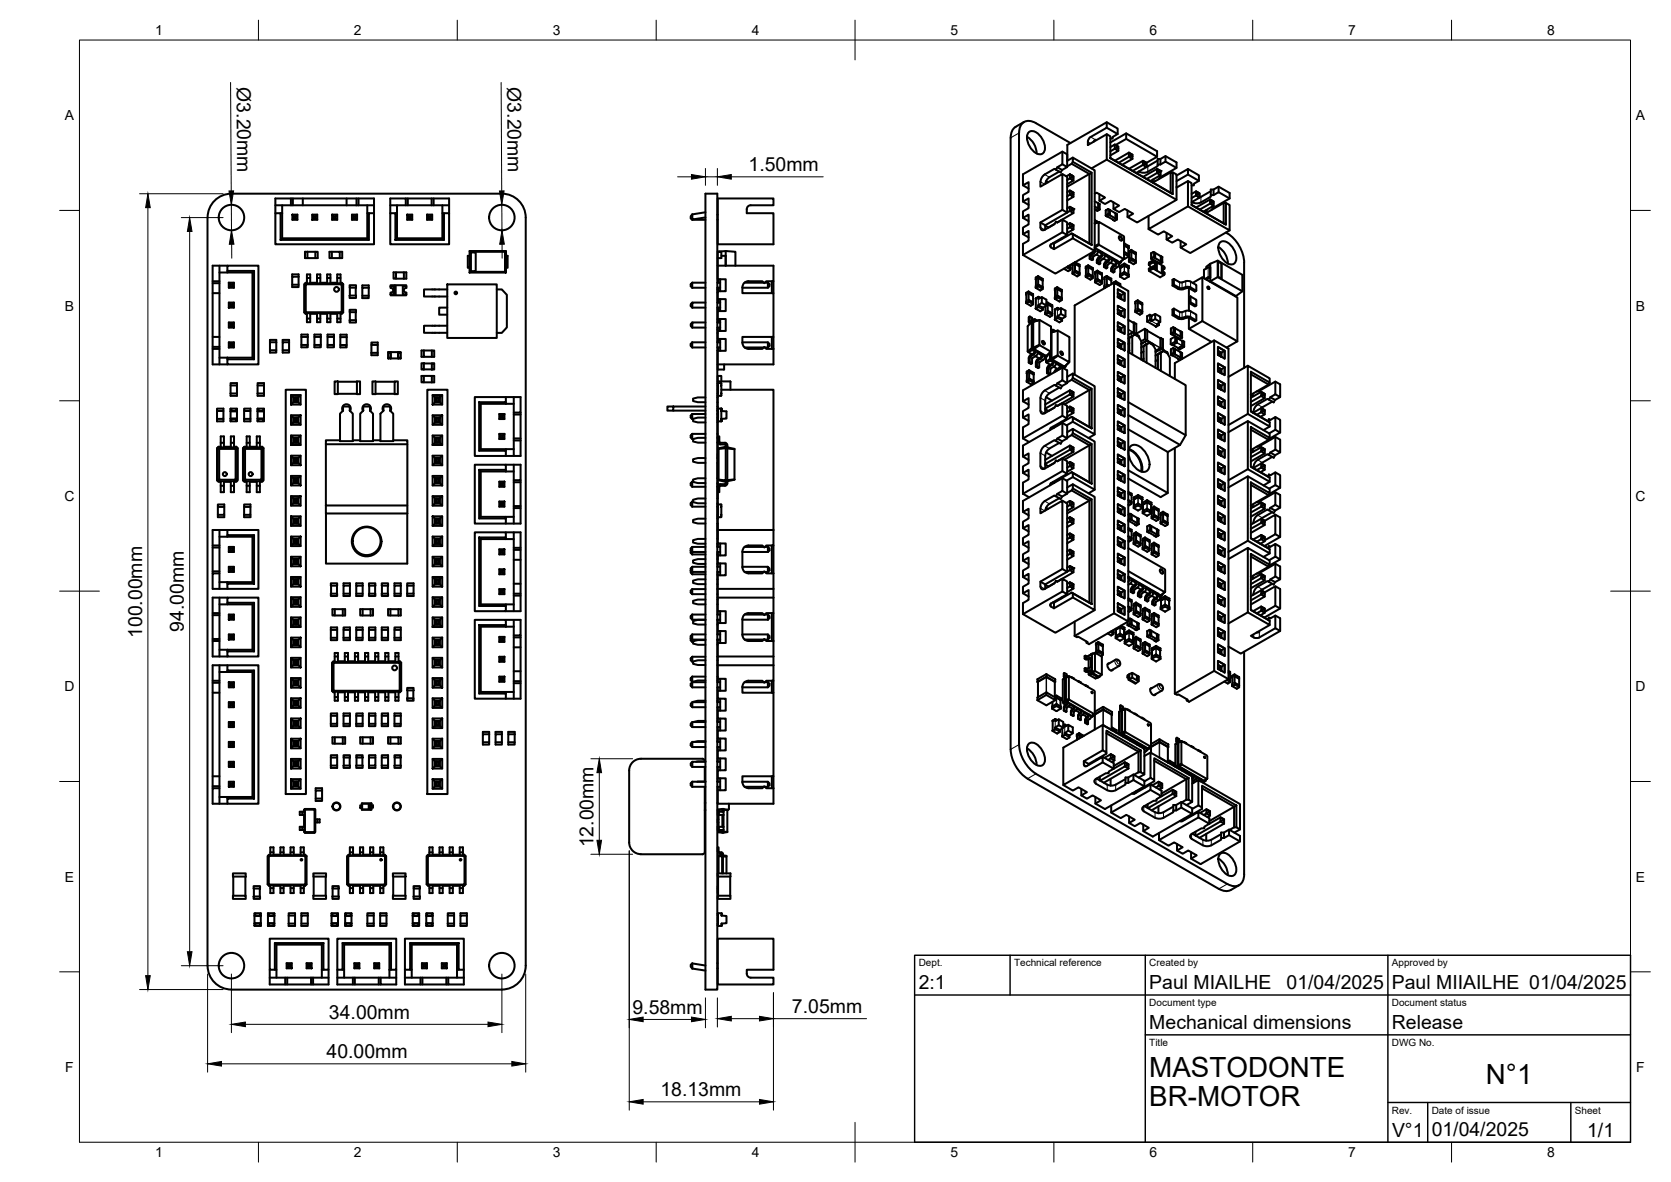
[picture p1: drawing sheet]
<svg xmlns="http://www.w3.org/2000/svg" width="420mm" height="297mm" viewBox="0 0 420 297" stroke-linecap="round" stroke-linejoin="round" font-family="sans-serif">
<defs><g id="words">
<g font-size="7">
<text x="289" y="270.6">MASTODONTE</text>
<text x="373.6" y="272.3">N°1</text>
<text x="289" y="278.1">BR-MOTOR</text>
</g>
<g font-size="4.9">
<text x="59.5" y="21.9" transform="rotate(90 59.5 21.9)">Ø3.20mm</text>
<text x="127.6" y="21.9" transform="rotate(90 127.6 21.9)">Ø3.20mm</text>
<text x="188.2" y="43">1.50mm</text>
<text x="35.7" y="160.3" transform="rotate(-90 35.7 160.3)">100.00mm</text>
<text x="46.2" y="158.8" transform="rotate(-90 46.2 158.8)">94.00mm</text>
<text x="149.2" y="213" transform="rotate(-90 149.2 213)">12.00mm</text>
<text x="231" y="248.5">2:1</text>
<text x="289" y="248.5">Paul MIAILHE</text>
<text x="323.5" y="248.5">01/04/2025</text>
<text x="350" y="248.5">Paul MIIAILHE 01/04/2025</text>
<text x="82.7" y="256">34.00mm</text>
<text x="159" y="254.7">9.58mm</text>
<text x="199.1" y="254.5">7.05mm</text>
<text x="289" y="258.6">Mechanical dimensions</text>
<text x="350" y="258.6">Release</text>
<text x="82.1" y="265.9">40.00mm</text>
<text x="166.1" y="275.4">18.13mm</text>
<text x="350" y="285.7">V°1</text>
<text x="360" y="285.5">01/04/2025</text>
<text x="399.1" y="285.7">1/1</text>
</g>
<g font-size="3.5">
<text x="39" y="8.8">1</text>
<text x="89" y="8.8">2</text>
<text x="139" y="8.8">3</text>
<text x="189" y="8.8">4</text>
<text x="239" y="8.8">5</text>
<text x="289" y="8.8">6</text>
<text x="339" y="8.8">7</text>
<text x="389" y="8.8">8</text>
<text x="16.3" y="30.2">A</text>
<text x="411.3" y="30.2">A</text>
<text x="16.3" y="78">B</text>
<text x="411.3" y="78">B</text>
<text x="16.2" y="125.9">C</text>
<text x="411.2" y="125.9">C</text>
<text x="16.2" y="173.7">D</text>
<text x="411.2" y="173.7">D</text>
<text x="16.3" y="221.6">E</text>
<text x="411.3" y="221.6">E</text>
<text x="16.4" y="269.4">F</text>
<text x="411.4" y="269.4">F</text>
<text x="39" y="290.8">1</text>
<text x="89" y="290.8">2</text>
<text x="139" y="290.8">3</text>
<text x="189" y="290.8">4</text>
<text x="239" y="290.8">5</text>
<text x="289" y="290.8">6</text>
<text x="339" y="290.8">7</text>
<text x="389" y="290.8">8</text>
</g>
<g font-size="2.5">
<text x="231" y="242.9">Dept.</text>
<text x="255" y="242.9">Technical reference</text>
<text x="289" y="242.9">Created by</text>
<text x="350" y="242.9">Approved by</text>
<text x="289" y="252.8">Document type</text>
<text x="350" y="252.8">Document status</text>
<text x="289" y="262.9">Title</text>
<text x="350" y="262.9">DWG No.</text>
<text x="350" y="279.9">Rev.</text>
<text x="360" y="279.9">Date of issue</text>
<text x="396" y="279.9">Sheet</text>
</g>
</g></defs>
<!-- layer: Visible -->
<g fill="none" stroke="#000" stroke-width=".51">
<path d="M254.1 34.6v153.7M255.4 31.9a3 3 0 0 0-1.3 2.7M256.2 33.4v153.7M256.2 33.4a2.58 2.58 0 0 1 1.3-2.7 2.58 2.58 0 0 1 3 .2l8.7 5M257.5 30.7l-2.1 1.2M258.2 34.4a4.9 4.9 0 0 1 2.4 4.2M258.7 33.2a2.09 2.09 0 0 1 2.8 .9 3.6 3.6 0 0 1 .8 4.4 2.09 2.09 0 0 1-2.8-.9 3.6 3.6 0 0 1-.8-4.4zM267.1 38.1v3.2l-1.2 .7-.4 .6-.4-.2-2.4 1.4-.6 .6a3.4 3.4 0 0 0-.5 2.5l5.5-3.2v9l-5.5 3.2 .1 1.6a.61 .61 0 0 0 1 .2M269.7 39.6l5.6 3.2v20.3l-5.6-3.2v-1.1l4.8 2.7v-18.1l-4.8-2.7zM274.2 34.4l4.1-2.3v-1.4l-9.9 5.7v4l1.3-.8M274.2 34.4l-.5 .5-.2 .7M275.5 35.1l-.6 .5"/>
<path d="M278.3 33.7l.9 .6v5.4l15.7 9.1v-5.5l.9 .5v6.4l-17.5-10.1zM278.3 32.1l2.7 1.6-1.2 .7v.4h-.6M278.3 30.7l2.7 1.6v1.4M278.3 33.7l-4.8 2.8v-.8M279.2 39.7l15.7 9.1M279.2 35.8l4-2.3 7.7 4.5v1.4M279.2 37l1.1-.7v1.1l-1.1 .6M280.5 36.4l2.7-1.5 7.7 4.5-2.6 1.5-.9-.5 .5 .3v.4l-.5 .4 .9 .5-2.6 1.5M280.9 37l.3 .2v.7M280.9 36.7l.3 .2v.3M281.2 36.9l-.9-.6 .6 .4v.3l-.6 .4 .9 .5-2 1.2M283.2 33.5v1.4"/>
<path d="M284.4 38.7v.4l-.6 .3 .9 .5M284.4 39.1l.3 .2M284.7 38.9l-.9-.5-3.5 2M284.7 38.9l-.9-.5v1l-2.6 1.5M284.7 38.9v.4M284.7 39.9l-2.6 1.5M284.7 39.3v.6M291.8 39.9v1.4M293.1 39.2v1.4M54 50.4a6 6 0 0 1 4.2-1.7h68a6 6 0 0 1 6 6v188a6 6 0 0 1-6 6h-68a6 6 0 0 1-6-6v-188a6 6 0 0 1 1.8-4.3zM69.2 53.6h1.3v6.7h22.3v-6.7h1.2v7.8h-24.8zM69.2 51.6h24.8"/>
<path d="M70.5 53.6h.5M71 53.6v6.3l-.5 .4M71 59.9h21.4l.4 .4M71 51.6v2M73.2 51.6v-1.7h-4v3.7M73.2 49.9h20.8v3.7M73.5 53.9h1.3v1.3h-1.3zM73.5 53.9l.4 .4v.5l-.4 .4M73.6 49.9v1.7M73.9 54.8h.5l.4 .4M73.9 54.3h.5M74.8 53.9l-.4 .4v.5"/>
<path d="M76.1 49.9v1.7M78.5 53.9h1.3v1.3h-1.3zM78.5 53.9l.4 .4h.5M78.9 54.3v.5l-.4 .4M78.9 54.8h.5M79.4 54.8l.4 .4M79.8 53.9l-.4 .4v.5M83.5 53.9h1.3v1.3h-1.3zM83.5 53.9l.4 .4v.5l-.4 .4M83.9 54.8h.5l.4 .4M83.9 54.3h.5M84.8 53.9l-.4 .4v.5"/>
<path d="M87.1 49.9v1.7M88.5 53.9h1.3v1.3h-1.3zM88.5 53.9l.4 .4h.5M88.9 54.3v.5l-.4 .4M88.9 54.8h.5l.4 .4M89.4 54.3v.5M89.6 49.9v1.7M89.8 53.9l-.4 .4M90.1 49.9v1.7M92.4 51.6v2M92.8 53.6h-.4v6.3M98.1 53.6h1.3v6.7h12.2v-6.7h1.3v7.8h-14.8z"/>
<path d="M98.1 51.6h14.8M99.4 53.6h.4M99.8 53.6v6.3l-.4 .4M99.8 59.9h11.4l.4 .4M99.8 51.6v2M102 51.6v-1.7h-3.9v3.7M102 49.9h10.9v3.7M102.4 53.9h1.3v1.3h-1.3zM102.4 53.9l.4 .4v.5l-.4 .4M102.5 49.9v1.7M102.8 54.8h.5l.4 .4M102.8 54.3h.5"/>
<path d="M103.7 53.9l-.4 .4v.5M107.4 53.9h1.3v1.3h-1.3zM107.4 53.9l.4 .4v.5l-.4 .4M107.8 54.8h.5l.4 .4M107.8 54.3h.5M108.5 49.9v1.7M108.7 53.9l-.4 .4v.5M109 49.9v1.7M111.2 51.6v2M111.6 53.6h-.4v6.3M173.7 54.8l.4 .4M174.1 53.9v1.3l3.3-.6"/>
<path d="M174.1 53.9l-.4 .4v.5l.4 .4h3.3M177.4 48.7h3v200h-3zM177.4 53.3l-3.3 .6M180.4 55.2h.1M180.4 53.9h.1M188.8 51.6h5.7v-1.7h-14v11.5h14v-7.8h-6.7v-1M188.8 51.6a1.01 1.01 0 0 0-1 1M257.2 58.9l1.4 .8M257.2 54.8l1.4 .8M257.2 50.7l1.4 .8M257.2 46.6l1.4 .8M261.6 55.9l1.2 .7"/>
<path d="M263 45.5l.5 .3M265.2 56.3l-1.6 .9-.8-.5M265.5 42.6l1.2 .7 .4-.6 1.2-.7v-3.2l-1.2-.7-9.9 5.7v2.8l1.4-.8v2.4l-1.4 .8v1.7l1.4-.8v2.4l-1.4 .8v1.7l1.4-.9v2.5l-1.4 .8v1.7l1.4-.9v2.5l-1.4 .8v2.8M265.9 42l1.2 .7M266.3 43.1l-2.7 1.7-.5 .6-.3 .8M266.9 55.3h.1M266.9 59.9v.2M267.1 43.7l1.2 .7v9l-5.5 3.2v1.1M267.1 58.4v-3.2l1.2 .7v3.2M267.1 55.2l-1.2 .7-.4-.2-.4 .6-2.4 1.4M267.1 41.3l1.2 .7M268.3 57.5l.7-.4 .9 .5-1.6 1"/>
<path d="M268.3 56.5l.7-.4 .9 .5M268.3 52.4l.7-.4 .9 .5M268.3 49.3l.7-.4 .9 .6-1.6 .9M268.3 48.3l.7-.4 .9 .5M269 43.8v1.1l-.7 .3M269 43.8l-.9 .5M269 43.8l.9 .5M269 43.8l.6 .3M269.5 58.7l5 2.8M269.5 41.2l-1.2 .6M269.6 52.3v.4l-.6 .3 .9 .5-4.1 2.4-.3-.2M269.6 44.1v.4l-.6 .4 .9 .5-1.6 .9"/>
<path d="M269.6 52.7l.3 .2v.6M269.6 44.5l.3 .2v.7M269.6 44.1l.3 .2v.4M269.6 48.2v.4M269.6 56.4v.4M269.7 58.8l-.2-.1-4.5 2.5v1.4l4.7-2.7M269.7 40.7l-.2 .5 4.4 2.5-5.6 3.2M269.9 52.5l-.9-.5v1l-.7 .4-1.2-.7M269.9 56.6l-.9-.5v1l.6-.3 .3 .2v.6M269.9 56.6v.4M269.9 48.4l-.9-.5v1l.6-.3 .3 .2v.7M269.9 48.4v.4"/>
<path d="M269.9 52.5v.4M274.5 43.4l-.6 .3v17.5M275.3 48.7l.4-.3 2.2 1.2-1.5 .8 1.5 .9 1.4-.9 2.1 1.3-1.4 .8 1.4 .8 1.4-.8 2.1 1.2-1.4 .8 2.4 1.4 9.9-5.7M275.3 51.9l1.2 .7M275.3 52.5l.2 .2M275.3 50.6l.8 .5M275.3 55.3l.1 .3M275.3 55.4l.7 .5M275.4 55.6v.5l-.1-.1M275.5 52.8l.3 .2M275.6 52.7v.1M275.9 53h.1"/>
<path d="M276.1 51.1v1.3M276.1 51.1l.4 .2M276.2 55.8l-.9 .4M276.4 55.8l-1.1 .3M276.4 48.8v1.6M276.5 52.7l-.5 .3M276.5 52.6v.1M276.5 51.3h.1M276.5 51.3v1.3M278 52.9v1.3M278.1 52.8l-.1 .1M278.3 40.1l-3.9 2.2"/>
<path d="M278.7 52.6l.3 .1M278.7 53.9l.3 .1M278.7 53.8l-.7 .4 1.9 1.1M278.7 52.5l-.7 .4M279 52.7v1.4M279 54l1.5 .9M279 52.8l1.5 .8-.1 1.3M279.9 55.2v.1M280 50.9v1.6M280.4 54.9h.1M280.5 53.6l.3 .2M280.5 54.9l.3 .2"/>
<path d="M280.8 55.2l-.5 .3-.4-.2M280.8 53.8h.1M280.9 53.8l-.1 1.3M281.4 59.5l.3-.1 .3 .2 .1 .8h-.4l-.2-.2zM281.4 59.4l.6 .4v.7M283.5 52.9v1.6M283.9 42.4l3.5-2v1.1l-2.6 1.5M287.9 41.1l.4 .2v.7M287.9 40.7l.4 .2v.4M288.8 57.6l2.4 1.4 1.4-.9 2.1 1.3-1.4 .8 1.4 .8 1.5-.8 2.1 1.2-1.4 .8 2.4 1.4 9.9-5.7M291.1 41.3v-1.4h.7l1.3-.7 2.7 1.6v1.4l-4 2.3-.5 .6M291.1 40.4l-2.8 1.5"/>
<path d="M291.5 42.8v.4l-.6 .3 .9 .5-2.6 1.5M291.5 43.2l.3 .2v.6M291.8 43l-.9-.6-3.5 2.1M291.8 43l-.9-.6v1.1l-2.6 1.5M291.8 43v.4M293.3 58.6v1.6M294.3 43.3l-4.4 2.6v-.8M294.9 43.3h-.6v5.2M295.8 44.1l2.9-1.6v1.4l-2.9 1.6M295.8 42.2l-2.7-1.6-1.3 .7h-.7v.4l-2.9 1.6-.9 .1-1-.3M295.9 46.9h-.1M298.7 45.5l.9 .5v5.5l8.7 5v-5.5l.9 .5v6.4l-10.5-6z"/>
<path d="M298.7 51.9l-9.9 5.7v-3.3M298.7 43.9l2.8 1.6-1.3 .7v.4h-.6M298.7 42.5l2.8 1.6v1.4M298.7 45.5l-2.9 1.6M299.6 51.5l8.7 5M299.6 48.7l1.1-.6v1l-1.1 .7M300.8 52.1l3.5-2v1.1l-2.6 1.5M301.3 48.8l.3 .2v.7M301.3 48.4l.3 .2v.4M301.6 48.6l-.9-.5 .6 .3v.4l-.6 .3 .9 .6-2 1.1M304.4 49v-1.4h.7l1.3-.7 2.8 1.6v1.4l-4.1 2.3-.5 .5M304.4 48.1l-2.8 1.5"/>
<path d="M304.8 50.8l.4 .2v.7M304.8 50.4l.4 .3v.3M305.1 47.6v1.4M305.2 50.7l-.9-.6 .5 .3v.4l-.5 .4 .9 .5-2.6 1.5M306.4 46.9v1.4M307.7 51l-4.5 2.6v-.8M308.2 58.4a9.2 9.2 0 0 1 4.6 7.6M308.3 51h-.6v5.1M309.2 49.9l-2.8-1.6-1.3 .7h-.7v.4l-2.8 1.6-.9 .1-1-.3M53.5 70.7h1.7M53.5 73.7h1.7M53.5 71.2h1.7"/>
<path d="M55.2 66.8v24.8M55.2 68.5h2M57.2 66.8h7.8v24.8h-7.8v-1.3h6.7v-22.2h-6.7zM57.2 68.1v.4h6.3M57.2 66.8h-3.7v20.9M57.5 76h1.3v1.3h-1.3zM57.5 71h1.3v1.3h-1.3zM57.5 77.3l.4-.4h.5l.4 .4M57.5 76l.4 .4h.5M57.5 71l.4 .4M57.9 71.4v.5l-.4 .4M57.9 71.9h.5l.4 .4"/>
<path d="M57.9 76.4v.5M57.9 71.4h.5M58.8 76l-.4 .4v.5M58.8 71l-.4 .4v.5M63.9 68.1l-.4 .4v21.4M73.5 69.5v-.6h1.6v.6M73.5 69.5h1.6v2.6h-1.6zM73.5 71.6h1.6M76.6 71.5v6.9M76.9 78.3l-.3 .1 .3 .3M76.9 71.2l-.3 .3 .3 .1M77 78.5h8.7l.2 .2h-9z"/>
<path d="M77.2 69h.8v2.1h1.7v-2.1h.8v2.1h1.8v-2.1h.8v2.1h1.7v-2.1h.8v2.1h.3l.4 .3v7.1l-.4 .4h-.3v2.1h-.8v-2.1h-1.7v2.1h-.8v-2.1h-1.8v2.1h-.8v-2.1h-1.7v2.1h-.8v-2.1h-.4l-.3-.4v-7.1l.3-.3h.4zM77.2 69.9h.8M77.3 63.3h-.6v1.6h.6M77.3 63.3h2.6v1.6h-2.6zM79.3 63.3v1.6M79.7 69.9h.8M82.3 69.9h.8M82.8 63.3h2.6v1.6h-2.6zM83.4 63.3v1.6M84.8 69.9h.8M85.4 63.3h.6v1.6h-.6M85.7 71.4l.2-.2 .2 .3"/>
<path d="M85.9 71.2h-9l.1 .2M85.9 78.3v-6.7l-.2-.2h-8.7l-.1 .2v6.7l.1 .2M85.9 71.6l.2-.1v6.9M86.1 78.4l-.2-.1-.2 .2M86.1 78.4l-.2 .3M87.9 71.7h1.6v.6h-1.6zM87.9 77.9h1.6v.6h-1.6zM88 72.3l-.1 2.6h1.6v-.6h-1.5M88 78.5l-.1 2.6h1.6v-.6h-1.5M89.5 72.3v2M89.5 78.5v2M91.1 72.3v-.6h1.6v.6"/>
<path d="M91.1 72.3h1.6v2.6h-1.6zM91.1 74.3h1.6M98.2 72h.9v2h-.9M98.2 72v.4a.61 .61 0 0 1 .7 .6 .61 .61 0 0 1-.7 .6v.4M98.2 72v-.3h4v.3M98.2 74v.2h4v-.2M99 68.4h2.6v1.6h-2.6zM99.2 71.8h.3v2.3h-.3zM99.6 68.4v1.6M101.6 68.4h.6v1.6h-.6M102.1 72l.1 .4a.61 .61 0 0 0-.7 .6 .61 .61 0 0 0 .7 .6l-.1 .4M102.1 72h-.8v2h.8"/>
<path d="M112.5 71.5h12.4v13.4h-12.4zM112.5 77.3h-2.1v1.8h2.1M112.5 72.7h-5.9v1.8h5.9M118.1 68.5h9.1v-5.4l-.2 .2v5l.2 .2M118.1 63.1l.1 .2h8.8M118.1 64.3h-.5v3h.5M118.2 63.3v5M118.4 63.4h1.2v4.7h-1.2zM124.9 72.7h1.3l1.2 1.4v8.2l-1.2 1.4h-1.3M127 68.3h-8.8l-.1 .2M127.2 64.3h.4v3h-.4M127.2 63.1h-9.1v5.4"/>
<path d="M174.1 71l-.4 .4v.5l.4 .4M174.1 76l-.4 .4v.5l.4 .4M174.1 71v1.3M174.1 71h3.3M174.1 77.3h3.3M174.1 72.3h3.3M177.4 76h-3.3v1.3M180.4 71h.7M180.4 72.7h.1M180.4 77.3h.7M180.4 76h.7M180.4 72.3h.7"/>
<path d="M180.4 73.5h.1M180.5 66.8v3.4h2v3h-2v2h2v3h-2v2h2v3h-2v2h2v3h-2M180.5 66.8h14v3.9h-1.8l-.5 .5-.5-.5h-3.5M180.5 72.3v.1M180.5 72.4v.8M180.5 63.3h.9v1.6h-.9zM180.5 64.9v1.9M180.5 75.2v.8M180.5 77.3v.6M180.5 72.3v.9M180.6 70.2v.8M180.7 77.9h-.2v.3"/>
<path d="M180.7 72.3v.9M180.7 75.2v.8M180.7 77.3v.9M180.9 63.3l1.6-.2v3.7v-2.5h-1.1M180.9 63.2l-.4 .1M181.1 70.2v3M181.1 75.2v3M182.5 63.1l2.4 .2v3.5M187.2 71h4.8M188.2 70.7a1.52 1.52 0 0 0-1.5 1.5v1.5h7.8v11h-7.8v1.5a1.49 1.49 0 0 0 1.5 1.5M192.3 71h.8M193.1 71v1.3h-6.4"/>
<path d="M193.1 71l.4 .4v.5l-.4 .4M194.1 70.7v3M194.5 70.7v3M258.1 74.1v1.6M258.1 75.7v.5M258.1 73.5v.6M258.6 75.4l1.2 .7M258.6 73.8v1.6M258.6 75.9l-.5 .3 1 .6M258.6 73.3l-.5 .3M258.6 75.4h.1M258.6 73.3h.1"/>
<path d="M258.6 75.4l1.2 .6M258.6 73.6v-.3l1.2 .6M258.6 75.4v.4M258.6 75.8v.1M258.6 73.6v.2l1.2 .6M258.9 79.5l.6 .4v.6M259.2 76.8h-.1M259.8 73.9h.1M259.8 74.4l-.1 1.6M259.8 74v.3M259.8 76.1v.3M259.8 76.4l-.6 .4"/>
<path d="M259.8 74.3v.1M260.4 72.3l1.2 .7 .6-.4M260.4 72l.1 .3M260.4 75.1h.1M260.4 77.6l1.2 .6M260.4 70.2h.1M260.5 77.5v.1M260.5 74.9l-.1 2.6M260.5 70.2l-.1 1.7M261 71.6l1.2 .6v.4M261 69.4l-.6 .4 .1 .4M261 69.4v2.1"/>
<path d="M261 69.4l1.1 .7M261 71.6v.4l-.5 .3M261 69.9l1.2 .6M261.1 76.7v.5l-.6 .4M261.1 76.7l1 .6M261.1 74.6l.5 .3M261.1 74.7l.1 .3-.1-.3M261.1 74.6v.1M261.1 74.6l-.6 .4M261.2 76.8v.3M261.2 76.8h.1M261.3 76.8v.4l-.2-.1"/>
<path d="M261.6 78.2h.1M262 76.1l1.1 .7v-1.5l-1.1-.6v1.4l-.9 .6M262 74.7l-.9 .4v-.4M262.1 77.3h.1M262.1 77.3l.1 .5M262.2 70.1h.1M262.2 70.1v.4M262.2 70.5v1.7l-1.2-.6M262.2 77.4v.3M262.2 77.9l-.6 .3M262.2 77.8h.1M262.8 79l1.2 .6 .5-.3"/>
<path d="M262.9 76.9l-.1 2 .6-.3v-.5l1.2 .7M263.1 76.8l-1 .5M263.4 76l-.3 .2M263.4 76l.1 .1M263.4 76l1.2 .7M263.4 76.1v2l1.2 .7M263.4 76.5l1.2 .6M264.3 61.4l4-2.3-1.2-.7-9.9 5.7M264.3 62.2l.7 .4M264.3 61.4l-.3 .4 .3 .4M264.6 78.8h.1M264.6 76.7h.1"/>
<path d="M264.6 78.9l-.1 .4M264.6 76.7v.4M264.6 77.1l-.1 1.7M264.8 61.1l.2 .1M265.2 77.8l.1 .1M265.2 77.9h.1M265.2 75.1l1.2 .6 .5-.2M265.2 73h.1M265.3 77.9l-.1 2.3M265.3 77.7l-.1 .1M265.3 73v2.1M265.3 73l-.1-.5 .6-.3 .1 2.1 1.1 .7"/>
<path d="M265.8 72.2l1.2 .6M265.9 72.7l1.1 .6M265.9 77.5l.1 .3M265.9 79.9h.1M265.9 79.5v.4M265.9 79.5l1 .6M265.9 77.4l-.6 .3M265.9 77.4h.1M265.9 77.4v.1M265.9 79.8l.2 .1v-.3l-.1 .3M265.9 77.5h.2M265.9 77.4l.5 .2"/>
<path d="M265.9 79.9l-.7 .4M266 77.6l.1 .2M266.8 78.9l1.1 .7v-1.5l-1.1-.7v1.5l-.9 .6M266.8 77.4l-.9 .5v-.4M267 74.9v.4M267 72.8v.1M267 74.9l-1.1-.6-.1 .4-.5 .4M267 72.9v.4M267 73.3v1.7M267 75.3l-.1 .1M267.9 79.6l-1 .5M268.5 67l.7 .3"/>
<path d="M268.5 66.9l.7 .4M269.2 67.3v.5l-.6 .3-1.1-.6M269.2 66.6l-.1 .7M269.7 66.3v.3M269.7 66.6v2.2M269.7 66.3h.1M269.7 66.7h.1M270.3 65.9v2.1M270.3 68v.4l-.6 .3M270.3 68l1.1 .6v.5l-.5 .3-1.2-.6M270.3 66.3l1.1 .7v1.6M270.3 68l1.1 .6"/>
<path d="M270.3 65.9h.1M270.3 65.9l1.1 .6 .1 .4M273 67.1l.1 .4M273 69.6l1.2 .6M273 67.5v1.6M273.1 67l-.1 .1M273.1 69.1l-.1 .5M273.6 68.8h.1M273.6 66.7l1.2 .6v.5M273.6 68.8l1.1 .7M273.6 66.7v2.1M273.6 68.9v.4l-.6 .3"/>
<path d="M273.6 67.1l1.2 .7-.1 1.7M273.6 68.8l1.2 .6M273.7 66.7l-.7 .3M274.3 64.9l.5 .3M274.7 63.4l.1 .1M274.8 69.4v.1M274.8 69.5v.4l-.6 .4M275 64.4l-.2 .8-.2 .2-.6-.3M275 63.4a1.24 1.24 0 0 0-1 1.1M275.1 63.1l-.1 .3M275.3 62.4l.1 .1-.1 .1M275.3 62.3l1.1-.8 6.1 3.6-.9 .8-6.3-3.6"/>
<path d="M275.3 63.1l-9.9 5.7-8.2-4.7M275.3 70.6l.1 .3M275.3 71l1.2 .6 .6-.4M275.3 68.8h.1M275.4 68.8l-.1 1.8M275.4 68.8l-.1-.4 .6-.4v2.6l-.5 .3M275.4 62.5v.5M275.4 63a1.46 1.46 0 0 1-1.1 1.2v.7l-.3 .2v-.6M275.7 64l.9 .5M275.9 68l1.2 .7M275.9 70.1l1.2 .7v.4M275.9 68.5l1.2 .6v1.7"/>
<path d="M276 63.1l.9 .6M276.1 65.9l.5 .4M276.2 65.1l-.1 .2M276.2 61.3l-.9 .5M276.4 61.5v-5.7l6.1 3.5 .1 5.7M276.8 64.4a1.37 1.37 0 0 0-1 1.7l.3-.2v-.6M276.8 64.8l-.6 .3M276.9 63.7l.3-.2-1.2-.7a1.27 1.27 0 0 1-1 1.6M276.9 63.7l-.1 .7M277.1 68.7h.1M277.1 68.7v.3M277.2 63.5a1.11 1.11 0 0 1-.4 1.3"/>
<path d="M277.4 65.1l-.7 .4-.1 .8-.2 .1-.6-.3M277.5 65l.9 .5M277.7 70.1v.1M277.7 70.2h.1M277.7 72.3l.1 .1M277.7 70.2v2.1M277.8 64.4v-.5l1.2 .7-.3 .1M277.8 64.2l.9 .5M277.8 64.3l-.4 .8M277.9 67l.5 .3M278.2 69.9v1.6M278.2 71.5h.1"/>
<path d="M278.3 69.4l1.1 .6v.5M278.3 71.5l.5 .3M278.3 71.6v.3l-.6 .4M278.3 69.8l1.1 .7v.9M278.3 69.4v.4M278.3 69.7l-.1 .2M278.3 69.4l-.6 .3v.4M278.4 66.7v.6l-.2 .1-.6-.3M278.7 64.7v.5M279 64.6a1.43 1.43 0 0 1-1.1 1.6v.8l-.3 .1a1.5 1.5 0 0 1 1.1-1.7v-.2M279.2 66.1l-.8 .6M279.3 66l.9 .6"/>
<path d="M279.6 65.2l.9 .6M279.7 68l.5 .3M279.8 67.2l-.1 .8-.3 .1v-.5M280.1 71v83.1M280.2 67.7v.6l-.2 .2-.6-.4M280.5 65.8l-.1 .7a1.32 1.32 0 0 0-1 1.1M280.6 71.2l1.1 .8M280.6 71.1v-.4l1.1 .7M280.6 71.1v.2M280.6 70.7l-.7 .5M280.8 65.6l-1.2-.7a1.09 1.09 0 0 1-.4 1.2M280.8 65.6l-.3 .2"/>
<path d="M280.8 65.6v.5M280.8 66.1a1.32 1.32 0 0 1-1 1.1M281.1 72.7l1.7 1v1.9l-1.7-.9zM281.1 76.8l1.7 1v2l-1.7-1zM281.1 72.7l1.7 1v1.9M281.1 76.8l1.7 1v2M281.1 78.8l.9 .6M281.1 78.8l.8-.5v1M281.1 74.7l.8 .4M281.1 78.8l.8 .5M281.4 66.4a1.46 1.46 0 0 1-1.1 1.2l-.1 .1M281.4 66.2l.2-.1-.2-.2v.5"/>
<path d="M281.6 67.4v-.5l1.1-.7 1.1 .6v.6M281.6 69v.5M281.6 69l1.1-.6 1.1 .6M281.6 67.4h.1M281.6 69.5l1.1 .6M281.6 69h.1M281.7 71.3v.1M281.7 71.4v.4M281.7 67.3v1.6M281.9 65.7l-.3 .4M281.9 75.1l-.8-.5 .8-.4 .1 1M282.5 65.1l.1-.1-1 .9"/>
<path d="M282.6 63.8l1.2 .6M282.6 63.3h.1M282.7 66.7l-1.1 .7M282.7 61.2h-.1M282.7 66.8l-1 .5M282.7 61.2h.1M282.7 63.3h.1M282.7 66.7h.1M282.7 66.8h.1M282.7 70.1h.1M282.7 61.2l1.1 .6v.5M282.7 66.7l1.1 .7"/>
<path d="M282.7 63.3l1.1 .6M282.7 66.8l1 .5M282.8 73.7l-.9 .5-.8-.5 .8 .5v.9M282.8 77.8l-.9 .5-.8-.5 .8 .5v1M283.7 67.4v1.5M283.7 62.3h.1M283.7 67.3v.1M283.8 62.3l-1.2-.6 1.1 .6v1.6M283.8 64v.5M283.8 69v.5M283.8 67.4h-.1M283.8 69.5l-1.1 .6"/>
<path d="M283.8 62.3l-.1 .1M283.8 63.9h.1M283.8 64.4l-1.2 .7M283.8 69h.1M283.8 69.5l-1.1-.7-1.1 .7M283.8 63.2v.4M283.8 65.3v.4M283.9 63.6h.1M283.9 65.7h.1M283.9 63.6v1.6M283.9 63.1l.5-.3 1.2 .7M283.9 63.1v.1"/>
<path d="M283.9 65.2v.2M284.4 62.8l.1 .4M284.4 64.9l.1 .5-.6 .3 1.1 .7M284.5 64.9l1.1 .7v.4M284.5 63.3l1.1 .6M284.5 64.9l1.1 .7M284.5 63.2l-.1 1.7M285 66.4h.1M285.5 76.3h.1M285.5 77.9v.5l1.1 .6M285.5 66.1l-.5 .3M285.6 63.5h.1"/>
<path d="M285.6 65.6h.1M285.6 63.9v1.7M285.6 63.5v.4M285.6 63.8v.1M285.6 66l-.1 .1M286 78.1l-.5 .3M286 77.6l1.2 .6M286 77.6l1.2 .7M286.1 76l1.1 .6v1.7M286.1 75.5v2.1M286.1 77.7v.3M286.1 78l-.1 .1"/>
<path d="M287.2 76.6v-.5l-1.1-.6-.6 .3v2.1M287.2 78.3v.4l-.6 .4M288.4 79.5v1.3M288.5 79.5h.1M288.9 66.2v.4M288.9 67.9h.1M288.9 66.2h.1M288.9 67.9v.2l2.8 1.6 1-.6M289.1 79.1l-.6 .4M289.1 79.1h.1M289.2 79.1l.3 .4M289.2 79.2l.3 .2"/>
<path d="M289.5 65l.3 .2M289.5 79.4l1-.5v1.3M289.5 79.4v1.3M289.5 79.5h.1M289.8 65.2h.1M289.9 65.2l1.4 .8M289.9 67.3l-1 .6M289.9 65.6l-1 .6M290 65.4l-1.1 .6v.2M290 67.5l-1.1 .6M290 66.9l-1.1 .6v.4M290 66.9l.3 .1a.61 .61 0 0 0-.4-1.1l-1 .7 .4 .7"/>
<path d="M290.4 64.9l1.5 .8M290.4 63.6l1.5 .8-.1 1.3 .4 .2M290.4 63.5l-.4-.2-.6 .3v1.4M290.4 63.5v1.4l-.4-.3-.5 .4M290.4 63.5v1.4M290.5 78.9l1.2 .7v1.3M290.6 65.9l-.6-.3v-.2l2.7 1.6v.2M290.6 67.6l-.6-.3v.2l2.7 1.6v-.2M290.6 67.6l-.6-.4-1.1 .7M290.6 65.9v.1M290.6 67.6h.1M290.6 66v1.6"/>
<path d="M290.6 65.9l.3 .1v1.9l-.3-.1zM290.6 65.9l.3 .1-.1 1.9M291.3 66h.1M291.3 66v.1M291.9 64.4l.4 .2M292.1 68.5h.1M292.2 66.9l.6 .3M292.2 68.5l.6 .3M292.2 66.9l-.1 1.6 .6 .4M292.2 66l-.5 .3-.4-.2M292.2 64.6v1.3M292.4 67.8l.4-.3h-.4l-.1 .3 .5 .7v.4"/>
<path d="M292.7 68.9h.1M292.8 67.2v.3M292.8 68.8v.1M295.2 77.6v1.4l1.4 .8 .6 .1M295.2 77.6l-.4 .2v1.4l1.4 .9M295.2 77.6l1.4 .8h.6M295.2 70.1v1.5l1.4 .8M295.2 70.1l-.4 .2v1.5l1.4 .8 1.3 .1M295.2 70.1l1.4 .8 .6 .1M295.2 79l-.4 .2M295.2 71.6l-.4 .2M296.6 72.4h.6"/>
<path d="M296.9 60.6v1.6M298.9 72.4v5.7M298.9 79.9v2.7M299 74.7l.4-.2v1.5l-.4 .2zM299.4 76l1.4 .8-.4 .2-1.4-.8M299.4 74.5l1.4 .8v1.5M299.4 78.2l1.4 .9v1.4l-.4 .2-1.6-.9-1.3 .3M299.4 70.8l1.4 .8v1.5l-.4 .2-1.6-.9-1.3 .3M299.4 79.7l1.4 .8M299.4 72.2l1.4 .9M299.4 78.2l-.9-.1-1.3 .4M299.4 79.7l-.9-.2-1.3 .4"/>
<path d="M299.4 70.8l-.9-.2-1.3 .4M299.4 72.2l-.9-.1-1.3 .3M299.9 71.1l2.4-1.4v11l-3.4 1.9 5.7 3.3M302.3 69.7l8.8 5.1v11M303 70.1l.8-.5 .5 .1-1 .6M303.3 67.5v-.5l1-.7v4.4l1.9-1.1 6.2 3.6M303.7 72.1v.3l.3 .2M304 72.6h.1M304.2 70.8l.1-.1 6.5 3.7-.2 .1M304.3 66.3l1.9-.8 6.2 3.6v4.1l-1.6 1.2M304.3 69.7v-2.4l-.3-.2-1.3 .7v2.1M306.2 65.5v4.1"/>
<path d="M306.3 65.7l.8 .5v3.8l-.8-.4zM306.3 65.7l.8 .5v3.8M306.3 62.1a4.9 4.9 0 0 1 2.4 4.1M306.8 60.9a2.09 2.09 0 0 1 2.8 .9 3.6 3.6 0 0 1 .8 4.4 2.09 2.09 0 0 1-2.8-.9 3.6 3.6 0 0 1-.8-4.4zM312.8 66v26.4M53.5 87.2h1.7M53.5 84.7h1.7M55.2 87.7h-1.7v3.9h3.7M55.2 89.9h2M57.2 89.9h6.3l.4 .4M57.2 89.9v.4M57.5 86h1.3v1.3h-1.3z"/>
<path d="M57.5 81h1.3v1.3h-1.3zM57.5 87.3l.4-.4h.5l.4 .4M57.5 86l.4 .4h.5M57.5 81l.4 .4h.5M57.9 81.4v.5l-.4 .4M57.9 81.9h.5l.4 .4M57.9 86.4v.5M58 98.9v.6h1.6v-.6M58 96.3h1.6v2.6h-1.6zM58 96.9h1.6M58.4 81.4v.5M58.8 86l-.4 .4v.5"/>
<path d="M58.8 81l-.4 .4M64.8 98.9v.6h1.6v-.6M64.8 96.3h1.6v2.6h-1.6zM64.8 96.9h1.6M67.9 86v-.6h1.6v.6M67.9 86h1.6v2.6h-1.6zM67.9 88h1.6M71.1 86v-.6h1.6v.6M71.1 86h1.6v2.6h-1.6zM71.1 88h1.6M71.8 97.9h5.1v101.6h-5.1zM73.2 99.3h2.4v2.4h-2.4z"/>
<path d="M73.2 99.3l.6 .6h1.2M73.8 99.9h1.2v1.2h-1.2zM73.8 99.9v1.2M74.2 99.9v1.2M74.2 100h.4M74.6 99.9v1.1M75 99.9v1.2l.6 .6M75.6 99.3l-.6 .6M75.8 84.7v-.6h1.6v.6M75.8 84.7h1.6v2.6h-1.6zM75.8 86.7h1.6M77.2 80.1h.8"/>
<path d="M79.1 84.7v-.6h1.6v.6M79.1 84.7h1.6v2.6h-1.6zM79.1 86.7h1.6M79.7 80.1h.8M82.3 80.1h.8M82.4 84.7v-.6h1.6v.6M82.4 84.7h1.6v2.6h-1.6zM82.4 86.7h1.6M84.1 95.8h.8v3.2h-.8zM84.8 80.1h.8M84.9 99h5.6v-3.2h-.8v3.2M84.9 95.9h4.8"/>
<path d="M85.6 84.7v-.6h1.6v.6M85.6 84.7h1.6v2.6h-1.6zM85.6 86.7h1.6M93.4 88.7v.6h1.6v-.6M93.4 86.1h1.6v2.6h-1.6zM93.4 86.7h1.6M94.4 95.9v3.1h-.8v-3.2l5.6 .1M94.4 99h4.8M97.7 88.5v.2h.5M97.7 90.1h.6M98.2 88.5v1.6M98.2 88.5l.1 1.6"/>
<path d="M98.2 88.5h-.6v1.6h.1M98.2 89.9h-.5v.2M98.3 90.1h1.9M98.3 88.5h1.8v1.6M99.2 95.8h.8v3.2h-.8zM100.1 88.5l.1 1.6M100.2 88.7h.4l.2-.2v1.6h-.2M100.2 89.9h.4v.2M100.2 90.1h.4M100.2 88.5h.4M106 94.5h2.6v1.6h-2.6zM106.6 91.3v1.6"/>
<path d="M106.6 88.1h-.6v1.6h.6M106.6 88.1h2.6v1.6h-2.6zM106.6 92.8h2M106.6 94.5v1.6M107.4 97.9h5.1v101.6h-5.1zM108.6 91.3h.6v1.6h-.6zM108.6 91.3h-2.6v1.6h.6M108.6 94.5h.6v1.6h-.6M108.6 88.1v1.6M108.8 99.3h2.4v2.4h-2.4zM108.8 99.3l.6 .6h1.2M109.4 99.9h1.2v1.2h-1.2z"/>
<path d="M109.4 99.9v1.2M109.8 99.9v1.2M109.8 100h.4M110.2 99.9v1.1M110.6 99.9v1.2l.6 .6M111.2 99.3l-.6 .6M112.5 81.9h-5.9v1.7h5.9M119.4 99.8h7.8v1.3h-6.7v12.2h6.7v1.3h-7.8zM127.2 99.8h3.7v3.9h-1.7M129.2 99.8v14.8M174.1 86l-.4 .4v.5l.4 .4M174.1 86v1.3"/>
<path d="M174.1 81l-.4 .4v.5l.4 .4M174.1 87.3h3.3M174.1 86h3.3M174.1 82.3h3.3M177.4 99.9h-1.9l-1.2 .3v.6l1.2 .3h1.9M177.4 81h-3.3v1.3M180.4 83.7h.1M180.4 99.9h.1M180.4 87.3h.7M180.4 86h.7M180.4 81h.7M180.4 82.3h.7"/>
<path d="M180.4 82.8h.1M180.5 96.8v2.2M180.5 81h.1M180.5 82.3v.9M180.5 95.9v13.8M180.5 97.9h.1M180.5 95.9h3.2v2M180.5 92.8h1.6M180.5 80.2v.8h.4v-.8M180.6 87.3l-.1 5.5M180.6 85.2v.2h.5M180.6 96.3h.7"/>
<path d="M180.6 85.4v.6M180.6 96.3h-.1M180.9 80.5h.2M180.9 80.2h.1M181 82.3v.9M181.1 80.2v3M181.1 85.2v3M181.3 96.3l.1 .5M181.4 97.9h13.1v35.3M181.4 95.8v-1.3h-.9v1.4M181.4 96.8v2.6h-.9M182.1 91.6v1.2"/>
<path d="M186.7 86h6.4v1.3M187.2 87.3h4.8M188.2 87.7h3.5l.5-.5 .5 .5h1.8M192.3 87.3h.8M193.1 86l.4 .4v.5l-.4 .4M194.1 84.7v3M194.5 84.7v6.9h-14M258.1 96l1.2 .6 .6-.4M258.1 95.6v.3M258.1 93.8l.1 .1M258.2 95.9v.1M258.2 93.8v1.8"/>
<path d="M258.4 88.3l1.1 .7M258.7 95.2l1.2 .6v.4M258.7 93.1l-.5 .3v.4M258.7 95.2l.1 .4-.6 .4M258.7 93l.1 2.1M258.8 93.1l1.1 .6M258.8 93.5l1.1 .7v1.6l-1.1-.6M258.8 81.1l.3 .2M258.9 91l.6 .3M259.5 90.2v1.1l-.3 .2-.5-.3M259.7 80.8l-1.3 1.2v6.3M259.7 89.9l-.2 .2"/>
<path d="M259.7 80.8v6.6l-.3 .1 .3 .5 .2-.2 .4 .2-.2 .2-.2 .6-.8 .5-.4 .4v1.5l.2-.2 .1-1.3 1.2-.8 .1-.9M259.7 87.4l.2 .4M259.8 80.9v6.5M259.9 93.7v.4M259.9 80.6l-.8 .5-.4-.1v-1.3l.2-.2v1.2h.2M259.9 80.6l.2 .1M259.9 80.6l-.5 .3v6.6l-1 .8M260 87.7l3.1 1.8 1.1-1.1M260.1 88.2l-.4-.2-1.2 .5M260.1 80.7l-.2-.1-.2 .2M260.2 80.2l.6 .4M260.3 80.7l-.1-.5-1.1 .6"/>
<path d="M260.3 89.5l1 .6M260.5 89.4l-.8 .5M260.7 90.9v1.1l-.2 .2v-1.2M260.7 92l.6 .3M260.9 90.3l-.4 .7M260.9 88.7v-.3l1.2 .7-.2 .1-.2 .6-.8 .5M260.9 88.7l1 .5M260.9 88.7l-.4 .7M261.3 86.6l-1.5 .8 .2 .3 1.4-1M261.3 80.5l-1.5 .4M261.4 80.4l-.1 6.2 3 1.7v-6.2l-2.9-1.7-1.6 .5M262 85.8l.4 .3 .1 .5"/>
<path d="M262 85.7l.5 .2 .2 .6-.5-.1zM262.1 89.1v.3M262.2 89.4l-.2 .5-1.3 1M262.7 89.7l-.2 .6-1.1 .7-.1 1.3-.3 .2-.5-.3M263 90.9l1.1 .8M263 99.8l1.5 .9M263 89.7v1.2M263.1 89.6l-.4-.2 .1 .4h-.1M263.4 89.3v.2l-.6 .3M263.5 93.6l.6 .3M264 88.6v1.6l-1 .7M264.1 92.8v1.1l-.3 .2-.6-.3"/>
<path d="M264.3 83.1l.4-.3 .2 .5M264.3 88.3l-1.2 1.2M264.3 83.4v6.6l-.3 .2 .3 .4 .2-.1 .4 .2-.2 .2-.2 .5-.8 .5-.4 .5-.1 1.4 .3-.2v-1.1M264.3 90l.2 .5M264.4 83.5v6.5M264.5 83.3l-.2 .1M264.5 83.2l.2 .1M264.6 90.4l3.1 1.7 1.1-1.1M264.7 90.9l-.4-.3-1.2 .5M264.8 83.4l-.3-.1-.2 .1M264.8 82.9l.6 .3M264.9 90.7l-.2 .8-1.2 1"/>
<path d="M264.9 92.2l1 .5M265.2 80.2l1.2 .8 .7-.4M265.5 92.9l-.4 .7M265.5 96.9l1.2 .7 .4-.6 1.2-.7v-3.2l-1.2-.7-9.9 5.7v2.8l1.4-.9v2.5l-1.4 .8v1.7l1.4-.9v2.5l-1.4 .8v2.8M265.5 91.3v-.3l1.2 .7-.2 .2-.2 .5-.8 .5M265.5 91.3l1 .6M265.5 91.3l-.2 .6-1.2 .9M265.9 96.3l1.2 .7M265.9 89.3l-1.5 .7 .2 .4 1.4-1M265.9 83.1l-1.5 .4M266 83.1l-.1 6.2 3 1.7-.1-6.3-2.8-1.6-1.6 .4M266.3 97.4l-2.8 1.7-.5 .7-.2 .9"/>
<path d="M266.6 88.4l.4 .3 .1 .5M266.6 88.4l.5 .1 .1 .6-.4-.1zM266.7 91.7v.3M266.8 92l-.3 .6-1.1 .8M266.9 80.1h.1M266.9 80.1l.2 .5M267 80.1v.4M267.1 92.4v3.2l-1.2 .7-.4 .6-.4-.2-2.4 1.4-.9 1-.2 .9 .1 3.6a.61 .61 0 0 0 1 .3l2.4-1.5 .4-.6 .4 .2 1.2-.7M267.1 95.6l1.2 .7M267.7 92.3l-.4-.3 .1 .4h-.1M268 91.9v.2l-.6 .3M268.9 91l-1.2 1.1"/>
<path d="M269.5 95.4l-1.2 .7M269.6 98.4v.4M269.7 93.9l5.6 3.2v12.1l-5.6-3.2v-1.1l4.8 2.8v-10l-4.8-2.7zM269.7 95l-.2 .4 4.4 2.6-6.2 3.6M269.7 93.9l-1.4 .8M269.9 98.6l-.9-.5-6.2 3.5M269.9 98.6l-.9-.5v1l.6-.3 .3 .2v.7M269.9 98.6v.4M270.2 94.2v-17.4l9.9-5.8 3.6 2.1v83.1l-9.9 5.7-.6-.4 .3-.1-2.4-1.4-.3 .2-.6-.4M274.5 97.7l-.6 .3v9.3M281.1 81l1.7 1v1.9l-1.7-.9zM281.1 85.1l1.7 1v2l-1.7-1z"/>
<path d="M281.1 97.6l1.7 1v1.9l-1.7-.9zM281.1 93.5l1.7 .9v2l-1.7-1zM281.1 89.3l1.7 1v2l-1.7-1zM281.1 81l1.7 1v1.9M281.1 85.2l1.7 .9v2M281.1 97.6l1.7 1v1.9M281.1 93.5l1.7 .9v2M281.1 89.3l1.7 1v2M281.1 83l.8-.5 .1 1M281.1 95.4l.9 .6M281.1 91.3l.8-.5 .1 1M281.1 99.6l.8-.5-.8-.5 .8 .5v1"/>
<path d="M281.1 95.4l.8-.5v1M281.1 91.3l.8 .5M281.1 99.6l.8 .5M281.1 95.4l.8 .5M282.8 82l-.9 .5-.8-.5 .8 .5v.9l-.8-.4M282.8 86.1l-.9 .5-.8-.5 .8 .5v1l-.8-.5 .8-.5 .1 1.1M282.8 98.6l-.9 .5v1l-.8-.5M282.8 94.4l-.9 .5-.8-.5 .8 .5v1M282.8 90.3l-.9 .5-.8-.5 .8 .5v.9l-.8-.4M283.7 88.5l14.4 8.3v12.6l-1.4 2.4-3.1 1.8M283.7 80.4l1.4 .8M284 88.6v-3.7l.7-.5v4.7"/>
<path d="M284 86.3l-.3 .1M284 88.1l-.2 .2M284 88l-.2 .5M284.5 84.6l-.8 .4M284.5 83.7h.1M284.5 83.7l-.8 .5M284.5 83.7l.5-.1 .2 .5M285 81.1l.1-.1v2.7M285 83.6l1.2 .7M285.1 81.2l-.1 2.4M285.1 81.1v.1M285.1 81.1l.6 .3"/>
<path d="M285.2 84.1l-1.2 .8M285.2 84.1l-.5 .3M285.7 81.4h.1M285.7 81.4v2.6M286.2 84.3l.8 1.5v4.6M287.5 90.7v-3.8l.8-.4v4.6M287.5 88.3l-.5 .4M287.5 90.2l-.1 .1M287.6 90.1l-.2 .5M287.8 82.6l-2.1 1.3M287.8 82.6l.1 2.6-.9 .6M287.9 82.6l.5 .4"/>
<path d="M288.1 86.6l-.6 .3M288.1 86.6l-1.1 .7M288.4 83h.1M288.5 83v2.5l-1.5 .9 1.1-.6 .5-.1 .2 .5-.7 .4M288.5 83.1l3.3 1.9M288.5 80.8l2.1 1.2M288.6 85.7l1.2 .7M288.8 86.2l-.5 .3M289.2 80.3l.3 .2-.3-.2v.2M289.5 80.7l-.4-.3-.6 .4M289.8 86.4l.2 .5M290 86.9l.6 .9v4.6"/>
<path d="M290 86.9h.1M290.5 80.2l1.2 .7-.8 .6 .3 .2M290.5 80.2l-1 .5M290.6 82v.1M290.6 82h.1M290.7 82.1h.1M291.1 81.4l.1 .3M291.1 81.4l.2 .2M291.1 92.8v-3.8l.8-.4v4.6M291.1 90.4l-.5 .3M291.2 81.7h.1M291.3 81.5h-.1"/>
<path d="M291.3 81.7l-.6 .4M291.4 81.2v.5M291.7 88.7l-.6 .3M291.7 88.7l-1.1 .7M291.7 87.8l-1.1 .7M291.7 87.8h.5l.2 .4M291.8 85v.1M291.8 85.1v2.3M291.8 84.9l-.1 .1M291.8 84.9l.1 2.6-1.3 .8M291.8 87.4l-1.2 .8M291.8 84.9l.6 .4v2.6"/>
<path d="M292.2 87.8l1.2 .7M292.4 88.3l-.5 .3M292.4 88.2v.1M292.4 88.3l-.7 .4M293.4 88.4l.2 .5M293.6 89l.6 .9v4.6M293.6 88.9v.1M294.4 87.8v1.3M294.4 89.2l2.2 1.2 .6-.3M294.4 87.8l.6-.3 .4 .2v1.3l-.4-.2-.6 .4M294.4 83.9l2.2 1.3 .6-.3M294.4 87.8h.1"/>
<path d="M294.8 86.7h.1M294.9 86.7l1.3 .8M294.9 83.6l-.5 .3M294.9 83.6h.2M295.1 83.6l.3 .2M295.4 89.1l1.4 .7M295.4 83.8l1.8 1.1M295.4 87.7l1.4 .8v1.4M295.4 82.5v1.3M295.4 95.2v-3.9l9.9-5.8 3.6 2.1v83.1l-9.9 5.7-.6-.4 .3-.1-2.4-1.4-.3 .2-.6-.4M295.4 82.5l-.4-.3-.6 .4v1.3M295.4 87.7v1.3"/>
<path d="M295.4 82.5l1.4 .8M295.4 84.6l-1 .6v1.3l.4 .2M295.5 84.6v1.2l-1.1 .7M295.5 84.6l.4 .2M295.9 84.8v1.2M295.9 84.9l1.4 .8M295.9 86.1l-1.1 .6M296.2 87.6l.4 .2M296.2 84.9h.1M296.2 90.1v.1M296.3 80l1.2 .1M296.7 87.8h.1"/>
<path d="M296.8 89.9h.1M296.8 83.3v1.3M296.9 88.5l.3 .2M296.9 83.3l.3 .2M297.2 85.7h.1M297.2 88.8v1.3l-.3-.2M297.2 83.5v1.3M297.2 86.9l-.9 .6M297.3 86.9l-1.1 .5M297.3 85.7v1.2M297.3 85.6v1.3M297.3 85.6l.5 .3"/>
<path d="M297.7 85.9h.1M297.8 85.9l-.1 1.3-1 .6M302.3 80.7l8.8 5.1-2.7 1.5M305.3 85.5v83.1M306.2 87.2l1.7 1v1.9l-1.7-1zM306.2 91.3l1.7 1v2l-1.7-1zM306.2 95.5l1.7 1v1.9l-1.7-.9zM306.2 99.6l1.7 1v2l-1.7-1zM306.2 87.2l1.7 1v1.9M306.2 91.3l1.7 1v2M306.2 95.5l1.7 1v1.9M306.2 99.6l1.7 1v2"/>
<path d="M306.2 89.1l.9-.4 .1 1M306.2 93.3l1 .6M306.2 97.5l.9-.5 .1 1M306.2 93.3l.9-.5v1M306.2 93.3l.9 .5M307.9 88.2l-.8 .5-.9-.5 .9 .5v.9l-.9-.5M307.9 92.3l-.8 .5-.9-.5 .9 .5v1M307.9 96.5l-.8 .5-.9-.5 .9 .5v.9l-.9-.4M313.8 91.9l5.5 3.2v1l-4.8-2.7v10l4.8 2.7v1.1l-5.5-3.2zM313.8 91.9l-4.9 2.8M314.5 94.1l4.5 2.5M316.7 98.2l4-2.3 1.2 .7v3.2l-1.2-.7"/>
<path d="M316.7 98.2l-.8 .2M317.7 98.8v.4l-.6 .3 .9 .5-3.5 2.1M317.7 99.2l.3 .2v.6M318 99l-.9-.5-2.6 1.5M318 99l-.9-.5v1l-2.6 1.5M318 99v.4M319.3 96.1l-.3 .5-4.5 2.6 .7 .4M319.4 99.8l1.2 .7M320.7 95.9v3.2l-1.3 .7-.4 .6-.3-.2-2.8 1.7-.5 .7-.2 1.1M321.9 99.8l-1.3 .7-.3 .6-1.3-.7M54.6 105.3v.6h1.6v-.6M54.6 102.7h1.6v2.6h-1.6z"/>
<path d="M54.6 103.3h1.6M54.7 112.7l.4 .2M54.7 112.7v8M55 112.4h4.4l-.2 .4h-4zM55 112.4l-.3 .3M55.2 112.8v7.8l4-.1v-7.6M55.5 109.7h.8v2.6h1.7v-2.6h.8v2.6h.6l.4 .3v8.1l-.4 .4h-.6v2.6h-.8v-2.6h-1.7v2.6h-.8v-2.6h-.6l-.3-.4v-8.1l.3-.3h.6zM55.5 111.3h.8M58 103.4v1.9M58 103.3h1.6M58 102.8h.2v.5M58 102.8v-.1h1.6v.6"/>
<path d="M58 102.8v.6M58 105.3v.4M58 111.3h.8M58.2 105.3v.4h-.2M59.4 112.4l.2 .3M59.4 105.3v.4l.2 .2h-1.6v-.2M59.6 103.3l-1.6 .1M59.6 103.4v1.8h-1.6M59.6 105.2l-1.6 .1M59.6 102.8h-.2v.5M59.6 105.3v.4M59.6 112.7l-.4 .1"/>
<path d="M59.6 112.7v8l-.4-.2M61.2 112.7l.4 .2M61.2 112.7v8M61.4 105.3v.6h1.6v-.6M61.4 102.7h1.6v2.6h-1.6zM61.4 103.3h1.6M61.5 112.4h4.3l-.1 .4h-4zM61.5 112.4l-.3 .3M61.7 112.8v7.8l4-.1v-7.6M62 109.7h.8v2.6h1.8v-2.6h.7v2.6h.6l.4 .3v8.1l-.4 .4h-.6v2.6h-.7v-2.6h-1.8v2.6h-.8v-2.6h-.6l-.3-.4v-8.1l.3-.3h.6zM62 111.3h.8M64.6 111.3h.7"/>
<path d="M64.8 103.4v1.9M64.8 103.3h1.6M64.8 102.8h.2v.5M64.8 102.8v-.1h1.6v.6M64.8 102.8v.6M64.8 105.3v.4M65 105.3v.4h-.2M65.8 112.4l.3 .3M66.1 112.7l-.4 .1M66.1 112.7v8l-.4-.2M66.2 105.3v.4l.2 .2h-1.6v-.2M66.4 103.3l-1.6 .1"/>
<path d="M66.4 103.4v1.8h-1.6M66.4 105.2l-1.6 .1M66.4 102.8h-.2v.5M66.4 105.3v.4M73.2 104.4h2.4v2.4h-2.4zM73.2 109.4h2.4v2.4h-2.4zM73.2 114.5h2.4v2.4h-2.4zM73.2 119.6h2.4v2.4h-2.4zM73.2 104.4l.6 .6v1.2M73.2 109.4l.6 .6h1.2M73.2 114.5l.6 .6M73.2 119.6l.6 .6"/>
<path d="M73.8 106.2h1.2l.6 .6M73.8 115.1v1.2l-.6 .6M73.8 105h1.2v1.2h-1.2zM73.8 110h1.2v1.2h-1.2zM73.8 115.1h1.2v1.2h-1.2zM73.8 110v1.2M73.8 106.2l-.6 .6M73.8 116.3h1.2M74.2 101l.4 .1M74.2 105v1.2M74.2 106.1l.4 .1M74.2 110v1.2"/>
<path d="M74.2 111.1l.4 .1M74.2 115.1v1.2M74.2 116.2l.4 .1M74.2 105.1h.4M74.2 110.1h.4M74.2 115.2h.4M74.6 105v1.1M74.6 110v1.1M74.6 115.1v1.1M75 101.1h-1.2l-.6 .6M75 110v1.2l.6 .6M75 111.2h-1.2l-.6 .6"/>
<path d="M75 115.1v1.2l.6 .6M75 105v1.2M75.6 104.4l-.6 .6h-1.2M75.6 114.5l-.6 .6h-1.2M75.6 119.6l-.6 .6h-1.2M75.6 109.4l-.6 .6M81.9 111.6v15.4h20.5M85.5 110.6h-3.6v1h20.5M86.2 103.3a1.09 1.09 0 0 1 .9-1.7 1.09 1.09 0 0 1 .9 1.7M86.3 102.2h1.6v1l.8 .8v6.9h-3.2v-6.9l.8-.8zM88.7 110.6h1.9M91.3 103.3a1.09 1.09 0 0 1 .9-1.7 1.09 1.09 0 0 1 .9 1.7"/>
<path d="M91.3 102.2h1.7v1l.8 .8v6.9h-3.2v-6.9l.7-.8zM93.8 110.6h1.9M96.4 103.3a1.09 1.09 0 0 1 .9-1.7 1.09 1.09 0 0 1 .9 1.7M96.4 102.2h1.7v1l.8 .8v6.9h-3.2v-6.9l.7-.8zM98.9 110.6h3.5v18.4M108.8 104.4h2.4v2.4h-2.4zM108.8 109.4h2.4v2.4h-2.4zM108.8 114.5h2.4v2.4h-2.4zM108.8 119.6h2.4v2.4h-2.4zM108.8 104.4l.6 .6v1.2M108.8 109.4l.6 .6h1.2M108.8 114.5l.6 .6"/>
<path d="M108.8 119.6l.6 .6M109.4 106.2h1.2l.6 .6M109.4 115.1v1.2l-.6 .6M109.4 105h1.2v1.2h-1.2zM109.4 110h1.2v1.2h-1.2zM109.4 115.1h1.2v1.2h-1.2zM109.4 116.3h1.2M109.4 110v1.2M109.4 106.2l-.6 .6M109.8 101l.4 .1M109.8 105v1.2M109.8 106.1l.4 .1"/>
<path d="M109.8 110v1.2M109.8 111.1l.4 .1M109.8 115.1v1.2M109.8 116.2l.4 .1M109.8 105.1h.4M109.8 110.1h.4M109.8 115.2h.4M110.2 105v1.1M110.2 110v1.1M110.2 115.1v1.1M110.6 101.1h-1.2l-.6 .6M110.6 110v1.2l.6 .6"/>
<path d="M110.6 111.2h-1.2l-.6 .6M110.6 115.1v1.2l.6 .6M110.6 105v1.2M111.2 104.4l-.6 .6h-1.2M111.2 114.5l-.6 .6h-1.2M111.2 119.6l-.6 .6h-1.2M111.2 109.4l-.6 .6M119.4 116.8h7.8v1.3h-6.7v12.2h6.7v1.3h-7.8zM120.5 101.1l.4 .4h6.3M120.5 118.1l.4 .4h6.3M120.9 101.5v11.4l-.4 .4M120.9 112.9h6.3v.4"/>
<path d="M120.9 118.5v11.4l-.4 .4M125.5 104h1.3v1.3h-1.3zM125.5 109h1.3v1.3h-1.3zM125.5 104l.4 .4h.5l.4-.4M125.5 109l.4 .4h.5l.4-.4M125.9 104.4v.5l-.4 .4M125.9 104.9h.5l.4 .4M125.9 109.4v.5l-.4 .4M125.9 109.9h.5l.4 .4M126.4 104.4v.5M126.4 109.4v.5M127.2 101.5h2"/>
<path d="M127.2 112.9h2M127.2 116.8h3.7v3.9h-1.7M127.2 118.5h2M127.2 101.1v.4M127.2 118.1v.4M129.2 116.8v14.8M129.2 110.7h1.7M129.2 104.2h1.7M129.2 110.2h1.7M130.9 103.7v10.9h-3.7M169.3 102.2v1h-1.5v-1h9.6M169.3 103.2h8.1"/>
<path d="M174.1 104v1.3M174.1 109v1.3M174.1 104l-.4 .4v.5l.4 .4M174.1 109l-.4 .4v.5l.4 .4M174.1 104h3.3M174.1 105.3h.2M174.1 109h3.3M174.1 110.3h.2M177.4 105h-1.9l-1.2 .2v.7l1.2 .3h1.9M177.4 110h-1.9l-1.2 .3v.6l1.2 .3h1.9M177.4 115.1h-1.9l-1.2 .3v.6l1.2 .3h1.9M180.4 103.2l.1 .1"/>
<path d="M180.4 116.3h.1M180.4 111.2h.1M180.4 104h.1M180.4 109h.1M180.4 101.1h.1M180.4 105h.1M180.4 106.2h.1M180.4 110h.1M180.4 102.2h.1M180.5 114.1l-.1 1M180.5 111.1v-1.4h.4v1.4M180.5 103.2l.1 .1"/>
<path d="M180.5 111.1l-.1 24.3M180.6 105.9h.1M180.5 111.1l.2 .4 .4 .2M180.5 102.7v.1M180.5 104.8h.1M180.5 103.7v1.1M180.5 102.7h.9M180.5 105.3h.1M180.6 103.3l-.1 2M180.6 105.3l-.1 .1M180.9 111.1l.2 .2h1.4a.79 .79 0 0 1 .4 1M181.1 111.7h1.2"/>
<path d="M181.3 102.7l.1 .5M181.4 103.2l-.1 2.7M181.4 103.3l1.3 .1v1.8l-1.3 .1M181.4 105.3l.1 .5-1 .1M181.4 102.7v.6M181.4 105.3h.1M181.5 102.8l-.1 .5M181.5 105.3v.4M182.3 111.7l.2 .2v.7l-1.8 .2M182.9 112.3l-2.2 .4v8l1.8 .4v-.4h.4v-8.1M182.9 112.3v.3h-.4v8.1l-1.8-.2M182.9 112.4l1.8 .4v7.8l-1.8 .3"/>
<path d="M182.9 112.7l1.8 .2M257.2 110.2l1.6 .9M257.2 105l1.4 .8M257.2 100.9l1.4 .8M257.2 118.9l1.4 .8M257.2 114.8l1.4 .8M262.8 100.7v3.1M263 113.7l1.5 .9M264.3 107.5l4-2.3-1.2-.7-9.9 5.7M264.3 107.5l-.3 .5M264.8 107.2l.2 .1M265.2 102.4l-1.6 .9-.8-.5"/>
<path d="M265.2 116.3l-1.6 .9-.8-.5M265.5 101.8l.3 .2 4.1-2.3-.9-.6-6.2 3.6M265.5 110.8l1.2 .7 .4-.6 1.2-.7v-3.2l-1.2-.7-9.9 5.7v2.8l1.4-.9v2.5l-1.4 .8v1.7l1.4-.9v2.5l-1.4 .8v2.8M265.5 115.7l.3 .2 4.1-2.4-.9-.5-6.2 3.6M265.9 110.2l1.2 .7M266.3 111.3l-2.4 1.4-.9 1-.2 .8v3.2M266.3 101.7h.1M266.3 115.6h.1M266.9 106v.2M266.9 119.9v.2M267.1 104.5v-3.2l1.2 .7v3.2M267.1 118.4v-3.2l1.2 .7v3.2"/>
<path d="M267.1 115.2l-1.2 .7-.4-.2-.4 .6-2.4 1.5a.65 .65 0 0 1-.8 0 .65 .65 0 0 1-.3-.7M267.1 106.3v3.2l-1.2 .7-.4 .6-.4-.2-2.4 1.4-.9 1-.2 .9v3.2M267.1 109.5l1.2 .7M268.3 103.6l.7-.4 .9 .5-1.6 1M268.3 102.6l.7-.4 .9 .5M268.3 117.5l.7-.4 .9 .6-1.6 .9M268.3 116.5l.7-.4 .9 .5M269.5 104.8l-4.5 2.5v.2M269.5 104.8l5 2.9M269.5 118.7l-4.5 2.5v.2M269.5 118.7l5 2.8M269.5 104.8l.2 .1"/>
<path d="M269.5 118.7l.2 .1M269.5 109.3l-1.2 .7M269.6 102.5v.4M269.6 112.3v.4M269.6 116.4v.4M269.7 107.8l5.6 3.2v12.1l-5.6-3.2v-1.1l4.8 2.7v-9.9l-4.8-2.8zM269.7 108.8l-.2 .5 4.4 2.6-6.2 3.6M269.7 106l-1.5 .9M269.7 119.9l-1.5 .9M269.7 107.8l-1.4 .8M269.9 102.7l-.9-.5v1l.6-.3 .3 .2v.6M269.9 102.7v.4"/>
<path d="M269.9 112.5l-.9-.5-6.2 3.6M269.9 116.6l-.9-.5v1l.6-.3 .3 .2v.7M269.9 116.6v.4M269.9 112.5l-.9-.5v1l.6-.3 .3 .2v.6M269.9 112.5v.4M274.5 111.6l-.6 .3v9.3M275.3 109.2l-1.6 .9M281.1 118.4l1.7 .9v2l-1.7-1zM281.1 114.2l1.7 1v2l-1.7-1zM281.1 105.9l1.7 1v1.9l-1.7-.9zM281.1 101.8l1.7 1v1.9l-1.7-1zM281.1 110.1l1.7 .9v2l-1.7-1z"/>
<path d="M281.1 118.4l1.7 .9v2M281.1 114.2l1.7 1v2M281.1 105.9l1.7 1v1.9M281.1 101.8l1.7 1v1.9M281.1 110.1l1.7 .9v2M281.1 103.7l.9 .6M281.1 103.7l.8-.5v1M281.1 103.7l.8 .5M281.9 119.8l.1 1.1M281.9 100.1h.1M281.9 119.9l-.8 .4M282.8 119.3l-.9 .5-.8-.5 .8 .6v.9l-.8-.5"/>
<path d="M282.8 115.2l-.9 .5-.8-.5 .8 .5v1l-.8-.5 .8-.5 .1 1M282.8 106.9l-.9 .5-.8-.5 .8 .5v1l-.8-.5 .8-.5 .1 1M282.8 102.8l-.9 .4-.8-.4 .8 .4v1M282.8 111l-.9 .5-.8-.5 .8 .5v1l-.8-.5 .8-.5 .1 1.1M283.7 101.1l14.4 8.3M283.7 104.3l13 7.5M283.7 107.9l9.9 5.7M283.7 118.2l9.9 5.7M283.8 113a5 5 0 0 1 3.1 5.5M283.9 112.9a5.3 5.3 0 0 1 3.2 5.6M284.3 112.1a2.37 2.37 0 0 1 3.1 .9 4.9 4.9 0 0 1 1.4 4.9 1.82 1.82 0 0 1-2.9 0 5.2 5.2 0 0 1-1.9-5.4zM293.6 113.6v10.3l-1.8 1-8.1-4.6"/>
<path d="M295.4 112.6v61.7M306.2 112.1l1.7 1v1.9l-1.7-.9zM306.2 108l1.7 .9v2l-1.7-1zM306.2 103.8l1.7 1v1.9l-1.7-.9zM306.2 116.3l1.7 .9v2l-1.7-1zM306.2 112.1l1.7 1v1.9M306.2 108l1.7 .9v2M306.2 103.8l1.7 1v1.9M306.2 116.3l1.7 .9v2M306.2 109.9l1 .6M306.2 118.2l1 .6M306.2 114.1l.9-.5-.9-.5 .9 .5v1"/>
<path d="M306.2 109.9l.9-.5v1M306.2 118.2l.9-.5v1M306.2 109.9l.9 .5M306.2 118.2l.9 .5M307.1 114.6h.1M307.9 100.6l-.8 .5-.9-.5 .9 .5v1l-.9-.5 .9-.5 .1 1.1M307.9 113.1l-.8 .5v1l-.9-.5 .9 .5M307.9 108.9l-.8 .5-.9-.5 .9 .5v1M307.9 104.8l-.8 .5-.9-.5 .9 .5v.9l-.9-.4 .9-.5 .1 1M307.9 117.2l-.8 .5-.9-.5 .9 .5v1M313.8 105.8l5.5 3.2v1.1l-4.8-2.8v10l4.8 2.7v1.1l-5.5-3.2zM313.8 119.7l5.5 3.2v1l-4.8-2.7v14.1l4.8 2.7v1.1l-5.5-3.2z"/>
<path d="M313.8 104l-4.9 2.8M313.8 105.8l-4.9 2.8M313.8 117.9l-4.9 2.8M313.8 119.7l-4.9 2.8M314.5 103.4l4.8 2.7M314.5 117.3l4.8 2.7M314.5 108l4.5 2.5M315.2 117.4v.2M316.7 112.1l4-2.3 1.2 .7v3.2l-1.2-.7M316.7 112.1l-.8 .2M317.1 102.6v1l-1.1 .7M317.1 102.6l.9 .5"/>
<path d="M317.1 116.5v1l-1.1 .6M317.1 116.5l.9 .5M317.7 102.9v.4l-.6 .3 .9 .5-1.1 .7M317.7 103.3l.3 .2v.6M317.7 112.7v.4l-.6 .3 .9 .5-3.5 2.1M317.7 116.8v.4l-.6 .3 .9 .5-1.1 .7M317.7 113.1l.3 .2v.6M317.7 117.2l.3 .2v.6M318 103.1l-.9-.5-2 1.1M318 112.9l-.9-.5-2.6 1.5M318 112.9l-.9-.5v1l-2.6 1.5M318 117l-.9-.5-2 1.1"/>
<path d="M318 103.1v.4M318 112.9v.4M318 117v.4M318.8 105.8l.2-.5 .4 .2 1.3-.7v3.2M318.8 119.7l.2-.5 .4 .3 1.3-.8v3.2M319 105.3l.4 .2M319 119.2l.4 .3M319.1 108.9l1.6-.9 1.2 .7-2.8 1.6M319.3 110.1l-.3 .4-4.5 2.6 .7 .4M319.3 107.2l-1.6 .9M319.4 113.7l1.2 .7M319.9 100.9l-2.8 1.7"/>
<path d="M319.9 114.8l-2.8 1.7M320.7 104.8l1.2 .7v3.2M320.7 109.8v3.2l-1.3 .7-.4 .6-.3-.2-2.8 1.7-.5 .7-.2 .9M320.7 118.7l1.2 .7v3.2M321.9 113.7l-1.3 .7-.3 .6-1.3-.7M53.5 137.1h1.7M53.5 137.6h1.7M54.8 129.4v.6h1.6v-.6M54.8 126.8h1.6v2.6h-1.6zM54.8 127.4h1.6M55.1 120.5l-.4 .2 .3 .2 .2-.3M55.2 133.2v14.8"/>
<path d="M55.2 134.9h2M55.5 122.1h.8M57.2 133.2h7.8v14.8h-7.8v-1.3h6.7v-12.2h-6.7zM57.2 134.5v.4h6.3M57.2 133.2h-3.7v10.9M57.5 137.4h1.3v1.3h-1.3zM57.5 138.7l.4-.4h.5l.4 .4M57.5 137.4l.4 .4h.5M57.9 137.8v.5M58 122.1h.8M58.8 137.4l-.4 .4v.5M59.2 120.6l.2 .3h-4.4"/>
<path d="M59.6 120.7l-.2 .2M61.4 129.4v.6h1.6v-.6M61.4 126.8h1.6v2.6h-1.6zM61.4 127.4h1.6M61.6 120.5l-.4 .2 .3 .2 .2-.3M62 122.1h.8M63.9 134.5l-.4 .4v11.4M64.6 122.1h.7M65.7 120.6l.1 .3h-4.3M66.1 120.7l-.3 .2M73.2 129.8h2.4v2.4h-2.4zM73.2 124.7h2.4v2.4h-2.4z"/>
<path d="M73.2 139.9h2.4v2.4h-2.4zM73.2 134.8h2.4v2.4h-2.4zM73.2 129.8l.6 .6v1.2M73.2 124.7l.6 .6v1.2M73.2 134.8l.6 .6v1.2M73.2 139.9l.6 .6M73.8 126.5h1.2l.6 .6M73.8 120.2v1.2l-.6 .6M73.8 136.6h1.2l.6 .6M73.8 130.4h1.2v1.2h-1.2zM73.8 125.3h1.2v1.2h-1.2zM73.8 120.2h1.2v1.2h-1.2z"/>
<path d="M73.8 135.4h1.2v1.2h-1.2zM73.8 130.4h1.2M73.8 126.5l-.6 .6M73.8 121.4h1.2M73.8 136.6l-.6 .6M74.2 130.4v1.2M74.2 131.5l.4 .1M74.2 125.3v1.2M74.2 126.4l.4 .1M74.2 120.2v1.2M74.2 121.3l.4 .1M74.2 135.4v1.2"/>
<path d="M74.2 136.5l.4 .1M74.2 130.5h.4M74.2 125.4h.4M74.2 120.3h.4M74.2 135.5h.4M74.6 130.4v1.1M74.6 125.3v1.1M74.6 120.2v1.1M74.6 135.4v1.1M75 131.6h-1.2l-.6 .6M75 120.2v1.2l.6 .6M75 125.3v1.2"/>
<path d="M75 135.4v1.2M75 131.6l.6 .6M75.6 129.8l-.6 .6v1.2M75.6 124.7l-.6 .6h-1.2M75.6 139.9l-.6 .6h-1.2M75.6 134.8l-.6 .6h-1.2M81.9 127v2h20.5M82 129v12.6h20.4v-12.6M108.8 129.8h2.4v2.4h-2.4zM108.8 124.7h2.4v2.4h-2.4zM108.8 139.9h2.4v2.4h-2.4zM108.8 134.8h2.4v2.4h-2.4z"/>
<path d="M108.8 129.8l.6 .6v1.2M108.8 124.7l.6 .6v1.2M108.8 134.8l.6 .6v1.2M108.8 139.9l.6 .6M109.4 126.5h1.2l.6 .6M109.4 120.2v1.2l-.6 .6M109.4 136.6h1.2l.6 .6M109.4 130.4h1.2v1.2h-1.2zM109.4 125.3h1.2v1.2h-1.2zM109.4 120.2h1.2v1.2h-1.2zM109.4 135.4h1.2v1.2h-1.2zM109.4 130.4h1.2"/>
<path d="M109.4 121.4h1.2M109.4 126.5l-.6 .6M109.4 136.6l-.6 .6M109.8 130.4v1.2M109.8 131.5l.4 .1M109.8 125.3v1.2M109.8 126.4l.4 .1M109.8 120.2v1.2M109.8 121.3l.4 .1M109.8 135.4v1.2M109.8 136.5l.4 .1M109.8 130.5h.4"/>
<path d="M109.8 125.4h.4M109.8 120.3h.4M109.8 135.5h.4M110.2 130.4v1.1M110.2 125.3v1.1M110.2 120.2v1.1M110.2 135.4v1.1M110.6 131.6h-1.2l-.6 .6M110.6 120.2v1.2l.6 .6M110.6 125.3v1.2M110.6 135.4v1.2M110.6 131.6l.6 .6"/>
<path d="M111.2 129.8l-.6 .6v1.2M111.2 124.7l-.6 .6h-1.2M111.2 139.9l-.6 .6h-1.2M111.2 134.8l-.6 .6h-1.2M119.4 133.8h7.8v1.3h-6.7v17.2h6.7v1.3h-7.8zM120.5 135.1l.4 .4h6.3M120.9 129.9h6.3v.4M120.9 135.5v16.4l-.4 .4M125.5 121h1.3v1.3h-1.3zM125.5 126h1.3v1.3h-1.3zM125.5 121l.4 .4h.5l.4-.4M125.5 126l.4 .4h.5l.4-.4"/>
<path d="M125.5 138h1.3v1.3h-1.3zM125.5 138l.4 .4h.5l.4-.4M125.9 121.4v.5l-.4 .4M125.9 121.9h.5l.4 .4M125.9 126.4v.5l-.4 .4M125.9 126.9h.5l.4 .4M125.9 138.4v.5l-.4 .4M125.9 138.9h.5l.4 .4M126.4 121.4v.5M126.4 126.4v.5M126.4 138.4v.5M127.2 129.9h2"/>
<path d="M127.2 133.8h3.7v3.9h-1.7M127.2 135.5h2M127.2 135.1v.4M129.2 133.8v19.8M129.2 127.7h1.7M129.2 121.2h1.7M129.2 127.2h1.7M129.2 138.2h1.7M130.9 120.7v10.9h-3.7M130.9 137.7v15.9h-3.7M173.7 138.4v.5l.4 .4M174.1 137.4l-.4 .4v.5l.4 .4"/>
<path d="M174.1 121v1.3M174.1 126.1v1.2M174.1 138.7v.6M174.1 137.4v1.3M174.1 121l-.4 .4v.5l.4 .4M174.1 126l-.4 .4v.5l.4 .4M174.1 121h.2M174.1 138.7h3.3M174.1 137.4h3.3M174.1 122.3h3.3M174.1 126h.2M174.1 127.3h3.3"/>
<path d="M174.1 139.3h3.3M177.4 135.4h-1.9l-1.2 .3v.6l1.2 .3h1.9M177.4 120.2h-1.9l-1.2 .3v.6l1.2 .3h1.9M177.4 125.3h-1.9l-1.2 .3v.6l1.2 .3h1.9M177.4 130.4h-1.9l-1.2 .3v.6l1.2 .3h1.9M180.4 130.4h.1M180.4 121.4h.1M180.4 138.7h.7M180.4 137.4h.7M180.4 122.3h.1M180.4 127.3h.1M180.4 139.3h.1"/>
<path d="M180.4 136.6h.1M180.4 120.2h.1M180.4 125.3h.1M180.4 126.5h.1M180.4 131.6h.1M180.5 127.3l.1 .1M180.5 136.6v.8M180.5 138.7l-.1 1.8M180.6 127.4l-.1 2.1M180.6 126.8h.7M180.6 126.8h-.1M181.1 136.6v3"/>
<path d="M181.3 127.4l.1 2.1M181.3 126.8v.6M181.4 129.5l-.1 .4h-.8M182.5 121.5l-.2 .2h-1.2l-.4 .1-.2 .5v1.4h.4v-1.4M182.9 120.7v.4h-.4v.4M182.9 121.5l-.4 .5-1.4 .1-.2 .2M182.9 121.1v.4M184.7 120.5l-1.8 .2M186.7 138.6v4a1.49 1.49 0 0 0 1.5 1.5M186.7 138.7h6.4M187.2 137.4h4.8M188.2 137.1a1.49 1.49 0 0 0-1.5 1.5"/>
<path d="M192.3 137.4h.8M193.1 137.4l.4 .4v.5l-.4 .4M193.1 137.4v1.3M194.1 137.1v7M194.5 133.2h-14v3.4h2v3h-2v2h2v3h-2M194.5 133.2v3.9h-1.8l-.5 .5-.5-.5h-3.5M194.5 137.1v13.1M257.2 124.1l1.6 .9M257.2 136.8l1.4 .9M257.2 132.7l1.4 .9M257.2 128.7l1.4 .8M261.6 127.8v1.2l5.5-3.2v17.2l-5.5 3.2v1.2"/>
<path d="M263 127.6l.5 .3M264.3 121.4l4-2.3-1.2-.7-9.9 5.7M264.3 121.4l-.3 .5M264.8 121.1l.2 .1M265.5 124.7l1.2 .7 .4-.6 1.2-.7v-3.2l-1.2-.7-9.9 5.7v2.8l1.4-.8v2.4l-1.4 .8v1.6l1.4-.8v2.5l-1.4 .8v1.6l1.4-.8v2.5l-1.4 .8v1.6l1.4-.8v2.5l-1.4 .8v1.6l1.4-.8v2.4l-1.4 .9v1.6l1.4-.8v2.4l-1.4 .9v2.7M265.9 124.1l1.2 .7M266.3 125.2l-2.7 1.7-.5 .6-.3 .8M267.1 125.8l1.2 .7v17.2l-5.5 3.2v1M267.1 120.2v3.2l-1.2 .7-.4 .6-.4-.2-2.7 1.7-.6 .7-.2 .9M267.1 123.4l1.2 .7M268.3 131.4l.7-.4 .9 .5-1.6 .9M268.3 130.4l.7-.4 .9 .5"/>
<path d="M268.3 135.5l.7-.4 .9 .5-1.6 .9M268.3 134.5l.7-.4 .9 .5M268.3 139.6l.7-.4 .9 .5-1.6 .9M268.3 138.5l.7-.4 .9 .6M269 125.9v1l-.7 .4M269 125.9l-.9 .5M269 125.9l.9 .5M269 125.9l.6 .3M269.5 123.2l-1.2 .7M269.6 126.2v.4l-.6 .3 .9 .6-1.6 .9M269.6 126.6l.3 .2v.7M269.6 126.2l.3 .2v.4"/>
<path d="M269.6 130.3v.4M269.6 134.4v.4M269.6 138.5v.4M269.7 121.7l5.6 3.2v28.4l-5.6-3.2v-1l4.8 2.7v-26.3l-4.8-2.7zM269.7 122.8l-.2 .4 4.4 2.6-5.6 3.2M269.7 121.7l-1.4 .8M269.9 130.5l-.9-.5v1l.6-.3 .3 .2v.6M269.9 130.5v.4M269.9 134.6l-.9-.5v1l.6-.3 .3 .2v.6M269.9 134.6v.4M269.9 138.7l-.9-.6v1.1l.6-.3 .3 .2v.6M269.9 138.7v.4"/>
<path d="M274.5 125.5l-.6 .3v25.7M275.3 123.1l-1.6 .9M281.1 126.7l1.7 1v1.9l-1.7-1zM281.1 135l1.7 1v1.9l-1.7-.9zM281.1 130.8l1.7 1v2l-1.7-1zM281.1 139.1l1.7 1v2l-1.7-1zM281.1 122.5l1.7 1v2l-1.7-1zM281.1 126.7l1.7 1v1.9M281.1 135l1.7 1v1.9M281.1 130.8l1.7 1v2M281.1 139.1l1.7 1v2M281.1 122.5l1.7 1v2"/>
<path d="M281.1 124.5l.9 .5M281.1 124.5l.8-.5v1M281.1 136.9l.8-.5v1M281.1 124.5l.8 .5M281.9 137.4l-.8-.4 .9 .5M282.8 127.7l-.9 .5-.8-.5 .8 .5v.9l-.8-.5 .8-.4 .1 1M282.8 136l-.9 .4-.8-.4 .8 .4v1M282.8 131.8l-.9 .5-.8-.5 .8 .5v1l-.8-.5 .8-.5 .1 1.1M282.8 123.5l-.9 .5-.8-.5 .8 .5v1M283.7 137.8l9.1 5.2 .2 5.7M283.7 124l.8 .5v1.7M283.7 129.3l.4-.2 .4 .2"/>
<path d="M283.7 130.6l.4-.2 1.8 1.1M283.7 125.7l.8 .4M283.7 133.1l.8 .5M283.7 132.7l.8 .4M283.7 135.9l.2 .1M283.7 123.6l.8 .5M283.7 126.9l.2 .1M283.7 125.7l.8 .5M283.7 130.9l.1 .1M283.8 131h.2M284 131l1.4 .8M284 136h-.1"/>
<path d="M284 127h-.1M284.5 133.1v.1M284.5 135.2v.1M284.5 124v.1M284.5 126.2v.4l-.5 .4M284.5 133.2v.4M284.5 135.3v.4l-.5 .3M284.5 133.6v1.6M284.5 124.1v.3M284.5 135.2l-.8-.4 .8 .5M285 136.3l.1 .4M285.1 125v.5"/>
<path d="M285.1 127.2v.5M285.1 134.6h.1M285.1 127.6l1.1-.6 1.1 .6M285.1 127.7l1.1 .6 1.1-.6M285.1 127.1l1.1-.6 1.1 .6M285.1 125.5l1.1-.6 1.1 .6M285.1 125l1.1-.6 1.1 .6M285.1 125.5v.1M285.1 127.6v.1M285.1 127.1v.1M285.1 125.5h.1M285.1 125h.1"/>
<path d="M285.1 134.6v1.6M285.1 136.2l-.1 .1M285.1 134.1v.5M285.1 125.5v1.6M285.2 125.5l1-.6 1 .6v1.6M285.2 125.5h.1M285.3 131.8h.1M285.4 131.8l.3 .2M285.6 135.9l1.2 .6M285.6 134.3l.1 1.6M285.6 136.4l-.5 .3 1.1 .7M285.6 133.8l-.5 .3"/>
<path d="M285.6 135.9h.1M285.6 135.9l1.2 .7M285.7 133.8v.4M285.7 135.9v.4M285.7 132h.1M285.7 136.3l-.1 .1M285.7 134.2l-.1 .1 1.2 .6M285.7 133.8l1.1 .6M286 130.2l.3 .2M286.2 137.3h.1M286.3 130.3v.1M286.3 131.7l-.5 .3"/>
<path d="M286.3 130.4v1.3l-.4-.2v-1.3l-1.4-.9v1.3M286.8 136.5v.1M286.8 134.4v.1M286.8 134.9l-.1 1.7M286.8 134.5v.3M286.8 136.6v.3M286.8 136.9l-.6 .5M286.8 134.8v.1M287.2 125.5h.1M287.3 125.5l-.1 .1M287.3 125v.5M287.3 127.2v.5"/>
<path d="M287.3 127.6v.1M287.3 127.1v.1M287.3 125.5h.1M287.3 125h.1M287.3 135.5v.3M287.3 137.6v.4M287.3 135.9l.1 1.6M287.3 138l1.1 .6M287.3 135.8l.1 .1M287.3 129v-.6l1.1-.6 1.1 .6v.6M287.3 126.4v.4M287.3 126.3l1.1-.6 1.1 .6"/>
<path d="M287.3 126.9h.1M287.4 128.9l1 .7M287.4 126.3h-.1M287.4 135.4l-.1 .1M287.4 137.5l-.1 .1M287.4 126.8v1.6M287.9 137.7l-.5 .3M287.9 135.6v1.6M287.9 135.1l-.5 .3M287.9 137.2h.1M287.9 137.2l1.1 .7M287.9 135.5l1.2 .7-.1 1.6"/>
<path d="M287.9 135.1v.4M287.9 137.3v.3M287.9 137.2l1.2 .6M287.9 135.5v.1M287.9 135.1l1.2 .7M287.9 137.6v.1M288.4 128.3l-1.1 .6M288.4 126.3l-1 .5M288.4 128.3h.1M288.4 126.2h.1M288.4 129.6h.1M288.5 126.3l1 .5"/>
<path d="M288.5 128.3l1 .6M288.5 133.7l2.1 1.2M288.5 138.7h-.1M289 137.9h.1M289.1 135.8v.3M289.1 137.9v.3M289.1 138.2l-.6 .4M289.1 132l.4 .2v1.3M289.1 133.3l.3 .2M289.1 132l-.6 .3v1.3M289.1 133.3l-.6 .3M289.4 133.5l1.5 .8"/>
<path d="M289.4 133.5l.1-1.3 1.4 .8-.1 1.3 .5 .2M289.4 126.8v1.6M289.5 126.9h-.1M289.5 126.4v.4M289.5 128.9l-1 .7M289.5 126.8l-1.1-.6-1 .6M289.5 126.3h.1M289.6 139.3l1.1 .7 .6-.5M289.6 130.2l1.1 .7M289.6 128.1v1.6M289.6 127.7v.4M289.6 129.8v.4"/>
<path d="M289.6 136.8v.4M289.6 138.9v.4M289.6 139.2v.1M289.6 128.1h.1M289.6 130.2h.1M289.6 137.2v1.6M289.6 138.8v.1M289.6 136.7v.1M289.6 127.6v.1M289.6 129.7v.1M290.1 138.5l1.2 .6M290.1 136.9l.1 1.6"/>
<path d="M290.1 127.8v1.6M290.1 136.4l-.5 .3M290.1 139l-.5 .3M290.1 127.3l-.5 .3M290.1 129.9l-.5 .3M290.1 136.9l.1-.5 1.1 .7M290.1 129.9l.1-.5 1.1 .7v.4M290.1 138.5v.5M290.2 138.5l1.1 .7M290.2 127.7v-.4l1.1 .7v.3M290.2 136.8l1.1 .7M290.2 127.8l1.1 .6"/>
<path d="M290.2 129.4l1.1 .7M290.2 127.7l-.1 .1M290.3 134.6v.1M290.6 134.9h.2M290.8 139.9h-.1M290.8 130.9h-.1M290.9 133l.4 .2M291.3 134.6l-.6 .3M291.3 133.2v1.3M291.3 139.1v.1M291.3 128h.1M291.3 130.1h.1"/>
<path d="M291.3 137.5v1.7M291.3 128.4v1.7M291.3 137.1v.3M291.3 139.2v.4M291.3 137.4v.1M291.3 128.3v.1M291.3 130.5l-.6 .4M291.8 129l.1 .4M291.8 131.5l1.2 .7M291.8 129.4h.1M291.9 129.4v1.6M291.9 131v.5"/>
<path d="M292.4 130.8l1.2 .6M292.4 128.6l-.6 .4M292.4 130.7l.1 .5-.6 .3M292.4 128.6l.1 2.1M292.4 128.6l1.2 .7M292.4 130.7l1.2 .7M292.5 129.1l1.1 .6-.1 1.7M293 132.2h.1M293.5 131.9l-.5 .3M293.6 131.4h.1M293.6 129.3v.3M293.6 131.4v.4"/>
<path d="M293.6 131.8l-.1 .1M306.2 132.9l1.7 .9v2l-1.7-1zM306.2 137l1.7 1v2l-1.7-1zM306.2 128.7l1.7 1v2l-1.7-1zM306.2 120.4l1.7 1v1.9l-1.7-.9zM306.2 124.6l1.7 .9v2l-1.7-1zM306.2 132.9l1.7 .9v2M306.2 137l1.7 1v2M306.2 128.7l1.7 1v2M306.2 120.4l1.7 1v1.9M306.2 124.6l1.7 .9v2M306.2 134.8l.9-.5 .1 1.1"/>
<path d="M306.2 139l1 .5M306.2 139l.9-.5v1M306.2 139l.9 .5M307.9 133.8l-.8 .5-.9-.5 .9 .5v1l-.9-.5M307.9 138l-.8 .5-.9-.5 .9 .5v1M307.9 129.7l-.8 .5-.9-.5 .9 .5v1l-.9-.5 .9-.5 .1 1M307.9 121.4l-.8 .5-.9-.5 .9 .5v1l-.9-.5 .9-.5 .1 1M307.9 125.5l-.8 .5-.9-.5 .9 .5v1l-.9-.5 .9-.5 .1 1.1M313.8 137.7l5.5 3.2v1l-4.8-2.7v14.1l4.8 2.7v1.1l-5.5-3.2zM313.8 135.9l-4.9 2.8M313.8 137.7l-4.9 2.8M314.5 135.3l4.8 2.7"/>
<path d="M314.5 121.9l4.5 2.5M314.5 139.9l4.5 2.5M315.9 126.2l.8-.2 4-2.3 1.2 .7v3.2l-1.2-.7M316.2 129.4l-.8 1-.2 1.1M317.1 130.4v1l-2.6 1.5M317.1 130.4l.9 .5M317.7 126.6v.4l-.6 .3 .9 .5-3.5 2M317.7 134.8v.4l-.6 .3 .9 .5-1.1 .7M317.7 130.7v.4l-.6 .3 .9 .5-3.5 2M317.7 127l.3 .2v.6M317.7 135.2l.3 .2v.6M317.7 131.1l.3 .2v.6"/>
<path d="M318 130.9l2.7-1.6v4.9l-2.7 1.6M318 126.8l-.9-.5-2.6 1.5M318 126.8l-.9-.5v1l-2.6 1.5M318 135l-.9-.6-2 1.2M318 135l-.9-.6v1.1l-1.1 .6M318 130.9l-.9-.5-2.6 1.5M318 126.8v.4M318 130.9v.4M318 135v.4M318.8 137.7l.2-.5 .4 .2 1.3-.7v3.2M319 137.2l.4 .2M319.1 122.8l1.6-.9 1.2 .7-2.8 1.6"/>
<path d="M319.3 123.9l-.3 .5-4.5 2.6 .7 .4M319.3 121.1l-1.6 .9M319.3 139.1l-1.6 .9M319.4 127.6l1.2 .7M319.9 128.7l-2.8 1.7M320.7 123.7v3.2l-1.3 .7-.4 .6-.3-.2-2.5 1.5M320.7 129.3l1.2 .7v4.9l-4 2.3M320.7 136.7l1.2 .7v3.2M320.7 134.2l1.2 .7M321.9 127.6l-1.3 .7-.3 .6-1.3-.7M53.5 143.6h1.7M53.5 154.1h1.7"/>
<path d="M53.5 154.6h1.7M55.2 144.1h-1.7v3.9h3.7M55.2 146.3h2M55.2 150.2v14.8M55.2 151.9h2M57.2 146.3h6.3l.4 .4M57.2 150.2h7.8v14.8h-7.8v-1.3h6.7v-12.2h-6.7zM57.2 151.5v.4h6.3M57.2 150.2h-3.7v10.9M57.2 146.3v.4M57.5 142.4h1.3v1.3h-1.3zM57.5 143.7l.4-.4h.5l.4 .4"/>
<path d="M57.5 142.4l.4 .4h.5M57.5 159.4h1.3v1.3h-1.3zM57.5 154.4h1.3v1.3h-1.3zM57.5 159.4l.4 .4h.5M57.5 155.7l.4-.4h.5l.4 .4M57.5 154.4l.4 .4h.5M57.9 142.8v.5M57.9 154.8v.5M57.9 159.8v.5M58.8 142.4l-.4 .4v.5M58.8 159.4l-.4 .4v.5M58.8 154.4l-.4 .4v.5"/>
<path d="M63.9 151.5l-.4 .4v11.4M73.2 155.2h2.4v2.4h-2.4zM73.2 150.1h2.4v2.4h-2.4zM73.2 145h2.4v2.4h-2.4zM73.2 155.2l.6 .6h1.2M73.2 150.1l.6 .6M73.2 145l.6 .6M73.8 150.7v1.2l-.6 .6M73.8 140.5v1.2l-.6 .6M73.8 145.6v1.2l-.6 .6M73.8 155.8h1.2v1.2h-1.2zM73.8 150.7h1.2v1.2h-1.2z"/>
<path d="M73.8 140.5h1.2v1.2h-1.2zM73.8 145.6h1.2v1.2h-1.2zM73.8 155.8v1.2M73.8 151.9h1.2M73.8 141.7h1.2M73.8 146.8h1.2M74.2 155.8v1.2M74.2 156.9l.4 .1M74.2 150.7v1.2M74.2 151.8l.4 .1M74.2 140.5v1.2M74.2 141.6l.4 .1"/>
<path d="M74.2 145.6v1.2M74.2 146.7l.4 .1M74.2 155.9h.4M74.2 150.8h.4M74.2 140.6h.4M74.2 145.7h.4M74.6 155.8v1.1M74.6 150.7v1.1M74.6 140.5v1.1M74.6 145.6v1.1M75 155.8v1.2l.6 .6M75 157h-1.2l-.6 .6"/>
<path d="M75 150.7v1.2l.6 .6M75 140.5v1.2l.6 .6M75 145.6v1.2l.6 .6M75.6 150.1l-.6 .6h-1.2M75.6 145l-.6 .6h-1.2M75.6 155.2l-.6 .6M83.2 149.2h1.6v.6h-1.6zM83.2 158.3v-.6h1.6v.6M83.2 158.3h1.6v2.6h-1.6zM83.2 147.2v2M83.6 153.1h2.6v1.6h-2.6zM84.2 153.1v1.6"/>
<path d="M84.7 147.2h-1.5v-.6h1.6l-.1 2.6M86.2 153.1h.6v1.6h-.6M86.4 157.7h1.6v2.6h-1.6zM86.4 147.2v-.6h1.6v.6M86.4 147.2h1.6v2.6h-1.6zM86.4 149.2h1.6M86.4 158.3h1.6M89.6 158.3v-.6h1.6v.6M89.6 158.3h1.6v2.6h-1.6zM89.6 147.2v-.6h1.6v.6M89.6 147.2h1.6v2.6h-1.6zM89.6 149.2h1.6"/>
<path d="M90.6 153.1h2.6v1.6h-2.6zM91.2 153.1v1.6M92.8 149.2h1.6v.6h-1.6zM92.8 157.7h1.6v2.6h-1.6zM92.8 158.3h1.6M92.8 147.2v2M93.2 153.1h.6v1.6h-.6M94.3 147.2h-1.5v-.6h1.6l-.1 2.6M96 149.2h1.6v.6h-1.6zM96 158.3v-.6h1.6v.6M96 158.3h1.6v2.6h-1.6zM96 147.2v2"/>
<path d="M97.5 147.2h-1.5v-.6h1.6l-.1 2.6M97.6 153.1h2.6v1.6h-2.6zM98.2 153.1v1.6M99.2 157.7h1.6v2.6h-1.6zM99.2 147.2v-.6h1.6v.6M99.2 147.2h1.6v2.6h-1.6zM99.2 149.2h1.6M99.2 158.3h1.6M100.2 153.1h.6v1.6h-.6M102.4 149.2v.6h1.6v-.6M102.4 146.6h1.6v2.6h-1.6zM102.4 147.2h1.6"/>
<path d="M108.8 155.2h2.4v2.4h-2.4zM108.8 150.1h2.4v2.4h-2.4zM108.8 145h2.4v2.4h-2.4zM108.8 155.2l.6 .6h1.2M108.8 150.1l.6 .6M108.8 145l.6 .6M109.4 150.7v1.2l-.6 .6M109.4 140.5v1.2l-.6 .6M109.4 145.6v1.2l-.6 .6M109.4 155.8h1.2v1.2h-1.2zM109.4 150.7h1.2v1.2h-1.2zM109.4 140.5h1.2v1.2h-1.2z"/>
<path d="M109.4 145.6h1.2v1.2h-1.2zM109.4 151.9h1.2M109.4 141.7h1.2M109.4 146.8h1.2M109.4 155.8v1.2M109.8 155.8v1.2M109.8 156.9l.4 .1M109.8 150.7v1.2M109.8 151.8l.4 .1M109.8 140.5v1.2M109.8 141.6l.4 .1M109.8 145.6v1.2"/>
<path d="M109.8 146.7l.4 .1M109.8 155.9h.4M109.8 150.8h.4M109.8 140.6h.4M109.8 145.7h.4M110.2 155.8v1.1M110.2 150.7v1.1M110.2 140.5v1.1M110.2 145.6v1.1M110.6 155.8v1.2l.6 .6M110.6 157h-1.2l-.6 .6M110.6 150.7v1.2l.6 .6"/>
<path d="M110.6 140.5v1.2l.6 .6M110.6 145.6v1.2l.6 .6M111.2 150.1l-.6 .6h-1.2M111.2 145l-.6 .6h-1.2M111.2 155.2l-.6 .6M119.4 155.8h7.8v1.3h-6.7v17.2h6.7v1.3h-7.8zM120.5 157.1l.4 .4h6.3M120.9 151.9h6.3v.4M120.9 157.5v16.4l-.4 .4M125.5 148h1.3v1.3h-1.3zM125.5 143.1h1.3v1.2h-1.3zM125.5 148l.4 .4h.5l.4-.4"/>
<path d="M125.5 143.1l.4 .3h.5l.4-.3M125.9 148.4v.5l-.4 .4M125.9 148.9h.5l.4 .4M125.9 143.4v.5l-.4 .4M125.9 143.9h.5l.4 .4M126.4 143.4v.5M126.4 148.4v.5M127.2 151.9h2M127.2 155.8h3.7v3.9h-1.7M127.2 157.5h2M127.2 157.1v.4M129.2 155.8v19.8"/>
<path d="M129.2 149.7h1.7M129.2 140.7h1.7M129.2 146.7h1.7M129.2 149.2h1.7M130.9 159.7v15.9h-3.7M173.7 143.4v.5l.4 .4M174.1 142.4l-.4 .4v.5l.4 .4M174.1 159.5l-.4 .3v.5l.4 .4M174.1 154.4l-.4 .4v.5l.4 .4M174.1 148v1.3M174.1 142.4v1.3M174.1 154.4v1.3"/>
<path d="M174.1 148l-.4 .4v.5l.4 .4M174.1 143.7h3.3M174.1 142.4h3.3M174.1 155.7h3.3M174.1 154.4h3.3M174.1 144.3h3.3M174.1 143.7v.6M174.1 148h3.3M174.1 149.3h3.3M177.4 159.4h-3.3v1.3M177.4 150.7h-1.9l-1.2 .3v.6l1.2 .3h1.9M177.4 155.8h-1.9l-1.2 .3v.6l1.2 .3h1.9"/>
<path d="M177.4 140.5h-1.9l-1.2 .3v.6l1.2 .3h1.9M177.4 145.6h-1.9l-1.2 .3v.6l1.2 .3h1.9M180.4 151.9h.1M180.4 141.7h.1M180.4 146.8h.1M180.4 143.7h.7M180.4 142.4h.7M180.4 155.7h.7M180.4 154.4h.7M180.4 159.4h.7M180.4 144.3h.1M180.4 148h.1"/>
<path d="M180.4 149.3h.1M180.4 150.7h.1M180.4 155.8h.1M180.4 157h.1M180.4 145.6h.1M180.5 150.2v3.4h2v3h-2v2h2v3h-2M180.5 141.6v.8M180.5 143.7v6.5M180.5 153.6v.8M180.5 155.7v.9M180.5 158.6v.8M180.5 148h14"/>
<path d="M180.5 150.2h14M181.1 141.6v3M181.1 153.6v3M181.1 158.6v3M186.7 142.4h6.4v1.3M186.7 159.4h6.4v1.3M186.7 155.7h6.4M187.2 143.7h4.8M187.2 154.4h4.8M188.2 144.1h3.5l.5-.5 .5 .5h1.8M188.2 154.1a1.52 1.52 0 0 0-1.5 1.5v4a1.49 1.49 0 0 0 1.5 1.5M192.3 143.7h.8"/>
<path d="M192.3 154.4h.8M193.1 142.4l.4 .4v.5l-.4 .4M193.1 159.4l.4 .4v.5l-.4 .4M193.1 154.4l.4 .4v.5l-.4 .4M193.1 154.4v1.3M194.1 154.1v7M194.5 150.2v3.9h-1.8l-.5 .5-.5-.5h-3.5M194.5 154.1v13.1M257.2 149.1l1.4 .8M257.2 145l1.4 .8M257.2 140.9l1.4 .8M261.6 146.2l1.2 .7"/>
<path d="M264.3 151.6l4-2.3-1.2-.7-9.9 5.7M264.3 152.4l.7 .5M264.3 151.6l-.3 .4 .3 .4M264.8 151.3l.2 .2M265.2 146.5l-1.6 .9-.8-.4M265.5 146l.4 .2M266.9 145.5v.1M266.9 150.1v.3M267.1 148.6v-3.2l1.2 .7v3.2M267.1 145.4l-1.2 .8-.4-.2-.4 .6-2.4 1.4a.65 .65 0 0 1-.8 .1 .65 .65 0 0 1-.3-.7M267.1 143l1.2 .7M268.3 142.6l.7-.4 .9 .6"/>
<path d="M268.3 147.8l.7-.4 .9 .5-1.6 .9M268.3 146.7l.7-.4 .9 .5M269.5 148.9l5 2.9M269.6 142.6v.3l-.6 .4 .9 .5-4.1 2.4M269.6 142.9l.3 .3v.6M269.6 146.6v.5M269.7 149.1l-.2-.2-4.5 2.6v1.4l4.7-2.8M269.9 142.8l-.9-.6v1.1l-.7 .4M269.9 146.8l-.9-.5v1.1l.6-.3 .3 .1v.7M269.9 146.8v.4M269.9 142.8v.4M270.2 156.2v3.6"/>
<path d="M275.3 153.3l-9.9 5.7-8.2-4.7M278.5 159.2l.9 .5M279.4 159.7h.1M279.5 158.6l.5 .3M279.9 159.4l-.5 .3M280 158.9l-.1 .5M280 158.3v.6M280.5 158v.2M280.5 159.9v.5M280.6 158.2v.1M280.6 159.8l-.1 .1M280.6 158.2v1.6"/>
<path d="M280.6 158.2h.1M281.1 151.6l1.7 1v1.9l-1.7-.9zM281.1 147.5l1.7 .9v2l-1.7-1zM281.1 143.3l1.7 1v1.9l-1.7-.9zM281.1 151.6l1.7 1v1.9M281.1 147.5l1.7 .9v2M281.1 143.3l1.7 1v1.9M281.1 149.4l.8-.5 .1 1.1M281.1 141.1l.9 .6M281.1 145.3l.9 .5M281.1 153.6l.8-.5-.8-.5 .8 .5v1M281.1 141.1l.8-.5v1"/>
<path d="M281.1 145.3l.8-.5v.9M281.1 153.6l.8 .5M281.1 141.1l.8 .5M281.1 145.3l.8 .4M281.6 159.8l-1.1 .5M281.6 157.6l-1.1 .6M281.6 157.7l-1 .5M281.6 159.2l-1.1 .7M281.6 157.6l1.1 .6M281.6 157.7l1 .5M281.6 159.3l1.1 .6M281.6 159.7l1.1 .6"/>
<path d="M281.9 157.2l.8 .5v.5M281.9 154.1h.1M282.6 158.2v1.6M282.6 158.2h.1M282.7 158.2l-.1 .1M282.7 159.8v.1M282.7 159.9v.5M282.8 152.6l-.9 .5v1l-.8-.5M282.8 148.4l-.9 .5-.8-.5 .8 .5v1l-.8-.5M282.8 140.1l-.9 .5-.8-.5 .8 .5v1M282.8 144.3l-.9 .5-.8-.5 .8 .5v.9M282.8 159.1v.4"/>
<path d="M282.8 159.6h.1M282.8 159h.1M282.8 159.5v.1M282.9 159.5v1.6M282.9 159.5h.1M283.5 156.3v.8l.6-.4 1.8 1.1M283.5 157.1l2.2 1.3M283.5 157v.1M283.7 145l.3 .2-.3 .1M283.7 143.5l9.1 5.3-.9 .8-8.2-4.7M283.7 156.2l-3.6-2.1-9.9 5.7M283.7 150.3l.8 .5"/>
<path d="M283.7 155.6l.4-.2 .4 .2v1.4M283.7 150.8l.8 .4M283.7 153.6l.2 .1M283.8 158.4l-1 .6M283.8 158.9l-1 .6M283.8 159l-.9 .5M283.9 158.4h.1M283.9 158.9l1.1 .6M283.9 159l1 .5v1.6M283.9 158.4l1.1 .6M284 145.2l-.1 .6-.2 .4M284 153.7h-.1"/>
<path d="M284.2 146.6l1 .6M284.5 155.7l1.4 .8v1.3l.4 .3M284.5 152.9h.1M284.5 153v.4l-.5 .3M284.5 150.8v.4M284.5 151.2v1.7M284.5 152.9l-.8-.5 .8 .5M284.5 146v-.5l1.2 .7-.2 .2-.2 .7a1.39 1.39 0 0 0-1 1.6l.3-.1v-.6M284.5 145.8l1 .6M284.6 146a1.17 1.17 0 0 1-.9 1M284.6 148.6l.6 .3M284.9 159.5h.1"/>
<path d="M285 159.6h-.1M285 159.1v.4M285 159h.1M285 159.5v.1M285.1 152.2v.1M285.1 152.2v1.7M285.1 151.7v.5M285.1 153.8v.6M285.3 158.1h.1M285.6 151.9v1.7M285.6 151.5l-.5 .2M285.6 154.1l-.5 .3 1.1 .6"/>
<path d="M285.7 151.9l1.1 .7-.1 1.6M285.7 153.5l1.1 .7M285.7 151.5v.3M285.7 153.6v.4M285.7 158.3h.1M285.7 151.8l-.1 .1M285.7 151.5l1.1 .6M285.7 153.9l-.1 .2M285.7 153.6l1.1 .6M285.7 146.2v.5M285.8 146.7a1.5 1.5 0 0 1-1.2 1.2v.1M285.9 147.8l-.7 .4v.7l-.3 .2-.6-.4"/>
<path d="M285.9 147.7a1.11 1.11 0 0 0 .4-1.2l1.2 .7-.2 .2-.2 .7M286 156.5l.3 .2M286 147.7l1 .5M286.2 155h.1M286.3 156.7h.1M286.3 156.7v1.3l-.5 .4M286.3 146.9l1 .5M286.4 149.6l.6 .4M286.8 154.2h.1M286.8 152.1v.4M286.8 154.3v.3M286.8 154.6l-.6 .4"/>
<path d="M287.1 149.1l.6-.3a1.11 1.11 0 0 0 .4-1.2l1.2 .7-.2 .1-.2 .8a1.36 1.36 0 0 0-1 1.6l.3-.1 .1-.9M287.1 149.1l-.1 .9-.3 .1-.6-.3M287.1 148.1a1.24 1.24 0 0 0-1 1.1M287.3 153.1l.1 .5M287.3 155.3v.3l1.1 .7M287.4 153.5v1.7M287.4 155.2l-.1 .1M287.4 153l-.1 .1M287.5 147.2v.5M287.6 147.7a1.46 1.46 0 0 1-1.2 1.2v.7l-.3 .2v-.6M287.8 148.7l1 .6M287.9 155.4l-.5 .2"/>
<path d="M287.9 154.9l1.2 .6M287.9 153.2v1.6M287.9 152.7l-.5 .3M287.9 154.9h.1M287.9 154.9l1.1 .6M287.9 152.8v.3M287.9 154.9v.4M287.9 153.2l1.2 .6M287.9 155.2v.2M287.9 152.8l1.2 .6M287.9 153.1v.1M288.1 147.9l1 .5"/>
<path d="M288.2 150.7l.6 .3M288.5 158.6v1.3M288.5 158.6h.1M288.5 159.9l1.8 1.1M288.5 156.3h-.1M289 155.5l.1 .1M289.1 153.8l-.1 1.7M289.1 153.4v.4M289.1 155.6v.3M289.1 155.9l-.6 .4M289.1 153.8h-.1M289.1 158.3l.4 .2"/>
<path d="M289.1 159.6l.3 .2M289.1 158.3l-.6 .3M289.1 159.6l-.6 .3M289.3 148.3a1.3 1.3 0 0 1-1 1.5M289.4 159.8l1.5 .8M289.4 159.8l.1-1.3 1.4 .8-.1 1.4 .5 .2M289.5 158.5v1.3M289.6 154.5v.4M289.6 156.6v.3M289.6 157l1.1 .6M289.6 154.8h.1M289.6 156.9v.1"/>
<path d="M289.6 154.8v1.7M289.6 149.7l1 .6M289.6 154.3v.1M289.6 156.4v.2M289.9 148.9l1 .6M289.9 149.1v-.5l1.2 .7M290 149.1a1.45 1.45 0 0 1-1.2 1.2v.7l-.3 .2-.6-.4M290 151.7l.6 .3M290.1 154.5v1.7M290.1 154.1l-.5 .3M290.1 156.7l-.5 .3M290.1 150.5l-.4 .8"/>
<path d="M290.1 150.9l-.1 .8-.3 .2v-.6M290.1 156.2l.1 .4M290.2 154.4v-.4l1.1 .7M290.2 154.5l1.1 .7M290.2 154.4l-.1 .1M290.2 156.5l-.1 .2M290.7 150.2l-.6 .3M290.8 157.6h-.1M290.9 149.5l-.2 .7M290.9 159.3l.4 .2M291.1 149.3a1.27 1.27 0 0 1-1 1.6M291.1 149.3l-.2 .2"/>
<path d="M291.3 159.5v.1M291.3 159.6v1.3M291.3 156.8h.1M291.3 155.2v1.6l-1.1-.7M291.3 154.7v.4M291.3 156.9v.3M291.3 155.1h.1M291.3 157.2l-.6 .4M291.7 143.2l.3-.1 .3 .2 .1 .8h-.4l-.2-.2zM291.7 149.9l.3-.1-.3-.2a1.43 1.43 0 0 1-1.1 1.7v.7l-.3 .2-.6-.3M291.7 143.1l.6 .4v.7M291.8 153.1l1.2-.7 1 .6-1 .7z"/>
<path d="M291.8 152.6l1.2-.7 1 .7M291.8 150.9l1.2-.6 1 .6M291.8 150.4l1.2-.6 1 .6M291.8 151h.1M291.8 150.5v.4M291.8 152.6v.5M291.9 153v.1M291.9 152.5l-.1 .1M291.9 150.9v.1M291.9 150.4h-.1M291.9 150.9l1.1-.5 .9 .5M291.9 150.9v1.6"/>
<path d="M291.9 150.9h.1M292.2 149.4l-.2 .4M292.8 148.8l.2-.1-1.1 .9M293.9 150.9h.1M294 150.9v1.6M294 151h.1M294 152.5v.1M294 150.9v.1M294 150.4h.1M294 152.6v.4M294 150.5v.4M306.2 141.2l1.7 1v1.9l-1.7-1z"/>
<path d="M306.2 149.5l1.7 1v1.9l-1.7-.9zM306.2 145.3l1.7 1v2l-1.7-1zM306.2 153.6l1.7 1v2l-1.7-1zM306.2 157.8l1.7 1v1.9l-1.7-.9zM306.2 141.2l1.7 1v1.9M306.2 149.5l1.7 1v1.9M306.2 145.3l1.7 1v2M306.2 153.6l1.7 1v2M306.2 157.8l1.7 1v1.9M306.2 151.5l1 .5M306.2 155.6l1 .6M306.2 159.8l1 .5"/>
<path d="M306.2 151.4l.9-.5v1M306.2 155.6l.9-.5v1M306.2 159.8l.9-.5v.9M306.2 151.4l.9 .5M306.2 155.6l.9 .5M306.2 159.8l.9 .4M307.9 142.2l-.8 .4-.9-.4 .9 .4v1l-.9-.5 .9-.5 .1 1.1M307.9 150.5l-.8 .4-.9-.4 .9 .4v1M307.9 146.3l-.8 .5-.9-.5 .9 .5v1l-.9-.5 .9-.5 .1 1.1M307.9 154.6l-.8 .5-.9-.5 .9 .5v1M307.9 158.8l-.8 .5-.9-.5 .9 .5v.9M313.8 153.9l-4.9 2.8"/>
<path d="M314.5 153.3l4.8 2.7M315.2 149.3v.2M315.9 144.2l.8-.2 4-2.3 1.2 .7v3.2l-1.2-.7M316.7 158.8l-.8 .2M317.1 148.3v1.1l-2.6 1.5M317.1 148.3l.9 .6M317.7 144.6v.4l-.6 .3 .9 .5-3.5 2M317.7 152.8v.3l-.6 .4 .9 .5-1.1 .6M317.7 148.7v.4l-.6 .3 .9 .5-3.5 2M317.7 145l.3 .2v.6M317.7 153.1l.3 .2v.7M317.7 149.1l.3 .2v.6"/>
<path d="M318 148.9l2.7-1.6v4.9l-2.7 1.6M318 144.8l-.9-.5-2.6 1.4M318 144.8l-.9-.5v1l-2.6 1.5M318 153l-.9-.6-2 1.2M318 153l-.9-.6v1.1l-1.1 .6M318 148.9l-.9-.6-2.6 1.5M318 144.8v.4M318 148.9v.4M318 153v.3M318.8 155.7l.2-.5 .4 .2 1.3-.7v3.2M319 155.2l.4 .2M319.1 140.8l1.6-.9 1.2 .7-2.8 1.6"/>
<path d="M319.3 141.9l-.3 .5-4.5 2.6 .7 .4M319.3 157.1l-4.8 2.7a1.98 1.98 0 0 0 2.2 .4l4-2.3 1.2 .7-9.9 5.7-3.1-1.8M319.4 145.6l1.2 .7M319.9 146.7l-2.8 1.7M320.7 141.7v3.2l-1.3 .7-.4 .6-.3-.2-2.8 1.7-.5 .7-.2 .9M320.7 147.3l1.2 .7v4.9l-4 2.3M320.7 154.7l1.2 .7v3.2M320.7 152.2l1.2 .7M321.9 145.6l-1.3 .7-.3 .6-1.3-.7M53.5 160.6h1.7M53.5 171.1h1.7M53.5 174.1h1.7"/>
<path d="M53.5 171.6h1.7M55.2 161.1h-1.7v3.9h3.7M55.2 163.3h2M55.2 167.2v34.8M55.2 168.9h2M57.2 163.3h6.3l.4 .4M57.2 167.2h7.8v34.8h-7.8v-1.3h6.7v-32.2h-6.7zM57.2 168.5v.4h6.3M57.2 167.2h-3.7v30.9M57.2 163.3v.4M57.5 160.7l.4-.4h.5l.4 .4M57.5 176.5h1.3v1.2h-1.3z"/>
<path d="M57.5 171.4h1.3v1.3h-1.3zM57.5 177.7l.4-.4h.5l.4 .4M57.5 176.5l.4 .4h.5M57.5 171.4l.4 .4M57.9 171.8v.5l-.4 .4M57.9 172.3h.5l.4 .4M57.9 176.9v.4M57.9 171.8h.5M58.8 176.5l-.4 .4v.4M58.8 171.4l-.4 .4v.5M63.9 168.5l-.4 .4v31.4M73.2 165.3h2.4v2.4h-2.4z"/>
<path d="M73.2 175.5h2.4v2.4h-2.4zM73.2 170.4h2.4v2.4h-2.4zM73.2 160.2h2.4v2.5h-2.4zM73.2 175.5l.6 .6v1.2M73.2 160.2l.6 .6v1.2M73.2 165.3l.6 .6M73.2 170.4l.6 .6M73.8 165.9v1.2l-.6 .6M73.8 177.3h1.2l.6 .6M73.8 171v1.2l-.6 .6M73.8 162h1.2l.6 .7M73.8 165.9h1.2v1.2h-1.2z"/>
<path d="M73.8 176.1h1.2v1.2h-1.2zM73.8 171h1.2v1.2h-1.2zM73.8 160.9h1.2v1.1h-1.2zM73.8 167.1h1.2M73.8 177.3l-.6 .6M73.8 172.2h1.2M73.8 162l-.6 .7M74.2 165.9v1.2M74.2 167l.4 .1M74.2 176.1v1.2M74.2 177.2l.4 .1M74.2 171v1.2"/>
<path d="M74.2 172.1l.4 .1M74.2 160.9v1.1M74.2 162h.4M74.2 166h.4M74.2 176.2h.4M74.2 171.1h.4M74.2 160.9h.4M74.6 165.9v1.1M74.6 176.1v1.1M74.6 171v1.1M74.6 160.9v1.1M75 165.9v1.2l.6 .6"/>
<path d="M75 171v1.2l.6 .6M75 160.8v1.2M75 176.1v1.2M75.6 165.3l-.6 .6h-1.2M75.6 175.5l-.6 .6h-1.2M75.6 170.4l-.6 .6h-1.2M75.6 160.2l-.6 .6h-1.2M83.2 179.3h1.6v2.6h-1.6zM83.2 160.3h1.6M83.2 179.9h1.6M83.6 166.6v7M83.9 173.4l-.3 .2 .3 .2"/>
<path d="M83.9 166.3l-.3 .3 .3 .1M84 173.6h16.4l.1 .2h-16.6zM84.2 164.1h.8v2.1h1.7v-2.1h.8v2.1h1.7v-2.1h.8v2.1h1.8v-2.1h.8v2.1h1.7v-2.1h.8v2.1h1.8v-2.1h.8v2.1h1.7v-2.1h.8v2.1h.3l.4 .3v7.1l-.4 .4h-.3v2.1h-.8v-2.1h-1.7v2.1h-.8v-2.1h-1.8v2.1h-.8v-2.1h-1.7v2.1h-.8v-2.1h-1.8v2.1h-.8v-2.1h-1.7v2.1h-.8v-2.1h-1.7v2.1h-.8v-2.1h-.4l-.3-.4v-7.1l.3-.3h.4zM84.2 175.2h.8M84.2 165h.8M86.4 160.3v.6h1.6v-.6M86.4 179.9v-.6h1.6v.6M86.4 179.9h1.6v2.6h-1.6zM86.7 175.2h.8M86.7 165h.8M89.2 175.2h.8M89.2 165h.8"/>
<path d="M89.6 179.3h1.6v2.6h-1.6zM89.6 160.3h1.6M89.6 179.9h1.6M91.8 175.2h.8M91.8 165h.8M92.8 179.9v-.6h1.6v.6M92.8 179.9h1.6v2.6h-1.6zM92.8 160.3v.6h1.6v-.6M94.3 175.2h.8M94.3 165h.8M96 179.3h1.6v2.6h-1.6zM96 160.3h1.6"/>
<path d="M96 179.9h1.6M96.9 175.2h.8M96.9 165h.8M99.2 160.3v.6h1.6v-.6M99.2 179.9v-.6h1.6v.6M99.2 179.9h1.6v2.6h-1.6zM99.4 175.2h.8M99.4 165h.8M100.4 166.6l.1-.3 .2 .3M100.5 166.3h-16.6l.1 .3M100.5 173.4v-6.7l-.1-.1h-16.4l-.1 .1v6.7l.1 .2M100.5 166.7l.2-.1v7"/>
<path d="M100.7 173.6l-.2-.2-.1 .2M100.7 173.6l-.2 .2M102.4 175.5h1.6v.6h-1.6zM102.4 173.5v2M103.9 173.5h-1.5v-.6h1.6l-.1 2.6M108.8 165.3h2.4v2.4h-2.4zM108.8 175.5h2.4v2.4h-2.4zM108.8 170.4h2.4v2.4h-2.4zM108.8 160.2h2.4v2.5h-2.4zM108.8 175.5l.6 .6v1.2M108.8 160.2l.6 .6v1.2M108.8 165.3l.6 .6"/>
<path d="M108.8 170.4l.6 .6M109.4 165.9v1.2l-.6 .6M109.4 177.3h1.2l.6 .6M109.4 171v1.2l-.6 .6M109.4 162h1.2l.6 .7M109.4 165.9h1.2v1.2h-1.2zM109.4 176.1h1.2v1.2h-1.2zM109.4 171h1.2v1.2h-1.2zM109.4 160.9h1.2v1.1h-1.2zM109.4 167.1h1.2M109.4 172.2h1.2M109.4 177.3l-.6 .6"/>
<path d="M109.4 162l-.6 .7M109.8 165.9v1.2M109.8 167l.4 .1M109.8 176.1v1.2M109.8 177.2l.4 .1M109.8 171v1.2M109.8 172.1l.4 .1M109.8 160.9v1.1M109.8 162h.4M109.8 166h.4M109.8 176.2h.4M109.8 171.1h.4"/>
<path d="M109.8 160.9h.4M110.2 165.9v1.1M110.2 176.1v1.1M110.2 171v1.1M110.2 160.9v1.1M110.6 165.9v1.2l.6 .6M110.6 171v1.2l.6 .6M110.6 160.8v1.2M110.6 176.1v1.2M111.2 165.3l-.6 .6h-1.2M111.2 175.5l-.6 .6h-1.2M111.2 170.4l-.6 .6h-1.2"/>
<path d="M111.2 160.2l-.6 .6h-1.2M120.9 173.9h6.3v.4M125.5 160h1.3v1.3h-1.3zM125.5 170h1.3v1.3h-1.3zM125.5 165h1.3v1.3h-1.3zM125.5 160l.4 .5h.5l.4-.5M125.5 170l.4 .4h.5l.4-.4M125.5 165l.4 .4h.5l.4-.4M125.9 160.5v.4l-.4 .4M125.9 160.9h.5l.4 .4M125.9 170.4v.5l-.4 .4M125.9 170.9h.5l.4 .4"/>
<path d="M125.9 165.4v.5l-.4 .4M125.9 165.9h.5l.4 .4M126.4 160.5v.4M126.4 165.4v.5M126.4 170.4v.5M127.2 173.9h2M129.2 171.7h1.7M129.2 160.2h1.7M129.2 162.7h1.7M129.2 168.7h1.7M129.2 171.2h1.7M173.7 160.4v.5l.4 .4"/>
<path d="M174.1 160.7v.6M174.1 170v1.3h.2M174.1 171.5l-.4 .3v.5l.4 .4M174.1 165v1.3h.2M174.1 165l-.4 .4v.5l.4 .4M174.1 170l-.4 .4v.5l.4 .4M174.1 176.5l-.4 .4v.4l.4 .4M174.1 160.7h3.3M174.1 161.3h.2M174.1 165h3.3M174.1 170h3.3M174.1 177.7h3.3"/>
<path d="M174.1 172.7h3.3M177.4 165.9h-1.9l-1.2 .3v.6l1.2 .3h1.9M177.4 160.9h-1.9l-1.2 .2v.6l1.2 .3h1.9M177.4 171h-1.9l-1.2 .4M177.4 176.1h-1.9l-1.2 .4M177.4 176.5h-3.3v1.2M177.4 171.4h-3.3v1.3M180.4 176.1h.1M180.4 167.1h.1M180.4 160.9h.1M180.4 160.7h.7M180.4 165h.1"/>
<path d="M180.4 170h.1M180.4 165.9h.1M180.4 162h.1M180.4 171h.1M180.4 171.4h.7M180.4 177.7h.7M180.4 176.5h.7M180.4 172.7h.7M180.5 167.2v3.4h2v3h-2v2h2v3h-2v2h2v3h-2v2h2v3h-2v2h2v3h-2v2h2v3h-2M180.5 165h14M180.5 160.7v6.5M180.5 170.6v.8"/>
<path d="M180.5 172.7v.9M180.5 175.6v.9M180.5 177.7v.9M180.5 167.2h14M181.1 170.6v3M181.1 175.6v3M187.2 160.7h4.8M187.2 171.4h4.8M188.2 161.1h3.5l.5-.5 .5 .5h1.8M188.2 171.1a1.52 1.52 0 0 0-1.5 1.5v1.5h7.8v21h-7.8v1.5a1.49 1.49 0 0 0 1.5 1.5M192.3 160.7h.8M192.3 171.4h.8"/>
<path d="M193.1 171.4v1.3h-6.4M193.1 171.4l.4 .4v.5l-.4 .4M194.1 171.1v3M194.5 167.2v3.9h-1.8l-.5 .5-.5-.5h-3.5M194.5 171.1v3M260.9 175.3v.6M260.9 176l2.1 1.2M260.9 175.9v.1M260.9 175.2v.1M260.9 171.3l.1 .2M261 171.4v3.8M261 171.3v.1"/>
<path d="M263 169.4l-2.1 1.3v.7l2.1-1.3M263 174.7l-2.1 1.2M263 174l-2.1 1.3M263 170.2l-2 1.1M263.1 174.7l2.2 1.2M263.1 174l2.2 1.3M263.1 170.1l2.1 1.2M263.1 169.4h.1M263.1 169.4l2.2 1.3v.6l-2.2-1.2M264.5 178l1.2-.6 1 .7M264.5 177.6v.5l1.2 .6 1-.6M264.5 177.6l1.2-.7 1 .7"/>
<path d="M264.6 178v.1M264.6 177.5l-.1 .1M264.6 176.4v1.1M265.2 171.3v3.9M265.2 175l.5-.2 1 .6M265.3 175.9v.1M265.3 175.2v.1M265.3 171.3l-.1 .2M265.3 176l-2.2 1.2M265.3 175.5l.4-.2 1 .6M265.3 175.3v.6M265.6 175.4l1 .5"/>
<path d="M266.6 175.9h.1M266.7 175.9v1.6M266.7 176h.1M266.7 177.5v.1M266.7 175.9v.1M266.7 175.4h.1M266.7 175.5v.4M266.7 177.6v.5M267.2 176.4l.6-.3 .2 .4h.4l-.2 .3M267.4 176.8l.6 .3M267.5 170.2l.2 .1M267.6 170v-.9l-.1 .1v.8l.3 .2"/>
<path d="M267.6 178.5l.6 .3M267.6 169.1l.6 .3v.4M267.8 170.3l.1-.1v5.8M267.9 170.2l.3-.2-.4 .3M268 170.3v5.7M268.1 169.8l-.5 .1M268.1 169.8l.3 .1v.2M268.2 176.4l-.3-.4-.1 .1v-5.8l-.6 .4v5.7l.2 .4M268.2 170l.1 .1M268.2 178v.8l-.2 .1-.5-.3M268.2 176.3l.7-.4 6.2 3.5-.6 .6zM268.2 176.6l-.2-.1-.6 .3"/>
<path d="M268.3 176.8l-.5 .4M268.3 170.1l-.5 .1M268.3 169.8l.4 .2M268.4 176.5l-.1 .6-.6 .4-.1 1-.1 .1v-1.1l.3-.3M268.7 177.5l1.1 .6M268.8 175.6l-.8 .4 .2 .3M268.9 175.9l-.1-.3 .1-5.6 6.2 3.6 .2 .2v5.6M268.9 170l-.9 .3 .8-.3M269 177l-.8 1M269 177v-.1l1.2 .7-.2 .1M269 177l1 .7M269.3 170.2l.1 .1"/>
<path d="M269.4 179.5l.6 .4M269.4 170.1l.6 .5M269.6 178.4l-.3 1.2v-.8M270 177.7v.3l-.6 .4-.1 .3M270.2 177.6l-.2 .5-.4 .3M270.5 178.5l-.5 .4v1h-.2l-.5-.3M270.5 178.5l1.1 .7M270.8 178.1l-.3 .4M270.8 178.1v-.2l1.2 .7-.2 .1M270.8 178.1l1 .6M271.1 171.2l.1 .1M271.2 179.7v.9h-.1v-.8"/>
<path d="M271.2 171.2l.6 .4M271.4 179.3l-.3 .5M271.7 179.3l-.5 .4M271.8 178.7v.3l-.4 .3M272 178.6l-.3 .6M272.3 179.6l1.1 .6M272.5 179.1l1.1 .6M272.5 179.1v-.2l1.3 .7M272.6 179.1l-.8 .9M272.9 172.3h.1M272.9 164.8v.6M272.9 167.9v.6"/>
<path d="M273 172.2l.6 .4M273.2 161.2v.3M273.6 179.7v.2M273.6 179.9l-.1 .2M273.7 168.8l.1 .8 1.6 .9 .8-.2-1.8-1-.6 .3M273.7 169.4l.6-.4 .1 .3 .3-.2 1.7 1M273.7 165.7v2.2M273.8 179.8l-.2 .3-.6 .5v1l-.1 .1v-.9M273.8 179.6l-.2 .1M273.8 179.6v.2M273.8 164.7l-.4 .3-.5-.2-.2 .1v.6M273.8 164.7h.7"/>
<path d="M274 168.6h.3M274 165.5h.3M274.3 168.6v.4l.2-.1 .2 .2M274.3 168.6l.2-.1v.4M274.3 165.5l.2-.1v2.4h-.4l-.7 .2-.5-.1-.2 .1v.6M274.3 165.5v2.3M274.4 173.9l.2 .3M274.5 173.9l.2 .3zM274.5 164.3v.4M274.5 168.5l-1.8 .1 .8 .3 .5-.3M274.5 165.4l-1.8 .1 .8 .3 .5-.3M274.6 168.9l.1 .2"/>
<path d="M274.6 164.4v4.5M274.7 164.2l-.4 .3v.2M274.7 169.1l1.7 1M274.7 164.3l-.7 .4M274.8 179.8l-.2 .3M275.2 179.6l.1 .1M275.2 179.5v.1M275.3 179.6v3.7M275.3 179.5v.1M275.3 164.1l-.7 .3M275.3 168.5l-.7 .4M275.4 164l-.1 4.5 1.8 1v-4.4l-1.7-1.1-.8 .4"/>
<path d="M275.4 168.6l-.7 .5M275.5 161.8v.3M275.5 163.9v.2M275.6 162.2v1.7M275.6 161.6v.1M276.1 161.4l-.5 .3M276.1 164l-.4 .2M276.1 161.3l.1 .1M276.1 163.5v.5M276.2 161.4l1.1 .6M276.2 163.5l1.1 .6M276.2 161.4l-.1 2.1"/>
<path d="M276.2 161.8l1.1 .7M276.5 170l-.3 .3M277 169.6l-.6 .5M277.1 169.5l-.7 .6M277.2 164.6l-.4 .3M277.3 164.1v.1M277.3 162.5v1.6M277.3 162v.4M277.3 164.2v.3M277.3 162.4h.1M277.3 164.5v.1M277.4 177.7l2.2 1.2v.7"/>
<path d="M277.4 178.3l2.2 1.3M277.4 178.4l2.1 1.2M277.5 177.7l-2.2 1.2M277.5 178.3l-2.3 1.3 .1-.2-.8 .6M277.5 178.4l-2.2 1.2M278.5 166.9l2.2-1.2 .4 .1 .4 .4 .2 .5-.2 .5-2.1 1.3M278.9 166.7h-.2a1.1 1.1 0 0 0 0 1.2 1.1 1.1 0 0 0 1 .5l.1-.1M279.5 179.5v.1M279.5 179.6v3.8h.2M279.6 179.5v.1M279.6 179.6l-.1 .1M280.5 160.4l1.1 .6"/>
<path d="M280.6 160.3v.1M281.6 178.2l.2 .2 .6-.2M281.7 178.4h.2M281.8 177.2l.5 .4v.4M281.9 178.2l.5-.3 .1 .4M281.9 178.2l-.1-.1v-.9l-.2 .1v.9M282 178.3l.3-.1-.4 .2 .1-.1v5.8M282.2 178.4v5.7M282.3 178.2l.2 .1M282.4 178l.4 .2M282.7 160.4l-1.1 .6M282.7 160.3v.1"/>
<path d="M282.8 161.2v.5M282.8 161.7l1 .6M282.8 161.2h.1M282.8 161.6v.1M283 178.1l-.8 .3 .7-.2M283.4 178.3l.1 .1M283.5 169.8l.2-.1v.4l-.2 .2zM283.5 178.3l.6 .4M283.7 169.7l.3 .1v.5l-.3-.2M283.8 169.7l.2-.3v.4M283.8 170.4v.4l.2-.1 1.6 1 .7-.5M283.8 170.8l1.6 1 .2-.1"/>
<path d="M283.8 160.6l-1 .5M283.8 161l-1 .7M283.9 160.5l1.1 .6M283.9 161l1.1 .7M284 169.4l.7-.3v1.2l-.7 .4v-.4l-.2 .1-.3-.1M284.7 169.1l1.6 .9v1.2l-1.6-.9M285 161.7l-1.1 .6M285 161.2v.5M285 161.2h.1M285 161.6v.1M285 162.9h.1M285.1 160.9v1.5"/>
<path d="M285.1 162.4l-.1 .5M285.1 160.3v.5M285.2 179.4h.1M285.3 179.3l.6 .5M285.6 162.2l1.2 .6M285.6 160.5l.1 1.6M285.6 162.7l-.5 .2 1.1 .7M285.6 160l-.5 .3M285.6 162.1l.1 .1M285.6 160l.1 .1M285.6 160l1.2 .7M285.6 162.1l1.2 .7"/>
<path d="M285.7 160.1v.3M285.7 162.2v.3M285.7 160.5l1.1 .6M285.7 162.5l-.1 .1M285.7 160.4l-.1 .1M285.9 169.8l.3 .3v1l-.3-.2zM285.9 169.9l.3 .2v1M286.2 163.6h.1M286.8 162.8h.1M286.8 161.1l-.1 1.7M286.8 160.7v.4M286.8 162.8v.4"/>
<path d="M286.8 163.2l-.6 .4M286.8 161.1h.1M287.3 161.7v.4M287.3 163.9v.3M287.3 162.1l.1 1.7M287.3 164.2l1.1 .7M287.3 164.2h.1M287.3 162.1h.1M287.4 163.7l-.1 .1M287.4 161.6l-.1 .1M287.9 163.5l1.2 .6M287.9 161.8v1.6"/>
<path d="M287.9 163.9l-.5 .3M287.9 161.3l-.5 .3M287.9 163.5h.1M287.9 163.5l1.2 .7v.3M287.9 161.4v.3M287.9 163.5v.3M287.9 163.8v.1M287.9 161.7v.1l1.2 .6M287.9 161.4l1.1 .6M288.5 164.9h-.1M289 164.6l-.5 .3M289 164.1h.1"/>
<path d="M289 162h.1M289.1 162.4l-.1 1.7M289.1 162v.4M289.1 164.5l-.1 .1M289.1 162.3l-.1 .1M289.2 173.2l2.2-1.3 .4 .1 .5 .4 .1 .4-.1 .6-2.2 1.3M289.6 163v.5M289.6 165.1v.5M289.6 162.9l1.1-.6 1.1 .6M289.6 163.4l1.1-.6 1.1 .6M289.6 165.1l1.1-.6 1.1 .6M289.6 165.6l1.1-.7 1.1 .7"/>
<path d="M289.6 165.6l1.1 .6 1.1-.6M289.6 163.5h.1M289.6 162.9v.1M289.6 163.4v.1M289.6 165.1h.1M289.6 165.5v.1M289.7 163.5v1.5M289.7 172.9h-.2a1.1 1.1 0 0 0-.1 1.2 1.1 1.1 0 0 0 1.1 .5l.1-.1M289.7 163.4l1-.5 1 .5M289.7 163.4h.1M290.3 161h.1M290.3 161l.3 .2"/>
<path d="M290.6 161.2h.2M291.3 160.9l-.6 .3M291.3 160.8v.1M291.7 163.4h.1M291.7 163.5v1.5M291.8 163.5h-.1M291.8 162.9v.1M291.8 163.4v.1M291.8 165.1h.1M291.8 165.1v.4M291.8 163v.5M298.4 175.7v.3"/>
<path d="M306.2 166.1l1.7 1v1.9l-1.7-1zM306.2 161.9l1.7 1v2l-1.7-1zM306.2 166.1l1.7 1v1.9M306.2 162l1.7 .9v2M306.2 163.9l.9-.5 .1 1.1M306.2 168l.9-.4-.9-.5 .9 .5v.9M306.2 168l.9 .5M307.1 168.5l.1 .1M307.8 171.3l.9 .5M307.9 167.1l-.8 .5v.9l-.9-.5M307.9 162.9l-.8 .5-.9-.5 .9 .5v1l-.9-.5M308.8 170.7l.5 .3"/>
<path d="M308.9 170.7l.4 .2M308.9 170.7l-3.6-2.1-9.9 5.7M308.9 168.6l.4 .3M308.9 169.1l.4 .2v1.6M309.3 171h.1M309.3 168.9v.4M309.3 171v.4l-.6 .4M309.8 172l.1 .4M309.8 170.3h.1M309.9 170.3v1.6M309.9 169.8v.5M309.9 171.9l-.1 .1"/>
<path d="M310.4 170v1.6M310.4 172.1l-.6 .3 1.1 .7M310.4 169.5l-.5 .3M310.4 171.6h.1M310.4 171.6l1.2 .7v.4M310.4 169.5v.4M310.4 171.7v.3M310.4 169.9v.1l1.2 .6v1.6l-1.2-.6M310.4 169.5l1.2 .6M310.4 172v.1M311.6 170.1v.1M311.6 170.2v.4"/>
<path d="M311.6 172.6l-.6 .5M312.8 163.8v55.9M53.5 197.6h1.7M53.5 195.1h1.7M55.2 198.1h-1.7v3.9h3.7M57.5 181.4h1.3v1.3h-1.3zM57.5 186.4h1.3v1.3h-1.3zM57.5 191.4h1.3v1.3h-1.3zM57.5 196.5h1.3v1.2h-1.3zM57.5 182.7l.4-.4h.5l.4 .4M57.5 181.4l.4 .4h.5M57.5 187.7l.4-.4h.5l.4 .4"/>
<path d="M57.5 186.4l.4 .4h.5M57.5 191.4l.4 .4h.5M57.5 197.7l.4-.4h.5l.4 .4M57.5 196.5l.4 .4h.5M57.9 191.8v.5l-.4 .4M57.9 192.3h.5l.4 .4M57.9 181.8v.5M57.9 186.8v.5M57.9 196.9v.4M58.4 191.8v.5M58.8 181.4l-.4 .4v.5M58.8 186.4l-.4 .4v.5"/>
<path d="M58.8 196.5l-.4 .4v.4M58.8 191.4l-.4 .4M73.2 195.8h2.4v2.4h-2.4zM73.2 190.7h2.4v2.4h-2.4zM73.2 180.6h2.4v2.4h-2.4zM73.2 185.6h2.4v2.5h-2.4zM73.2 195.8l.6 .6v1.2M73.2 190.7l.6 .6h1.2M73.2 180.6l.6 .6v1.2M73.2 185.6l.6 .7v1.1M73.8 182.4h1.2l.6 .6M73.8 187.4h1.2l.6 .7"/>
<path d="M73.8 196.4h1.2v1.2h-1.2zM73.8 191.3h1.2v1.2h-1.2zM73.8 181.2h1.2v1.2h-1.2zM73.8 186.3h1.2v1.1h-1.2zM73.8 196.4h1.2M73.8 191.3v1.2M73.8 182.4l-.6 .6M73.8 187.4l-.6 .7M74.2 196.4v1.2M74.2 197.5l.4 .1M74.2 191.3v1.2M74.2 192.4l.4 .1"/>
<path d="M74.2 181.2v1.2M74.2 182.3l.4 .1M74.2 186.3v1.1M74.2 187.4h.4M74.2 196.5h.4M74.2 191.4h.4M74.2 181.3h.4M74.2 186.3h.4M74.6 196.4v1.1M74.6 191.3v1.1M74.6 181.2v1.1M74.6 186.3v1.1"/>
<path d="M75 197.6h-1.2l-.6 .6M75 191.3v1.2l.6 .6M75 192.5h-1.2l-.6 .6M75 181.2v1.2M75 186.3v1.1M75 197.6l.6 .6M75.6 195.8l-.6 .6v1.2M75.6 180.6l-.6 .6h-1.2M75.6 185.6l-.6 .7h-1.2M75.6 190.7l-.6 .6M79.4 198.7v-.6h1.6v.6M79.4 198.7h1.6v2.6h-1.6z"/>
<path d="M83.2 192.4v.6h1.6v-.6M83.2 189.8h1.6v2.6h-1.6zM83.2 181.9v.6h1.6v-.6M83.2 190.4h1.6M83.6 185.3h2.6v1.6h-2.6zM84.2 185.3v1.6M86.2 185.3h.6v1.6h-.6M86.4 189.8h1.6v.6h-1.6zM86.4 181.9h1.6M86.4 190.4v2.6h1.6v-.6h-1.6M87.9 190.4v2M89.6 189.8h1.6v.6h-1.6z"/>
<path d="M89.6 181.9v.6h1.6v-.6M89.6 190.4v2.6h1.6v-.6h-1.6M90.6 185.3h2.6v1.6h-2.6zM91.1 190.4v2M91.2 185.3v1.6M92.8 192.4v.6h1.6v-.6M92.8 189.8h1.6v2.6h-1.6zM92.8 190.4h1.6M92.8 181.9h1.6M93.2 185.3h.6v1.6h-.6M96 192.4v.6h1.6v-.6M96 189.8h1.6v2.6h-1.6z"/>
<path d="M96 181.9v.6h1.6v-.6M96 190.4h1.6M97.6 185.3h2.6v1.6h-2.6zM98.2 185.3v1.6M99.2 189.8h1.6v.6h-1.6zM99.2 181.9h1.6M99.3 190.4l-.1 2.6h1.6v-.6h-1.5M100.2 185.3h.6v1.6h-.6M100.7 190.4v2M108.8 195.8h2.4v2.4h-2.4zM108.8 190.7h2.4v2.4h-2.4zM108.8 180.6h2.4v2.4h-2.4z"/>
<path d="M108.8 185.6h2.4v2.5h-2.4zM108.8 195.8l.6 .6v1.2M108.8 190.7l.6 .6h1.2M108.8 180.6l.6 .6v1.2M108.8 185.6l.6 .7v1.1M109.4 182.4h1.2l.6 .6M109.4 187.4h1.2l.6 .7M109.4 196.4h1.2v1.2h-1.2zM109.4 191.3h1.2v1.2h-1.2zM109.4 181.2h1.2v1.2h-1.2zM109.4 186.3h1.2v1.1h-1.2zM109.4 196.4h1.2"/>
<path d="M109.4 191.3v1.2M109.4 182.4l-.6 .6M109.4 187.4l-.6 .7M109.8 196.4v1.2M109.8 197.5l.4 .1M109.8 191.3v1.2M109.8 192.4l.4 .1M109.8 181.2v1.2M109.8 182.3l.4 .1M109.8 186.3v1.1M109.8 187.4h.4M109.8 196.5h.4"/>
<path d="M109.8 191.4h.4M109.8 181.3h.4M109.8 186.3h.4M110.2 196.4v1.1M110.2 191.3v1.1M110.2 181.2v1.1M110.2 186.3v1.1M110.6 197.6h-1.2l-.6 .6M110.6 191.3v1.2l.6 .6M110.6 192.5h-1.2l-.6 .6M110.6 181.2v1.2M110.6 186.3v1.1"/>
<path d="M110.6 197.6l.6 .6M111.2 195.8l-.6 .6v1.2M111.2 180.6l-.6 .6h-1.2M111.2 185.6l-.6 .7h-1.2M111.2 190.7l-.6 .6M121.4 184.5v-.6h1.6v.6M121.4 184.5h1.6v2.6h-1.6zM121.4 186.5h1.6M124.6 184.5v-.6h1.6v.6M124.6 184.5h1.6v2.6h-1.6zM124.6 186.5h1.6M127.8 184.5v-.6h1.6v.6"/>
<path d="M127.8 184.5h1.6v2.6h-1.6zM127.8 186.5h1.6M174.1 196.5l-.4 .4v.4l.4 .4M174.1 196.5l3.3-.1-2.1 .1M174.1 196.5v1.2M174.1 191.4l-.4 .4v.5l.4 .4M174.1 186.4l-.4 .4v.5l.4 .4M174.1 181.4l-.4 .4v.5l.4 .4M174.1 197.7h3.3M174.1 192.7h3.3M174.1 187.7h3.3M174.1 182.7h3.3"/>
<path d="M177.2 192.7v3.7M177.2 191.3l-.1-.4-.5-.2h-15.4a3.3 3.3 0 0 0-3 4v16a3.3 3.3 0 0 0 3 4h15.4a1.26 1.26 0 0 0 .6-1.7v-15.3M177.4 186.3h-1.9l-.8 .1M177.4 181.2h-1.9l-1.2 .2M177.4 191.3l-2.4 .1M177.4 191.4h-3.3v1.3M177.4 186.4h-3.3v1.3M177.4 181.4h-3.3v1.3M180.4 196.4l.7 .1M180.4 191.4h.7M180.4 186.3h.1M180.4 181.2h.1"/>
<path d="M180.4 191.3h.1M180.4 197.7h.7M180.4 192.7h.7M180.4 187.7h.7M180.4 186.4h.7M180.4 182.7h.7M180.4 181.4h.7M180.5 180.6v.8M180.5 182.7v.9M180.5 185.6v.8M180.5 187.7v.9M180.5 190.6v.8"/>
<path d="M180.5 192.7v.9M180.5 195.6v.9M181.1 180.6v3M181.1 185.6v3M181.1 190.6v3M181.1 195.6v3M186.7 196.5h6.4v1.2M187.2 197.7h4.8M188.2 198.1h3.5l.5-.5 .5 .5h1.8M192.3 197.7h.8M193.1 196.5l.4 .4v.4l-.4 .4M194.1 195.1v3"/>
<path d="M194.5 195.1v6.9h-14v-4.3M254.1 188.3a9.4 9.4 0 0 0 4.3 7.4l48.1 27.7M256.2 187.1a9.4 9.4 0 0 0 4.3 7.3M258.2 188.1a4.9 4.9 0 0 1 2.4 4.1M258.7 186.9a2.09 2.09 0 0 1 2.8 .9 3.6 3.6 0 0 1 .8 4.4 2.09 2.09 0 0 1-2.8-.9 3.6 3.6 0 0 1-.8-4.4zM260.5 194.5l48.1 27.6a2.58 2.58 0 0 0 3 .3 2.58 2.58 0 0 0 1.2-2.7M264.6 183.6l1.2 .7M264.7 181.2l-.1 2.4M265.3 182.8l.9-.6 1.1 .7M265.3 180.8l.2 .3M265.3 182.8v.4h.2v-.3M265.3 180.7l-.7 .5"/>
<path d="M265.3 182.8l.2 .1M265.3 180.7l.2 .4M265.3 180.7l.5 .3M265.4 183.2l-.7 .4M265.4 180.8h-.1M265.5 182.9v.3M265.5 182.9h.1M265.5 182.9l.8 .5M265.5 180.9h.1M265.8 184.3h.1M266.2 182.2v-1.4l1.1 .6v1.5l-.9 .6M266.2 180.8l-.9 .4v-.4"/>
<path d="M266.3 183.4h.1M266.3 183.4l.1 .1M266.3 183.4l.2 .4M266.4 183.5l.1 .4M266.4 184l-.6 .3M267.1 185v.1M267.1 183.1v1.9l1.1 .7 .7-.3M267.4 197.3l2.4 1.4 1.4-.8 2.1 1.2-1.4 .8 1.4 .8 1.4-.8 2.1 1.2-1.4 .8M267.7 184.2l.1 .5-.7 .4M267.7 184.2l.2 .1M267.8 182.1l.1 .4M267.8 182.2l.1 .1"/>
<path d="M267.8 182.1l.4 .3M267.8 182.1l-.5 .2M267.9 182.3v.2M267.9 184.3v.3M267.9 184.3h.1M267.9 184.3l.8 .5M267.9 184.3v.3h-.1M268.2 185.7h.1M268.6 183.6l1.1 .7v-1.5l-1.1-.7v1.5l-.9 .6M268.6 182.1l-.9 .5v-.4M268.7 184.8h.1M268.8 184.8l.1 .5"/>
<path d="M268.9 184.9v.3M269.7 184.3l-.9 .5M270.7 184.7l.1 .3M270.7 185l.1 .9M270.8 184.7l.6-.5v1.4M271.2 180.6l.6 .3M271.4 184.3l1.1 .6M271.4 184.7l.7 .5M271.8 180v.9l-.2 .1-.5-.4M271.9 198.3v1.6M272.5 192.1l.2 .5 .6-.1M273 181.6l.6 .3"/>
<path d="M273.5 180.1l-.5 .4-.1 .3M273.7 180.8l-.1 1.1-.2 .1-.5-.3M273.7 192v.2M274.3 180.1v.1M274.3 180.1v-.1l.3 .1-.2 .1M274.4 180.1l-.2 .4-.5 .3M275.7 190.9l.2 .1M275.7 195.7l2.7 1.5 .8 .2 1.3-.2 2.5-1.4M276.5 195.2v.9M277.3 182.2l10.4 6v6.4l-.9-.5v-5.5l-8.6-5v5.5l-.9-.5zM277.3 182.2l-9.9 5.7v9.4l9.9-5.7v-1.4l-4.1 2.3M277.3 188.6l-4.8 2.7v.8"/>
<path d="M277.3 191.6l2.7 1.6-1.2 .7v.4h-.8l-2.7 1.7a.64 .64 0 0 0 .3 1l2.8 1.6 1.3 .2 .8-.2 2.5-1.4v-.4h.7l1.3-.8M277.3 190.2l2.7 1.6v1.4l2.8-1.6 .9 .5M277.5 182.2l2.1 1.3M278.2 189.1v.3l-4.5 2.6-1.2-.7M278.2 184.3l8.1 4.6-6.3 3.6M279.3 195.7v1.7M279.6 183.5h.1M279.7 182.9l1 .6M279.7 183.4l1 .6M279.7 183.4l.9 .6M279.7 182.9l-.2 .1M279.7 183.4l-.2 .1"/>
<path d="M279.9 189.9v.4l-.6 .3 .9 .5M279.9 190.3l.3 .1M280.2 190l-.9-.5-1.6 .9M280.2 190l-.9-.5v1.1l-.7 .4M280.2 190v1.1M280.2 191.1l-.7 .4M280.7 184h.1M280.7 184v.1M280.7 183.5h.1M280.8 183.5v.5M282.3 184.5l-.3-.4-.1 .1v-5.8l-.5 .5v5.7l.5-.4 .3 .4 .3 .1-.2 .4M282.3 184.5l.7-.5 6.3 3.6-.6 .5z"/>
<path d="M282.4 184.8l-.2-.2-.4 .2M282.5 184.7v.2M282.5 184.8l-.1 .3M282.9 183.8l-.7 .3 .1 .4M283 196.8v-1.4h.7l1.3-.8 2.7 1.6v1.4l-9.9 5.7-2.4-1.4v-1.6M283 184l-.1-.2v-5.6l.1-.1 6.3 3.6 .1 .2v5.6M283.1 185.2v-.2l1.2 .7-.1 .1M283.1 185.2l1.1 .6M283.1 185.2l-.1 .3M283.4 191.9v.4l-.6 .3 .9 .5M283.4 192.3l.3 .2M283.7 195.4v1.4"/>
<path d="M283.7 192.1l-.9-.5v1l-6.2 3.6M283.7 192.1v1M283.7 193.1l-6.2 3.6M284.2 185.8l-.1 .3M284.3 185.7l-.1 .5M284.7 199.4h.6l4-2.3v1.4l-9.9 5.7v-1.8M284.9 186.2v-.2l1.2 .8h-.1M284.9 186.2l1.1 .6M284.9 186.2l-.1 .3M285 194.6v1.4l2.7 1.6M285.7 198.9v.3M286 186.8v.2"/>
<path d="M286 187l-.1 .2M286.1 186.8l-.1 .4M286.3 194.1l-1.2 .6M286.3 194.1h.5M286.7 187.2l-.1 .3M286.7 187.2l1.1 .7M286.7 187.2v-.1l1.2 .7M286.8 188.6l-.5 .3v5.2M287 180.4l.1 .1M287.1 180.3l.6 .5M287.7 197.8l.2 .1M287.7 194.6l-1.4 .8"/>
<path d="M287.8 187.9v.1M287.8 188l-.1 .2M287.9 189l-.1 .1M287.9 187.8v.1M287.9 187.8l-.1 .1M287.9 187.9l-.1 .5M288.5 188.3l-.1 .3-.5 .4M288.6 182l.2 .4M288.6 188.3h.1l-.2-.2v.3M288.6 182l.2 .4zM289 187.9v.2l-.3 .2M289.3 187.6l.1-.1-.7 .6"/>
<path d="M289.3 189.1l10.5 6v6.4l-.9-.5v-5.5l-8.7-5v5.5l-.9-.5zM289.3 198.5l2.8 1.6-1.3 .7v.4h-.7l-2.8 1.7a.64 .64 0 0 0 .3 1l2.8 1.6 1.3 .2 .8-.2 2.5-1.4v-.4h.7l1.3-.7M289.3 197.1l2.8 1.6v1.4l2.8-1.6 .9 .5M289.3 189.1l-1.6 .9M289.3 195.5l-1.6 .9M289.3 187.6v.1M289.4 187l2.1-1.2 2.2 1.3M289.4 187.7v1.5M289.5 187.7l2-1.2 2.1 1.2M290.2 196v.3l-4.5 2.6-.1-.1M290.2 191.2l8.1 4.6-6.2 3.6M291.5 190.4l2.3 1.3"/>
<path d="M291.9 196.8v.4l-.6 .3 .9 .5M291.9 197.2l.3 .2M292.2 197l-.9-.5-1.6 .9M292.2 197l-.9-.5v1l-.7 .4M292.2 197v1M292.2 198l-.7 .4M293.6 187.7h.1M293.6 187.7v3.9M293.7 187.8h-.1M293.8 187v.1M293.8 187.8l-2.3-1.4-2.2 1.3 .1 .1M293.8 187.1v.6"/>
<path d="M294 191.2l-.4 .2M294 191.7l-.1 .1M294 191.2l1.2 .6M294 191.7l1.2 .6M294 191.7l1.1 .6v.2M295.2 192.3l-.1 .1M295.2 191.8h.1M295.2 192.3h.1M295.2 191.8v.5M295.4 198.8v.4l-.5 .3 .9 .6M295.4 199.2l.4 .2M295.5 192.7l.6-.4 .2 .5h.4l-.2 .4"/>
<path d="M295.5 192.7v-5.7l.6-.5v5.8h.1l.2 .4M295.8 199l-.9-.5v1l-6.3 3.6M295.8 199v1.1M295.8 186.5l.2 .1M295.9 186.3v-.9l-.1 .1v.8M295.9 185.4l.6 .3v.4M295.9 186.2l.2 .1 .4-.2 .2 .2M296.2 186.5l.2-.2-.3 .2h.1v5.8M296.3 186.6v5.7M296.4 186.3l-.5 .2-.1-.2M296.4 186.3l.1 .1M296.4 186.3l.2 .1"/>
<path d="M296.5 192.6l.7-.5 6.2 3.6-.6 .5zM296.5 192.9l-.2-.1-.3 .1M296.6 186.1l.4 .2M296.7 192.8l-.1 .5M296.7 186.3v.1M297.1 191.9l-.8 .4 .2 .3M297.2 192.1l-.1-.2 .1-5.6 6.2 3.5 .2 .3v5.6M297.2 186.3l-.9 .3 .8-.3M297.2 193.3v-.1l1.3 .7h-.2M297.2 193.3l1.1 .6M297.3 193.3l-.1 .3M297.6 186.5h.1"/>
<path d="M297.7 186.4l.6 .5M298.3 193.9v.4M298.5 194l-.1 .3M298.5 193.9v.1M298.9 195.5l-.6 .3v5.2M299 194.4v-.2l1.3 .7-.2 .1M299 194.4l1.1 .6M299.1 194.3l-.1 .3M299.4 187.5l.1 .1M299.5 187.5l.6 .4M299.8 195.4l.1 .1M300 195.4l-.2 .1"/>
<path d="M300 195.5l-.2 .2M300.1 195l-.1 .4M300.3 194.9l-.3 .6M300.6 195.9l-.5 .3v.6M300.6 195.9l.5 .3M300.8 195.4l1.1 .6M300.8 195.4v-.2l1.3 .7M300.9 195.4l-.3 .5M301.2 188.6h.1M301.3 188.5l.6 .4M301.3 196l10.5 6.1v6.3l-.9-.5v-5.5l-8.7-5v5.5l-.9-.5zM301.3 196l-1.5 .9"/>
<path d="M301.9 196v.3M302.1 195.9l-.2 .1M302.1 195.9v.2M302.1 196.1l-.1 .3M302.2 198.1l8.1 4.6-6.2 3.6M302.6 196.4v.1M302.6 196.4v-.1l.3 .1-.2 .1M302.7 196.4l-.1 .3M302.7 190.2l.2 .3M302.8 190.1l.2 .4zM303.1 196v.3l-.2 .1M303.4 195.7h.2l-.8 .5"/>
<path d="M55.2 200.3h2M57.2 200.3h6.3l.4 .4M57.2 200.3v.4M67.4 215.2v7M67.7 214.9l-.3 .3 .2 .1M68 212.9h.8v1.9h1.7v-1.9h.8v1.9h1.7v-1.9h.9v1.9h1.7v-1.9h.8v1.9h.3l.4 .3v7.1l-.4 .4h-.3v1.8h-.8v-1.8h-1.7v1.8h-.9v-1.8h-1.7v1.8h-.8v-1.8h-1.7v1.8h-.8v-1.8h-.4l-.3-.4v-7.1l.3-.3h.4zM68 214.2h.8M70.5 214.2h.8M73 214.2h.9M75.4 204h1.1v-.5l.2-.2h2.4l.2 .2v2.4h1.1v.8h-1.1v2.4l-.2 .2h-2.4l-.2-.2v-.5h-1.1v-.8h1.1v-3h-1.1zM75.6 214.2h.8M76 204v.8"/>
<path d="M76 207.8v.8M76.5 203.5v5.6l.2 .1h2.4l.1-.1v-5.6M76.5 203.5l.2 .1M76.6 215.1v-.2l.3 .3M76.6 214.9h-8.9l.1 .2M76.7 209l-.2 .1M76.7 203.3h2.4M76.8 203.5v5.6l2.3-.1v-5.4M76.8 209.1l-.1 .1M76.8 215.3l.1-.1v7M78.8 219.5h3.2v.8h-3.2zM79 203.5h.2"/>
<path d="M79 209.1l.1 .1M79.1 203.3l-.1 .2-2.3-.2-.2 .2M79.1 203.3l.1 .2M79.1 209l.1 .1M79.4 200.7h1.6M79.8 205.9v.8M87.4 215.2v7M87.7 214.9l-.3 .3 .2 .1M88 212.9h.8v1.9h1.7v-1.9h.8v1.9h1.7v-1.9h.9v1.9h1.7v-1.9h.8v1.9h.3l.4 .3v7.1l-.4 .4h-.3v1.8h-.8v-1.8h-1.7v1.8h-.9v-1.8h-1.7v1.8h-.8v-1.8h-1.7v1.8h-.8v-1.8h-.4l-.3-.4v-7.1l.3-.3h.4zM88 214.2h.8M90.5 214.2h.8M90.6 202.4h.4v.6h-.4z"/>
<path d="M91 201.9v.5M92.7 202.1h.5v1.2h-.5zM93 214.2h.9M93.3 202v1.4h-2.2M93.3 203.4l-2.3 .1M93.4 201.9h-2.4v1.6v-.5M93.4 201.9l-2.3 .1M93.4 203h.4v-.6h-.4v1.1M93.4 201.9v.5M95.6 214.2h.8M96.6 215.1v-.2l.3 .3M96.6 214.9h-8.9l.1 .2"/>
<path d="M96.8 215.3l.1-.1v7M98.8 219.5h3.2v.8h-3.2zM107.4 215.2v7M107.7 214.9l-.3 .3 .2 .1M108 212.9h.8v1.9h1.7v-1.9h.8v1.9h1.8v-1.9h.8v1.9h1.7v-1.9h.8v1.9h.3l.4 .3v7.1l-.4 .4h-.3v1.8h-.8v-1.8h-1.7v1.8h-.8v-1.8h-1.8v1.8h-.8v-1.8h-1.7v1.8h-.8v-1.8h-.4l-.3-.4v-7.1l.3-.3h.4zM108 214.2h.8M110.5 214.2h.8M113.1 214.2h.8M115.6 214.2h.8M116.6 215.1v-.2l.3 .3M116.6 214.9h-8.9l.1 .2M116.8 215.3l.1-.1v7"/>
<path d="M177.2 203.6h.2M177.2 201.8h.2M180.4 203.6h.3M180.4 201.8h.1M180.7 219.5v-4.6l.9-.1v.3h.2v4.4M180.7 215.2l.9-.1v4.4M180.7 208.6v.6l.9 .1v-.2l-.9-.1M180.7 205.9h-.2v.8h.2M180.7 204.8v3M180.8 204v.8M180.8 207.8v.8M181.4 214.2l-.7-.1v-1.2h-.2v1.3l.9 .2"/>
<path d="M181.4 214.2l.3 .2 .1 .4M181.4 214.4l.2 .2M181.6 214.6v.2h.2v.3M181.6 203.3l-.9 .1v.6M181.6 203.3v.2h-.9M181.6 203.3h.3v.2h-.3v.5M181.6 208.6v.5h.3v.2h-.3M181.6 204.8v3M181.8 214.9l.9 .2v4.4M181.8 215.2l.9 .1M181.9 207.8h-1.4v.8h1.4M181.9 204h-1.4v.8h1.4"/>
<path d="M181.9 203.3l1 .2v5.6l-1 .1M182.9 203.6l-1-.1v5.6l1-.1M183.3 202v.5a.83 .83 0 0 1-.4 1.1M279.4 204.2l2.4 1.4 1.4-.8 2.1 1.2-1.4 .8 1.4 .8 1.4-.8 2.2 1.2-1.4 .9M283.9 205.2v1.6M287.7 202.6l2.7 1.5 .9 .2 1.3-.2 2.4-1.4M288.6 202.1v.9M291.3 202.6v1.8M291.4 211.1l2.4 1.4 1.4-.8 2.2 1.2-1.4 .8 1.4 .9 1.4-.9 2.1 1.3-1.4 .8M295 203.7v-1.4h.7l1.3-.7 2.8 1.5v1.4l-9.9 5.7-2.4-1.3v-1.7M295.7 202.3v1.4M295.8 200.1l-6.2 3.5"/>
<path d="M296 212.1v1.6M296.7 206.3l.6 .1 4-2.4v1.4l-9.9 5.7v-1.8M297 201.6v1.4l2.8 1.5M297.8 205.8v.3M298.3 201l-1.2 .6M298.3 201h.6M299.6 210.8l2.9 1.6M299.6 209.6l-.4 .5 .2 .5 .2 .2M299.7 204.7l.2 .1M299.8 209.5l2.7 1.5M299.8 201.5l-1.5 .8M300.6 209v1"/>
<path d="M301.3 205.4l2.8 1.6-1.3 .8v.4h-.7l-2.5 1.4M301.3 204l2.8 1.6v1.4l2.8-1.6 .9 .5M301.3 202.4l-1.5 .9M302.2 202.9v.4l-4.4 2.5-.2-.1M303.3 209.6v1.7M303.9 203.7v.4l-.6 .3 .9 .5M303.9 204.1l.3 .2M304.2 203.9l-.9-.5-1.5 .9M304.2 203.9l-.9-.5v1l-.6 .4M304.2 203.9v1M304.2 204.9l-.6 .4M306.3 215.8a4.9 4.9 0 0 1 2.4 4.1"/>
<path d="M306.8 214.6a2.09 2.09 0 0 1 2.8 .8 3.6 3.6 0 0 1 .8 4.5 2.09 2.09 0 0 1-2.8-.9 3.6 3.6 0 0 1-.8-4.4zM307 210.6v-1.4h.8l1.2-.7 2.8 1.6v1.4l-9.9 5.7-2.4-1.4v-1.6M307 209.6l-2.8 1.6-.9 .1-.8-.3M307.4 205.7v.4l-.5 .3 .9 .6M307.4 206.1l.4 .2M307.8 209.2v1.4M307.8 205.9l-.9-.5v1l-6.2 3.6M307.8 205.9v1.1M307.8 207l-6.2 3.6M309 208.5v1.4l2.8 1.6M309 209.9l-1.2 .7h-.8v.4l-2.4 1.4-1.3 .3-.8-.3M310.3 207.9l-1.1 .7"/>
<path d="M310.3 207.9h.6M310.9 202.4l-.6 .3v5.2M311.8 208.4l-1.4 .8M58.6 225.1h3.2v.8h-3.2zM58.7 220.3v4.8M61.7 220.3h-3.1v-.8h3.2l-.1 5.6M63.8 225.3h1.6v.6h-1.6zM63.8 223.3v2M64 232.1h1.6M64 232.1v.6h1.6v-.2M64 229.6v.5M64.2 232.1v.4h-.2"/>
<path d="M65.3 223.3h-1.5v-.6h1.6l-.1 2.6M65.4 232.1v.4h.2M65.6 230.1v1.9M65.6 232l-1.6 .1M65.6 230.2h-1.6v1.8M65.6 230.1l-1.6 .1M65.6 229.6v-.1h-1.6l.2 .1v.5M65.6 229.6h-.2v.5M65.6 229.6v.5M65.6 232v.5M67.4 230.2v1.9M67.4 230.1h1.6"/>
<path d="M67.4 229.6h.2v.5M67.4 229.6v-.1h1.6v.6M67.4 229.6v.6M67.4 232.1v.4M67.6 222.1l-.2 .1 .3 .2M67.6 232.1v.4h-.2M67.8 222.3h8.8v.1h-8.9zM67.8 235.9h14.8v7.8h-1.3v-6.7h-12.2v6.7h-1.3zM68 223.2h.8M68.8 232.1v.4l.2 .2h-1.6v-.2M69 230.1l-1.6 .1M69 230.2v1.8h-1.6"/>
<path d="M69 232l-1.6 .1M69 229.6h-.2v.5M69 232.1v.4M69.1 237l.4 .4h11.4M69.5 237.4v6.3h-.4M70.5 223.2h.8M72.6 232.1v.6h1.6v-.6M72.6 229.5h1.6v2.6h-1.6zM72.6 230.1h1.6M73 223.2h.9M75.6 223.2h.8M75.8 230.1v-.6h1.6v.6"/>
<path d="M75.8 230.1h1.6v2.6h-1.6zM75.8 232.1h1.6M76.8 222.1v-6.8l-.2-.2h-8.8l-.2 .2v6.8l.2 .2M76.9 222.2l-.3 .1M76.9 222.2l-.3 .2M78.9 220.3l-.1 5.6h3.2v-.8h-3.1M81.3 237l-.4 .4v6.3M81.9 220.3v4.8M83.4 230.2v1.9M83.4 230.1h1.6M83.4 229.6h.2v.5M83.4 229.6v-.1h1.6v.6"/>
<path d="M83.4 229.6v.6M83.4 232.1v.4M83.6 222.7h1.6v.6h-1.6zM83.6 232.1v.4h-.2M83.6 223.3v2M83.6 225.3h1.6v.6h-1.6zM84.8 232.1v.4l.2 .2h-1.6v-.2M84.8 235.9h14.8v7.8h-1.3v-6.7h-12.2v6.7h-1.3zM85 230.1l-1.6 .1M85 230.2v1.8h-1.6M85 232l-1.6 .1M85 229.6h-.2v.5"/>
<path d="M85 232.1v.4M85.1 223.3v2M86.1 237l.4 .4h11.4M86.5 237.4v6.3h-.4M86.8 232.1h1.6M86.8 232.1v.6h1.6v-.2M86.8 229.6v.5M87 232.1v.4h-.2M87.6 222.1l-.2 .1 .3 .2M87.8 222.3h8.8v.1h-8.9zM88 223.2h.8M88.2 232.1v.4h.2"/>
<path d="M88.4 230.1v1.9M88.4 232l-1.6 .1M88.4 230.2h-1.6v1.8M88.4 230.1l-1.6 .1M88.4 229.6v-.1h-1.6l.2 .1v.5M88.4 229.6h-.2v.5M88.4 229.6v.5M88.4 232v.5M90.5 223.2h.8M92.4 232.1v.6h1.6v-.6M92.4 229.5h1.6v2.6h-1.6zM92.4 230.1h1.6"/>
<path d="M93 223.2h.9M95.6 230.1v-.6h1.6v.6M95.6 230.1h1.6v2.6h-1.6zM95.6 223.2h.8M95.6 232.1h1.6M96.8 222.1v-6.8l-.2-.2h-8.8l-.2 .2v6.8l.2 .2M96.9 222.2l-.3 .1M96.9 222.2l-.3 .2M98.3 237l-.4 .4v6.3M98.9 220.3l-.1 5.6h3.2v-.8h-3.1M101.8 235.9h14.8v7.8h-1.3v-6.7h-12.2v6.7h-1.3zM101.9 220.3v4.8"/>
<path d="M103.1 237l.4 .4h11.4M103.5 237.4v6.3h-.4M103.8 230.2v1.9M103.8 230.1h1.6M103.8 229.6h.2v.5M103.8 229.6v-.1h1.6v.6M103.8 229.6v.6M103.8 232.1v.4M104 222.7h1.6v.6h-1.6zM104 232.1v.4h-.2M104 223.3v2.6h1.6v-.6h-1.6M105.2 232.1v.4l.2 .2h-1.6v-.2"/>
<path d="M105.4 230.1l-1.6 .1M105.4 230.2v1.8h-1.6M105.4 232l-1.6 .1M105.4 229.6h-.2v.5M105.4 232.1v.4M105.5 223.3v2M107.2 232.1h1.6M107.2 232.1v.6h1.6v-.2M107.2 229.6v.5M107.4 232.1v.4h-.2M107.6 222.1l-.2 .1 .3 .2M107.8 222.3h8.8v.1h-8.9z"/>
<path d="M108 223.2h.8M108.6 232.1v.4h.2M108.8 230.1v1.9M108.8 232l-1.6 .1M108.8 230.2h-1.6v1.8M108.8 230.1l-1.6 .1M108.8 229.6v-.1h-1.6l.2 .1v.5M108.8 229.6h-.2v.5M108.8 229.6v.5M108.8 232v.5M110.5 223.2h.8M112.6 232.1v.6h1.6v-.6"/>
<path d="M112.6 229.5h1.6v2.6h-1.6zM112.6 230.1h1.6M113.1 223.2h.8M115.3 237l-.4 .4v6.3M115.6 223.2h.8M115.8 230.1v-.6h1.6v.6M115.8 230.1h1.6v2.6h-1.6zM115.8 232.1h1.6M116.8 222.1v-6.8l-.2-.2h-8.8l-.2 .2v6.8l.2 .2M116.9 222.2l-.3 .1M116.9 222.2l-.3 .2M180.5 229.6v-.1h1l-.1 .6"/>
<path d="M180.5 225.1h3.2v.8h-3.2zM180.5 223.3v1.1M180.5 230.5v1.2M180.5 230.5h.1M180.5 232.7h.9M180.5 232.1v.6M180.5 230.1v-.5v2.9M180.6 220.3l-.1 4.8 .1-2.4M181.4 230.1l1.3 .1v1.8l-1.3 .1 .1 .4-.1-.4M181.5 232.5l-.1 .2M181.5 229.6l-.1 .5M183.6 220.3h-3.1v-.8h3.2l-.1 5.6"/>
<path d="M311.6 222.4l-2.1 1.3a2.99 2.99 0 0 1-3-.3M67.8 243.7v3.7h10.9M67.8 245.7h14.8M69.5 243.7v2M71.7 245.7v1.7M72.1 242h1.3v1.3h-1.3zM72.1 242l.4 .5h.5M72.2 245.7v1.7M72.5 242.5v.4l-.4 .4M72.5 242.9h.5M73.4 242l-.4 .5v.4l.4 .4M77.1 242h1.3v1.3h-1.3z"/>
<path d="M77.1 242l.4 .5h.5M77.5 242.5v.4l-.4 .4M77.5 242.9h.5M78.2 245.7v1.7M78.4 242l-.4 .5v.4l.4 .4M80.9 243.7v2M80.9 243.7h.4M82.6 243.7v3.7h-3.9v-1.7M84.8 243.7v3.7h10.9M84.8 245.7h14.8M86.5 243.7v2M88.7 245.7v1.7"/>
<path d="M89.1 242h1.3v1.3h-1.3zM89.1 242l.4 .5h.5M89.2 245.7v1.7M89.5 242.5v.4l-.4 .4M89.5 242.9h.5M90.4 242l-.4 .5v.4l.4 .4M94.1 242h1.3v1.3h-1.3zM94.1 242l.4 .5h.5M94.5 242.5v.4l-.4 .4M94.5 242.9h.5M95.2 245.7v1.7M95.4 242l-.4 .5v.4l.4 .4"/>
<path d="M97.9 243.7v2M97.9 243.7h.4M99.6 243.7v3.7h-3.9v-1.7M101.8 243.7v3.7h10.9M101.8 245.7h14.8M103.5 243.7v2M105.7 245.7v1.7M106.1 242h1.3v1.3h-1.3zM106.1 242l.4 .5h.5M106.2 245.7v1.7M106.5 242.5v.4l-.4 .4M106.5 242.9h.5"/>
<path d="M107.4 242l-.4 .5v.4l.4 .4M111.1 242h1.3v1.3h-1.3zM111.1 242l.4 .5h.5M111.5 242.5v.4l-.4 .4M111.5 242.9h.5M112.2 245.7v1.7M112.4 242l-.4 .5v.4l.4 .4M114.9 243.7v2M114.9 243.7h.4M116.6 243.7v3.7h-3.9v-1.7M174.1 243.4h.1M174.1 242.1v1.3l3.3 .5"/>
<path d="M174.1 242.1l-.4 .4v.4l.4 .5M174.1 242.1l3.3 .5M180.4 242h.1M180.4 243.3h.1M187.8 244.7a1.01 1.01 0 0 0 1 1h5.7v1.7h-14v-11.5h14v7.8h-6.7v1"/>
<circle cx="58.2" cy="54.7" r="3.2"/>
<circle cx="126.2" cy="54.7" r="3.2"/>
<circle cx="84.6" cy="72.7" r=".6"/>
<circle cx="114.6" cy="73.6" r=".33"/>
<circle cx="303.9" cy="72.3" r=".25"/>
<circle cx="56.5" cy="119.1" r=".5"/>
<circle cx="63" cy="119.1" r=".5"/>
<circle cx="92.2" cy="136.1" r="3.7"/>
<circle cx="92.2" cy="136" r="3.5"/>
<circle cx="99.2" cy="167.8" r=".6"/>
<circle cx="75.8" cy="216.1" r=".2"/>
<circle cx="84.6" cy="202.7" r=".9"/>
<circle cx="84.6" cy="202.7" r="1.01"/>
<circle cx="95.8" cy="216.1" r=".2"/>
<circle cx="99.8" cy="202.7" r=".9"/>
<circle cx="99.8" cy="202.7" r="1.01"/>
<circle cx="115.8" cy="216.1" r=".2"/>
<circle cx="58.2" cy="242.7" r="3.2"/>
<circle cx="126.2" cy="242.7" r="3.2"/>
</g>
<!-- layer: Visible Narrow -->
<g fill="none" stroke="#000" stroke-width=".25">
<path d="M256.2 33.4l-2.1 1.2M273.5 35.7l.8 .4M274.2 34.4l1.2 .7M261.6 57.1l1.1 .6M261.6 45.7l1.1 .6M262.7 43.8l1.2 .7M275.3 52l1.1 .6-.5 .3-.4-.2M275.4 55.6l.5 .3M276.2 51.1v1.3M276.5 51.3v1.3M278 52.9v1.3M278.5 54.4l-.4-.2 .5-.3 2.2 1.2-.6 .3-.3-.2"/>
<path d="M278.6 52.6v1.3M278.7 52.6v1.3M279 52.7v1.3M280.5 53.6v1.3M280.8 53.8v1.3M286.5 43v.2M288.6 41.8v1.4M289.9 45.1l.7 .4M291.4 44.3l.4 .2M295.8 46.8l.1 .1M299.8 50.7v.2M302 49.5v1.4"/>
<path d="M303.3 52.8l.6 .4M304.7 52l.4 .2M258.1 74v-.4l.5-.3v2.5l-.5 .3v-.4M258.1 76.2l1.1 .6M258.6 75.9l1.1 .6M258.6 75.8l1.2 .6M258.6 75.4l1.2 .7M258.6 73.3l1.2 .7M258.6 73.6l1.2 .7M260.5 77.6l1.1 .6M260.5 70.2v-.4l.5-.3v2.5l-.5 .2v-.4M260.5 72.3l1.1 .7"/>
<path d="M261 72l1.1 .7M261 69.5l1.2 .6M261 71.9l1.2 .7M261 71.6l1.2 .6M261 69.8l1.2 .6M261.1 77.1l-.6 .4M261.1 74.7l-.6 .4M261.1 75.1v1.6M261.1 77.2l1.1 .7M261.1 74.6l.4 .3M261.1 77.1l1.1 .7M261.3 76.8l.8 .5"/>
<path d="M262.9 78.9l1.1 .7M263.1 76.3l.3-.2v2.5l-.5 .3v-.4M263.4 78.7l1.1 .6M263.4 78.5l1.2 .7M263.4 78.2l1.2 .7M263.4 76.1l1.2 .6M263.4 76.4l1.2 .7M264.3 61.4v.8M265.3 73v-.5l.5-.2v2.4l-.5 .3v-.4M265.3 75.1l1.1 .6M265.8 74.8l1.1 .7M265.9 74.7l1.1 .6"/>
<path d="M265.9 74.3l1.1 .7M265.9 72.2l1.1 .7M265.9 72.6l1.1 .6M265.9 77.5l-.6 .4M265.9 77.9v1.6M265.9 80l1.1 .6M265.9 77.4l.4 .2M266.1 79.6l.8 .5M267.5 67.5l1.1 .6M268 67.2l1.1 .6M268.2 67.1l1 .6M268.5 67l.7 .4"/>
<path d="M269.7 66.7v-.5l.5-.3v2.5l-.5 .3v-.4M269.7 68.8l1.2 .6M270.2 68.5l1.2 .6M270.3 68l1.1 .7M270.3 65.9l1.1 .7M270.3 66.3l1.1 .6M270.3 68.4l1.1 .6M273 67.5v-.4l.6-.3v2.4l-.6 .3v-.4M273 69.6l1.2 .7M273.6 69.3l1.1 .7M273.6 66.7l1.2 .7M273.6 67.1l1.2 .6"/>
<path d="M273.6 69.2l1.2 .7M273.6 68.9l1.2 .6M274.3 64.3l.5 .4M274.4 64.1l.6 .3M275 63.7l.6 .4M275.4 68.8v-.4l.5-.3v2.5l-.5 .3v-.5M275.4 70.9l1.1 .7M275.4 62.4v.1M275.4 63l.6 .3M275.9 70.7l1.1 .6M275.9 68.1l1.2 .6M275.9 68.4l1.2 .7"/>
<path d="M275.9 70.5l1.2 .7M275.9 70.2l1.2 .7M276 62.7v.1M276.1 65.3l.5 .4M276.2 65.1l.6 .3M276.8 64.8l.6 .3M277.2 63.4v.1M277.2 64l.6 .4M277.7 70.2v-.4l.5-.3v2.4l-.5 .3v-.4M277.7 72.3l.1 .1M277.8 63.7v.2M277.9 66.4l.5 .3"/>
<path d="M278 66.1l.6 .4M278.2 72l.1 .1M278.3 69.8l1.1 .6M278.3 69.4l1.1 .7M278.3 71.9l.2 .1M278.3 71.6l.5 .2M278.6 65.8l.6 .3M279 65.1l.6 .3M279 64.4v.2M279.6 64.8v.1M279.7 67.4l.5 .3M279.8 67.2l.6 .3"/>
<path d="M280 71.1l.5-.3v.5M280.4 66.8l.6 .3M280.6 70.7l1.1 .7M280.6 71.1l1.1 .6M280.8 65.5v.1M280.8 66.1l.6 .3M281.4 65.8v.1M281.6 65.9v.2M281.6 66.9v.4M281.6 69v.5M281.7 67.3v1.6M281.8 65.8l.1 .1"/>
<path d="M282.7 61.2v.5M282.7 61.8v2M282.7 66.3v2.6M283.7 62.3v1.6M283.7 67.3v1.6M283.8 61.8v.5M283.8 63.9v.5M283.8 66.9v.4M283.8 69v.5M283.9 63.6v-.4l.5-.3v2.5l-.5 .3v-.5M283.9 65.7l1.1 .7M284.4 65.5l1.1 .6"/>
<path d="M284.5 62.9l1.1 .6M284.5 63.2l1.1 .7M284.5 65.3l1.1 .7M284.5 65l1.1 .6M285.5 76.3v-.4l.5-.3v2.4l-.5 .3v-.4M285.5 78.4l1.1 .7M286 78.1l1.1 .7M286.1 78l1.1 .7M286.1 77.7l1.1 .6M286.1 75.5l1.1 .7M286.1 75.9l1.1 .6M288.5 79.5v1.3"/>
<path d="M288.9 66.2v.4M288.9 67.5v.3M289.1 79.1v1.3M289.2 79.1v1.3M289.5 63.6v1.3M289.5 79.5v1M289.9 65.2l-.4-.2 .5-.3 2.2 1.2-.5 .3-.4-.2M289.9 65.6v.3M289.9 66.9v.4M290 63.3v1.4M290 65.6v.3M290 66.9v.4"/>
<path d="M290.1 63.3v1.4M290.4 63.5v1.3M290.6 65.9v1.7M291.9 64.4v1.3M292.2 66.9v1.6M292.2 64.6v1.3M292.8 67.2v.3M292.8 68.5v.3M296.6 70.9v1.5M296.6 78.4v1.4M297.2 71v1.4M297.2 78.5v1.4"/>
<path d="M298.1 70.7v1.4M298.1 78.1v1.5M299.4 70.8v1.4M299.4 78.2v1.5M302.8 67.8v2.2M303.8 67.2v2.5M304.2 67.2v2.5M258.2 93.8v-.4l.5-.3v2.5l-.5 .3v-.4M258.2 96l1.1 .6M258.7 95.7l1.1 .6M258.8 95.6l1.1 .6M258.8 95.2l1.1 .7"/>
<path d="M258.8 93.1l1.1 .6M258.8 93.4l1.1 .7M258.9 80.7l.2 .1M258.9 89.8l.6 .4M259.1 81.1l.1 .1M259.1 89.6l.6 .3M259.7 80.8l.1 .1M259.7 87.4h.1M259.9 89.1l.6 .3M260 87.7l-.1 .1M260.1 80.7l-.2-.1 .1 .2M260.3 80.5l.2 .1"/>
<path d="M260.3 87.9v.1M260.3 88.4l.6 .3M260.7 90.9l.6 .3M260.9 90.6l.6 .4M260.9 88.3v.1M261.6 100l1.2 .7M261.7 90.1l.6 .4M262.1 88.9v.2M262.1 89.4l.6 .3M262.7 98.1l1.2 .7M262.7 89.3v.1M263.1 89.5v.1"/>
<path d="M263.3 89.4l.1 .1M263.5 92.5l.6 .3M263.7 92.2l.5 .4M264.3 83.4l.1 .1M264.3 90h.1M264.5 91.7l.6 .4M264.6 90.4l-.1 .1M264.7 83.3h-.2l.1 .1M264.9 83.2l.3 .1M264.9 90.6v.1M264.9 91l.6 .3M265.3 80.2l.6-.3 1.2 .7"/>
<path d="M265.3 80.3l1.1 .7M265.5 93.3h.1M265.5 90.9v.1M266.3 92.8h.1M266.7 91.6v.1M266.7 92l.6 .4M267.3 91.9v.1M267.7 92.1v.2M267.9 92l.1 .1M283.7 80.4l1.4 .8M283.7 82.7l1.4 .9M283.7 82.9l1.3 .7"/>
<path d="M284.5 83.7v.9M285.1 83.7l.5 .3M285.1 81.1l.6 .3M285.1 83.6l.6 .3M285.2 84.1l1.2 .7M287.8 85.3l3.9 2.2M287.9 85.2l3.9 2.2M287.9 82.7l.6 .3M288.1 85.8v.8M288.5 83.1l3.3 2M288.8 86.2l1.2 .7-1.2-.7M289.2 80.5l-.6 .3"/>
<path d="M289.5 80.7l1.4 .8M291.2 81.7l-.6 .3M291.3 81.2v.5M291.7 87.8v.9l.7-.4 1.2 .7M291.8 87.5l.6 .4M291.8 84.9l.6 .4M291.8 87.4l.6 .4M294.4 86.5l.4 .2M294.4 82.6v1.3M294.4 87.8v1.3M294.9 89.3l-.4-.2 .5-.3 2.1 1.3-.5 .3-.3-.2M294.9 84.1l-.4-.2 .5-.3 2.1 1.2-.5 .3-.3-.2"/>
<path d="M294.9 86.7l1.4 .8M294.9 82.3v1.3M294.9 87.5v1.3M295.1 82.3v1.3M295.1 87.5v1.3M295.4 82.4v1.3M295.4 87.7v1.3M295.4 85.9l2.3 1.3M295.5 84.6l.4 .2M295.5 85.8l1.8 1.1M295.9 84.9l1.4 .8M296.2 87.6l.5 .2"/>
<path d="M296.9 83.3v1.3M296.9 88.5v1.4M297.2 83.5v1.3M297.2 88.7v1.3M297.3 85.7l.5 .2M297.3 86.9l.5 .2M315.2 98.8v.8M316.7 98.2v.5M261.6 103.2l1.1 .7M261.6 117.1l1.1 .7M261.6 113.9l1.2 .7M262.7 112l1.2 .7"/>
<path d="M264.3 107.5v.4M315.2 103.5l.1 .1M315.2 117.4l.1 .1M315.2 112.7v.8M316.2 101.6l1.2 .7M316.2 115.6l1.2 .7M316.7 112.1v.5M261.6 127.8l1.1 .6M262.7 125.9l1.2 .7M264.3 121.4v.4M283.7 130.7l.4-.2 2.1 1.2-.5 .3-.3-.2M283.7 132.7l.8 .5"/>
<path d="M283.7 133l.8 .5M283.7 135.9l.3 .1M283.7 135.3l.8 .4M283.7 135.2l.8 .4M283.7 134.8l.8 .5M283.7 123.6l.8 .5M283.7 124l.8 .4M283.7 126.8l.3 .2M283.7 126.2l.8 .5M283.7 126.1l.8 .5M283.7 125.8l.8 .4M283.7 130.8l.3 .2"/>
<path d="M284 129.1v1.3M284.2 129.1v1.3M284.5 129.3v1.3M285.1 125v.5M285.1 127.1v.5M285.1 134.6v-.4l.5-.3v2.4l-.5 .3v-.4M285.1 136.7l1.1 .7M285.2 125.5v1.6M285.6 136.4l1.1 .7M285.7 134.2l1.1 .6M285.7 133.8l1.1 .7M285.7 136.3l1.1 .6"/>
<path d="M285.7 135.9l1.1 .7M286 130.2v1.3M286.1 124.4v2.6M286.2 124.4v2.6M286.3 130.4v1.3M287.2 125.5v1.6M287.3 125v.5M287.3 127.1v.5M287.3 126.3v.5M287.3 128.4v.5M287.4 135.9v-.4l.5-.3v2.4l-.5 .3v-.4M287.4 138l1.1 .6"/>
<path d="M287.4 126.8v1.6M287.9 137.7l1.1 .7M287.9 135.1l1.2 .7M287.9 135.5l1.2 .6M287.9 137.6l1.2 .6M287.9 137.3l1.2 .6M288.4 125.7v.5M288.4 126.3v2M288.5 125.7v.5M288.5 126.3v2M288.5 132.3v1.3M288.9 133.8l-.4-.2 .6-.3 2.1 1.3-.5 .2-.4-.2"/>
<path d="M289 132v1.3M289.1 132v1.3M289.4 132.2v1.3M289.4 126.8v1.6M289.5 126.3v.5M289.5 128.4v.5M289.6 137.2v-.4l.5-.3v2.4l-.5 .3v-.4M289.6 128.1v-.4l.5-.3v2.5l-.5 .3v-.5M289.6 139.3l1.1 .7M289.6 130.2l1.1 .7M290.1 129.9l1.2 .7M290.1 139l1.2 .7"/>
<path d="M290.2 127.3l1.1 .7M290.2 136.8l1.1 .6M290.2 138.9l1.1 .7M290.2 138.6l1.1 .6M290.2 136.4l1.1 .7M290.2 127.7l1.1 .6M290.2 129.8l1.1 .7M290.2 129.5l1.1 .6M291 133v1.4M291.3 133.2v1.3M291.9 129.4v-.4l.5-.3v2.5l-.5 .3v-.5M291.9 131.5l1.1 .7"/>
<path d="M292.4 131.2l1.1 .7M292.5 131.1l1.1 .7M292.5 130.8l1.1 .6M292.5 128.7l1.1 .6M292.5 129l1.1 .7M315.2 131.3l.1 .1M315.2 126.6v.7M316.2 129.5l1.2 .6M316.7 126v.5M261.6 147.4l1.1 .6M264.3 151.6v.8M278.5 159.2l.9 .5"/>
<path d="M279 158.9l.9 .5M279.2 158.8l.8 .5M279.5 158.6l.5 .3M280.5 158v.2M280.5 159.9v.4M280.6 158.2v1.6M281.6 157.4v2.4M281.7 157.4v2.4M282.6 158.2v1.6M282.7 157.7v.5M282.7 159.9v.4M282.8 159v.5"/>
<path d="M282.9 159.5v1.6M283.5 156.3v.8M283.7 146.5l.4 .2M283.7 153l.8 .4M283.7 153.6l.3 .1M283.7 152.8l.8 .5M283.7 152.5l.8 .5M283.7 150.4l.8 .4M283.7 150.7l.8 .5M283.8 158.4v2.6M283.9 158.4v2.6M284 157.3l-.4-.2 .5-.3 2.1 1.2-.5 .3-.3-.2"/>
<path d="M284 145v.2M284 145.7l.5 .3M284 155.5v1.3M284.2 155.5v1.3M284.5 155.6v1.3M284.5 145.4v.1M284.6 148l.6 .3M284.7 147.8l.6 .3M284.9 159.5v1.6M285 159v.5M285.1 152.2v-.4l.5-.3v2.5l-.5 .3v-.4M285.1 154.4l1.1 .6"/>
<path d="M285.3 147.4l.6 .4M285.6 154.1l1.1 .6M285.7 151.5l1.1 .6M285.7 151.8l1.1 .7M285.7 154l1.1 .6M285.7 153.6l1.1 .7M285.7 146.1v.1M285.7 146.7l.6 .3M286 156.5v1.3M286.3 156.7v1.3M286.3 146.4v.1M286.4 149l.6 .4"/>
<path d="M286.5 148.8l.6 .3M287.1 148.4l.6 .4M287.4 153.5v-.4l.5-.3v2.5l-.5 .3v-.4M287.4 155.7l1.1 .6M287.5 147.1v.1M287.5 147.7l.6 .3M287.9 155.4l1.1 .6M287.9 152.8l1.2 .6M287.9 154.9l1.2 .7M287.9 155.3l1.2 .6M287.9 153.1l1.2 .7M288.1 147.4v.2"/>
<path d="M288.2 150.1l.6 .3M288.3 149.8l.6 .4M288.5 158.6v1.3M288.9 149.5l.6 .3M289 158.3v1.3M289.1 158.3v1.3M289.3 148.2v.1M289.3 148.7l.6 .4M289.4 158.5v1.3M289.6 154.8v-.4l.5-.3v2.5l-.5 .3v-.4M289.6 157l1.1 .6M289.9 148.5v.1"/>
<path d="M290 151.1l.6 .4M290.1 150.9l.6 .3M290.1 156.7l1.2 .6M290.2 154.1l1.1 .6M290.2 154.4l1.1 .7M290.2 156.6l1.1 .6M290.2 156.2l1.1 .7M290.7 150.5l.6 .4M291 159.4v1.3M291.1 149.2v.1M291.1 149.8l.6 .3M291.3 159.5v1.4"/>
<path d="M291.7 149.5v.1M291.8 150.4v.5M291.8 152.6v.4M291.9 149.6l.1 .2M291.9 150.9v1.6M292.1 149.5l.1 .1M292.9 149.8v2.6M293 149.8v2.6M293.9 150.9v1.6M294 150.4v.5M294 152.6v.4M315.2 149.3l.1 .1"/>
<path d="M315.2 144.6v.7M315.2 159.4v.8M316.2 147.4l1.2 .7M316.7 144v.5M316.7 158.8v1.4M260.9 170.7v.6M260.9 175.3v.6M261 171.3v3.9M263 169.4v.7M263 170.2v4.5M263.1 169.4v.7M263.1 170.2v4.5"/>
<path d="M264.5 177.6v.4M264.6 176.4v1.1M265.2 171.3v3.9M265.3 170.7v.6M265.3 175.3v.6M265.6 174.8v2.6M265.7 174.8v2.6M266.6 175.9v1.6M266.7 175.4v.5M266.7 177.6v.4M267.6 177.6l.6 .4M267.6 170h.2"/>
<path d="M267.8 177.4l.5 .3M267.8 170.2h.1M267.9 176h.1M267.9 170.2l.1 .1M268.1 177.2l.6 .3M268.1 170l.1 .1M268.2 170v.2M268.2 176.3v.1M268.4 176.4v.1M268.4 176.7l.6 .3M268.4 170l.1 .1M269 176.7v.2"/>
<path d="M269.4 178.7l.6 .3M269.6 178.4l.5 .4M269.9 178.2l.6 .3M270.2 177.4v.2M270.2 177.7l.6 .4M270.8 177.8v.1M271.2 179.7l.6 .3M271.4 179.5l.5 .3M271.7 179.3l.6 .3M272 178.5v.1M272 178.8l.5 .3M272.5 178.8v.1"/>
<path d="M273.2 164.9v.7M273.2 168v.7M273.5 164.9v.7M273.5 168v.7M273.8 179.5v.1M273.8 179.8l.5 .3M273.8 164.7v.7M273.8 167.8v.7M274.3 179.8v.2M274.5 164.3l.1 .1M274.5 168.9h.1M274.5 180l.1 .1"/>
<path d="M274.6 167.9v.6M274.6 164.8v.6M274.7 164.2v.1M274.7 169.1h.1M274.7 179.8l.1 .2M275.2 179.4v.2M275.3 179.6v3.7M275.6 162.1v-.4l.5-.3v2.5l-.5 .3v-.4M276.1 164l1.1 .6M276.2 161.4l1.1 .6M276.2 161.7l1.1 .7M276.2 163.9l1.1 .6"/>
<path d="M276.2 163.5l1.1 .7M276.4 170.1h.1M276.5 170v.1M277.3 177.7v.6M277.3 178.4v3.8M277.4 177.7v.6M277.4 178.4v3.9M279.5 179.6v3.8M279.6 178.9v.7M280.5 165.8a1.04 1.04 0 0 0 .9 1.5M280.9 166l.5 .1 .1 .7-.5-.1zM281.8 178.1l.1 .1"/>
<path d="M281.9 178.4h.1M282 178.3l.2 .1M282.3 178.1l.1 .1M282.3 178.2v.1M282.5 178.1l.2 .1M282.8 161.1v.6M285 161.1v.6M285.1 160.8v-.4l.5-.3v2.5l-.5 .3v-.5M285.1 162.9l1.1 .7M285.6 162.7l1.1 .6M285.7 162.2l1.1 .6M285.7 160.1l1.1 .6"/>
<path d="M285.7 162.5l1.1 .7M285.7 160.4l1.1 .7M287.4 162.1v-.4l.5-.3v2.5l-.5 .3v-.4M287.4 164.2l1.1 .7M287.9 163.9l1.1 .7M287.9 163.8l1.2 .7M287.9 163.5l1.2 .7M287.9 161.4l1.2 .6M287.9 161.7l1.2 .7M288.9 160.2l-.4-.3 .6-.3 2.1 1.3-.5 .3-.4-.2M289.6 162.9v.5M289.6 165.1v.5"/>
<path d="M289.7 163.4v1.6M290.6 162.3v.5M290.6 162.9v2.1M290.7 162.3v.5M290.7 162.9v2.1M291.3 172a1.04 1.04 0 0 0 .9 1.5M291.6 172.2l.6 .1 .1 .7-.5-.1zM291.7 163.4v1.6M291.8 162.9v.5M291.8 165.1v.5M307.9 171.3l.8 .5M308.4 171l.8 .5"/>
<path d="M308.5 170.9l.8 .5M308.8 170.7l.5 .3M308.9 168.6l.4 .3M308.9 169l.4 .2M309.9 170.3v-.4l.5-.3v2.4l-.5 .3v-.4M309.9 172.4l1.1 .7M310.4 172.1l1.1 .7M310.4 169.5l1.2 .7M310.4 169.9l1.2 .6M310.4 172l1.2 .7M310.4 171.7l1.2 .6M256.2 187.1l-2.1 1.2"/>
<path d="M260.5 194.5l-2.1 1.2M264.7 183.7l1.1 .6M265.3 183.2l-.6 .4M265.3 180.8l-.6 .4M265.3 181.2v1.6M265.3 183.3l1.1 .7M265.4 183.2l1.1 .7M265.4 180.7l.4 .3M265.5 182.9l.8 .5M267.1 185.1l1.1 .6M267.7 184.6l-.6 .3M267.7 182.2l-.4 .2"/>
<path d="M267.7 182.6v1.6M267.7 184.7l1.2 .7M267.8 182.1l.4 .3M267.8 184.6l1.1 .7M267.9 184.3l.9 .5M270.8 185v-.4l.5-.3v1.3M271.4 184.3l1.1 .6M271.4 184.6l.8 .5M272.5 192.1l.7 .4M273 180.7l.6 .4M273.1 180.5l.6 .3M273.5 180.3l.6 .3"/>
<path d="M275.6 195.7v1.3M278.4 197.2v1.4M279.6 182.9v.6M279.7 182.9v.7M280.5 197.2v1.4M280.6 184v.1M280.7 183.5v.5M282 184.1h.2M282.3 184.5h.1M282.5 184.6v.1M282.5 184.9l.6 .3M283.1 184.9v.1"/>
<path d="M284.3 185.6v.1M284.3 185.9l.6 .3M284.9 185.9v.1M284.9 199.2l.4 .2M286.1 186.6v.2M286.1 186.9l.6 .3M286.7 187v.1M287.7 188.5l.5 .3M287.7 188.9l.2 .1M287.9 187.7v.1M287.9 187.9l.6 .4M288.5 188v.1"/>
<path d="M288.7 188.1v.2M288.9 188l.1 .1M289.3 187.6v.1M289.4 187.7v1.5M291.5 185.8v.7M291.5 186.5v3.9M291.6 185.8v.7M291.6 186.5v3.9M293.6 187.7v3.9M293.7 187.1v.6M293.7 191.6v.1M294 191.2v.5"/>
<path d="M294 191.7v.1M294.1 191.2v.5M294.1 191.7v.2M295.1 192.3v.1M295.2 191.8v.5M295.9 186.3h.2M296.1 186.5h.1M296.2 192.3h.1M296.2 186.5l.1 .1M296.4 186.3l.1 .1M296.4 186.3l.1 .2M296.5 192.6l-.1 .1"/>
<path d="M296.7 192.7v.1M296.7 193l.5 .3M296.7 186.3l.1 .1M297.2 193v.2M298.5 193.7v.2M298.5 194l.5 .4M299 194.1v.1M299.8 195.8l.4 .3M299.8 196.2l.3 .1M300 195.5l.6 .4M300.3 194.8v.1M300.3 195.1l.5 .3"/>
<path d="M300.8 195.1v.1M302.1 195.8v.1M302.1 196.1l.5 .3M302.6 196.1v.2M302.8 196.2l.1 .2M303 196.1l.1 .2M287.6 202.7v1.2M290.4 204.1v1.4M292.5 204.1v1.4M296.9 206.1l.4 .3M299.6 209.6v1.2M302.5 211v1.4"/>
<path d="M304.6 211v1.4M308.6 222.2l-2.1 1.2"/>
</g>
<!-- layer: Visible -->
<g fill="#000">
<circle cx="269.9" cy="52.5" r=".25"/>
<circle cx="291.8" cy="43" r=".25"/>
<circle cx="303.7" cy="72.1" r=".25"/>
<circle cx="285" cy="83.6" r=".25"/>
<circle cx="285.1" cy="83.7" r=".25"/>
<circle cx="285.6" cy="84" r=".25"/>
<circle cx="292.4" cy="87.9" r=".25"/>
<circle cx="269.9" cy="142.8" r=".25"/>
<circle cx="268.2" cy="170.1" r=".25"/>
<circle cx="282.4" cy="178.2" r=".25"/>
<circle cx="293.8" cy="191.7" r=".25"/>
<circle cx="296.5" cy="186.4" r=".25"/>
</g>
<!-- layer: BORDER -->
<g fill="none" stroke="#000" stroke-width=".25">
<path d="M20 10.1h390v276.9h-390zM65 5.1v5M115 5.1v5M165 5.1v5M215 5.1v10M265 5.1v5M315 5.1v5M365 5.1v5M15 52.9h5M410 52.9h5M15 100.7h5M410 100.7h5"/>
<path d="M15 148.6h10M405 148.6h10M15 196.4h5M410 196.4h5M15 244.2h5M410 244.2h5M65 287v5M115 287v5M165 287v5M215 282.1v9.9M265 287v5M315 287v5"/>
<path d="M365 287v5"/>
</g>
<!-- layer: TITLEBLOCK -->
<path d="M230 240.1h180v46.9h-180zM230 250h180M254 240.1v9.9M288 240.1v46.9M349 240.1v46.9M288 260.1h122M349 277.1h61M359 277.1v9.9M395 277.1v9.9" fill="none" stroke="#000" stroke-width=".36"/>
<!-- layer: FD_Dimensions -->
<g fill="none" stroke="#000" stroke-width=".25">
<path d="M58 20.7l.1 27.3M126 20.7l.2 27.3M35.1 48.7h21M37.2 52.2v193M45.6 54.7h10.5M47.7 58.2v181M58.2 51.5v6.4M126.2 51.5v6.4M170.4 44.4h3.5M177.4 42.3v4.3M177.4 44.4h3M180.4 42.3v4.3"/>
<path d="M183.9 44.4h23.1M58.3 61.4v3.5M126.2 61.4l.1 3.5M148.6 190.7h10.5M150.7 194.2v17M148.6 214.7h10.5M158.2 213.8v65.2M35.1 248.7h21M45.6 242.7h10.5M52.2 244.8v24.6M58.2 244.8v14.7M61.7 257.4h61"/>
<path d="M126.2 244.8v14.7M132.2 244.8v24.6M161.7 256.2h12.2M177.4 250.8v7.5M180.4 250.8v7.3M183.9 256h7.1M194.5 249.5v29.5M194.5 256h23.4M55.7 267.3h73M161.7 276.9h29.3"/>
</g>
<g fill="#000" stroke="#000" stroke-width=".25">
<path d="M37.2 48.7l.6 3.5h-1.2zM47.7 54.7l.6 3.5h-1.2zM57.6 48h1.1l-.5 3.5zM125.6 48h1.1l-.5 3.5zM173.9 43.9l3.5 .5-3.5 .6zM180.4 44.4l3.5-.5v1.1zM58.2 57.9l.6 3.5h-1.1zM126.2 57.9l.6 3.5h-1.2zM150.7 190.7l.6 3.5h-1.2zM150.1 211.2h1.2l-.6 3.5zM47.1 239.2h1.2l-.6 3.5zM36.6 245.2h1.2l-.6 3.5z"/>
<path d="M58.2 257.4l3.5-.6v1.2zM122.7 256.8l3.5 .6-3.5 .6zM158.2 256.2l3.5-.6v1.2zM173.9 255.6l3.5 .6-3.5 .6zM180.4 256l3.5-.6v1.2zM191 255.4l3.5 .6-3.5 .6zM52.2 267.3l3.5-.6v1.2zM128.7 266.7l3.5 .6-3.5 .6zM158.2 276.9l3.5-.6v1.2zM191 276.3l3.5 .6-3.5 .6z"/>
</g>
<use href="#words"/>
</svg>
